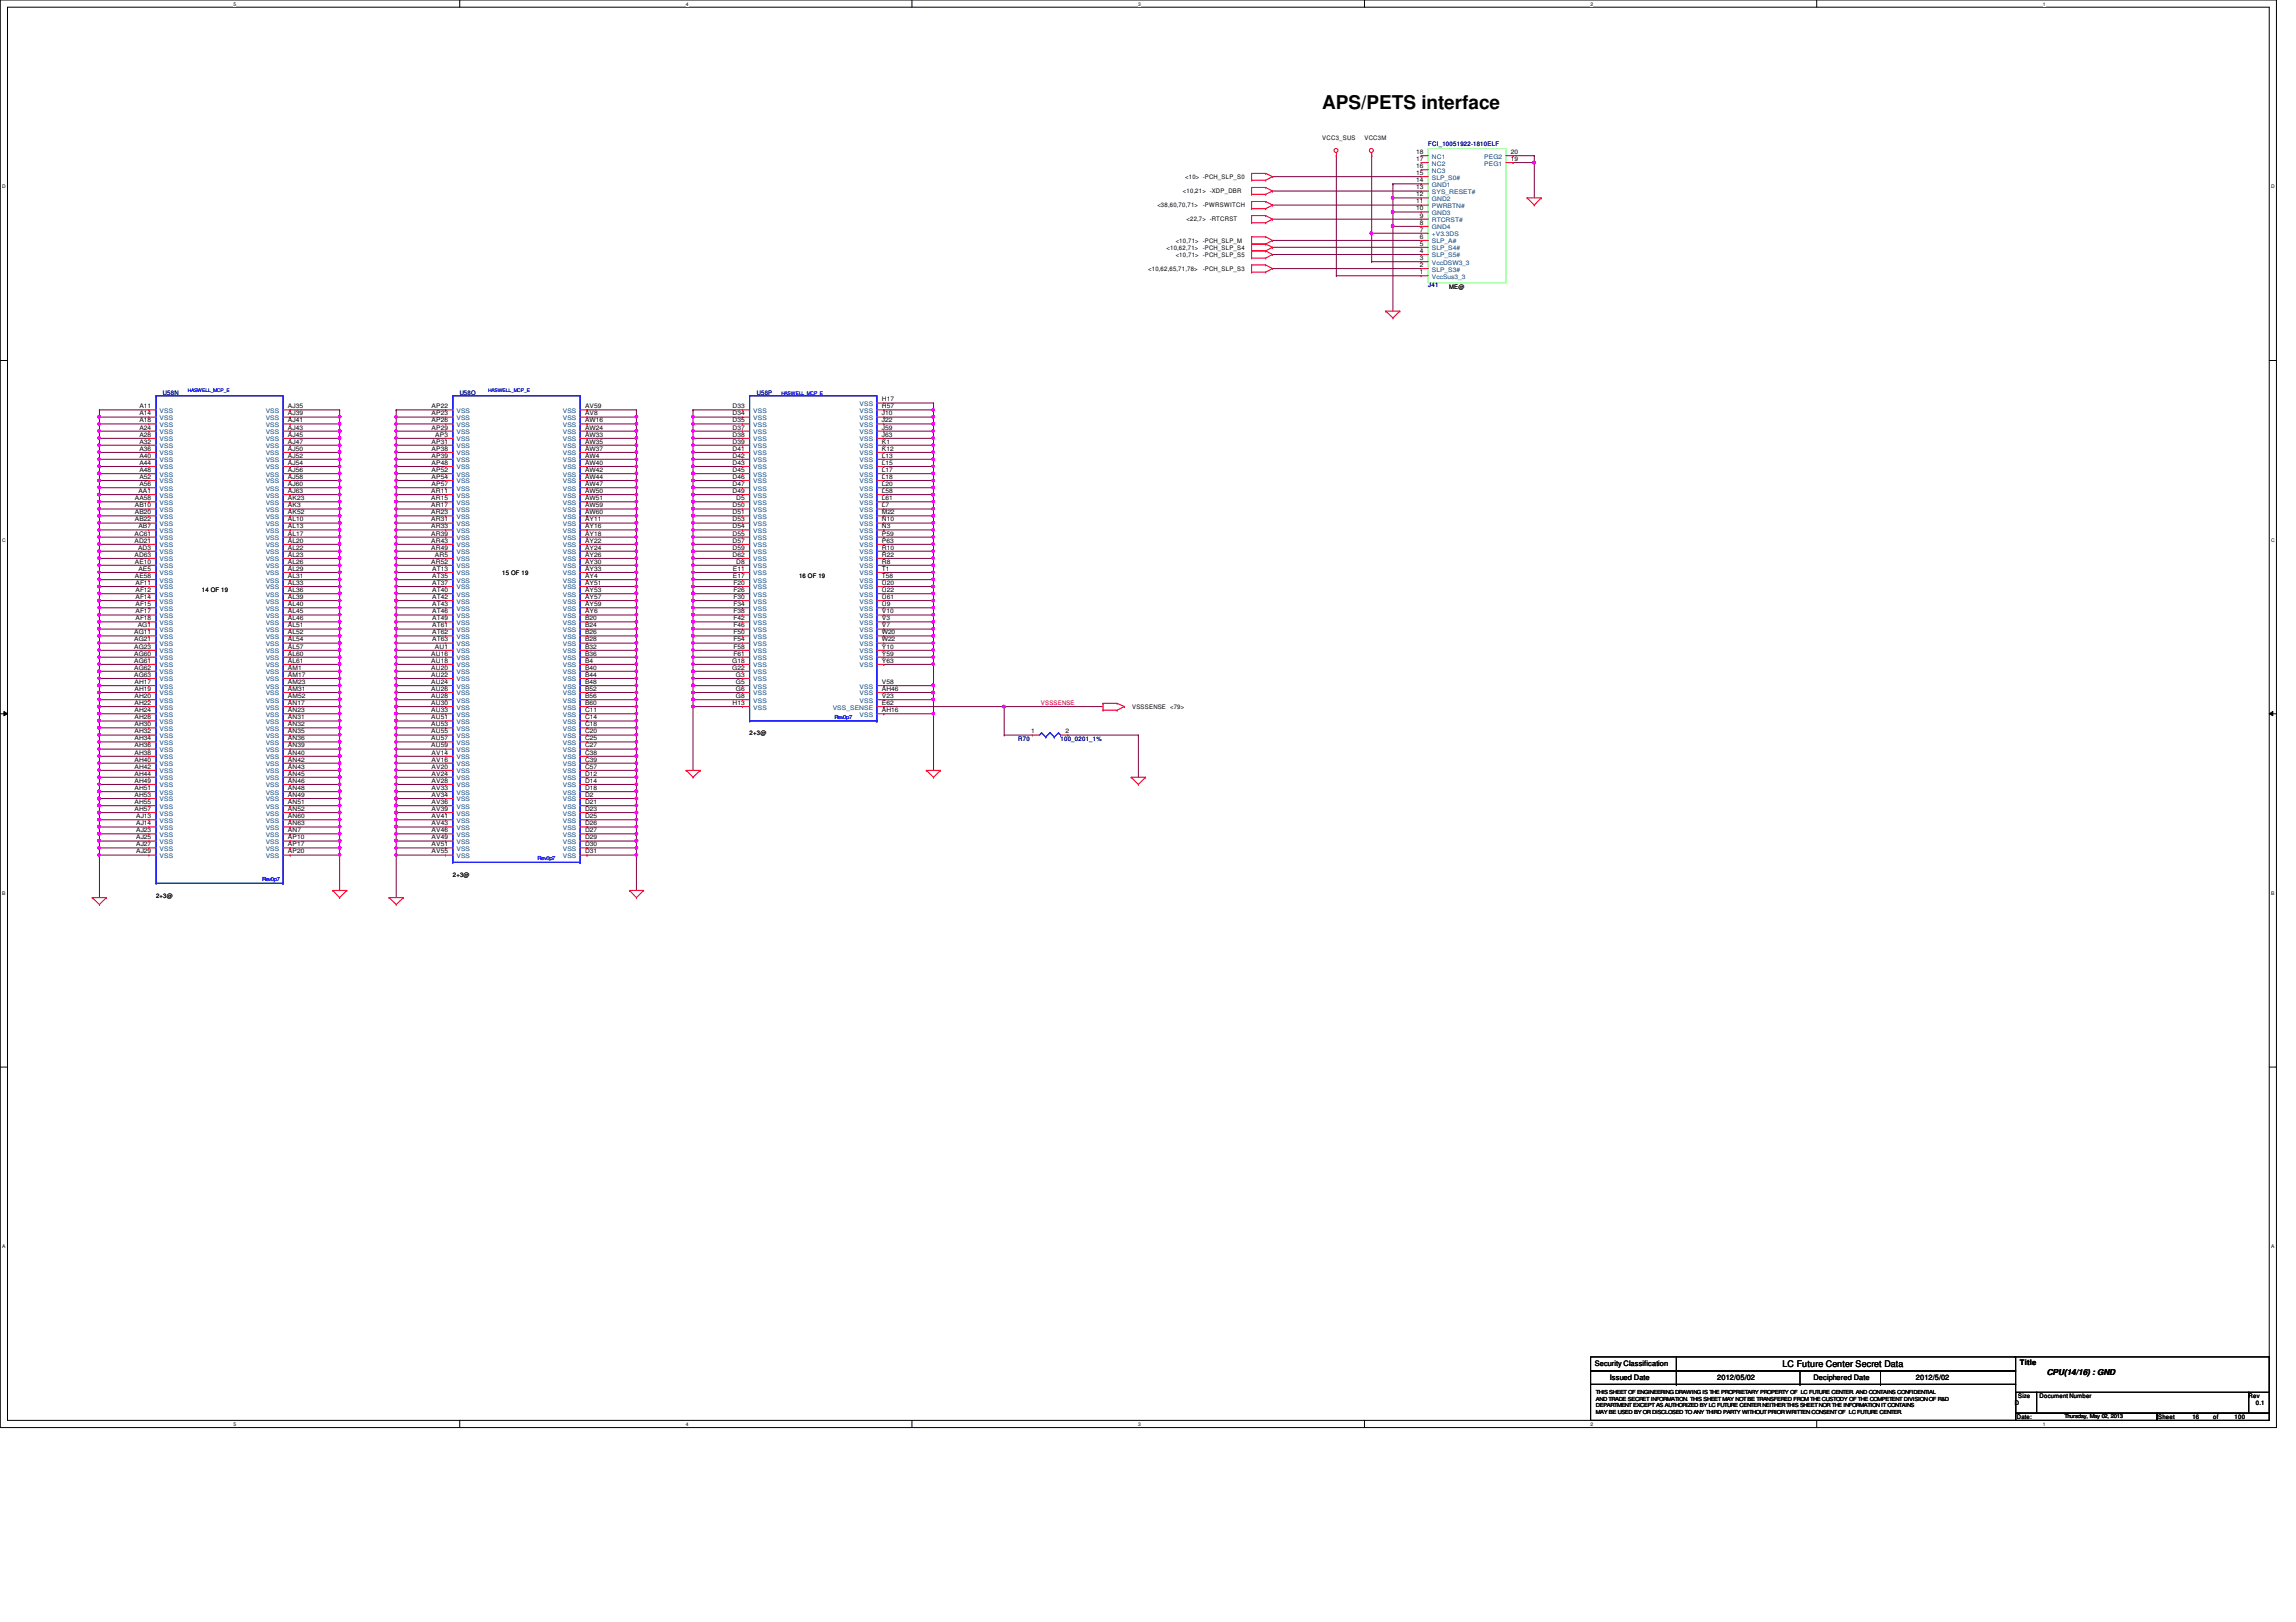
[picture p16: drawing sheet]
<svg xmlns="http://www.w3.org/2000/svg" width="297mm" height="210mm" viewBox="0 0 297 210" stroke-linecap="round" stroke-linejoin="round" font-family="sans-serif">
<defs><g id="words">
<text font-size="2.5" x="171.1" y="14.1">APS/PETS interface</text>
<text font-size="1.2" x="230.6" y="177">LC Future Center Secret Data</text>
<text font-size="1.1" x="264.8" y="177.9">CPU(14/16) : GND</text>
<g font-size="1">
<text x="206.3" y="176.8">Security Classification</text>
<text x="208.3" y="178.6">Issued Date</text>
<text x="222.2" y="178.6">2012/05/02</text>
<text x="234.6" y="178.6">Deciphered Date</text>
<text x="247.9" y="178.6">2012/5/02</text>
<text x="261.3" y="176.6">Title</text>
</g>
<g font-size=".8">
<text x="153.3" y="23.2">&lt;10&gt; -PCH_SLP_S0</text>
<text x="171.1" y="18.2">VCC3_SUS</text>
<text x="176.5" y="18.2">VCC3M</text>
<text x="183.2" y="23.6">14</text>
<text x="183.2" y="22.6">15</text>
<text x="183.2" y="21.8">16</text>
<text x="183.2" y="20.8">17</text>
<text x="183.2" y="19.9">18</text>
<text x="195.4" y="20.8">19</text>
<text x="195.4" y="19.9">20</text>
<text x="149.7" y="26.8">&lt;38,60,70,71&gt;</text>
<text x="153" y="25">&lt;10,21&gt; -XDP_DBR</text>
<text x="153.5" y="28.7">&lt;22,7&gt; -RTCRST</text>
<text x="155.6" y="26.8">-PWRSWITCH</text>
<text x="183.2" y="24.5">13</text>
<text x="183.2" y="25.4">12</text>
<text x="183.2" y="26.3">11</text>
<text x="183.2" y="27.2">10</text>
<text x="183.7" y="28.2">9</text>
<text x="183.7" y="29.1">8</text>
<text x="183.7" y="30">7</text>
<text x="148.5" y="35.1">&lt;10,62,65,71,78&gt;</text>
<text x="150.9" y="32.3">&lt;10,62,71&gt;</text>
<text x="152.1" y="31.4">&lt;10,71&gt; -PCH_SLP_M</text>
<text x="152.1" y="33.2">&lt;10,71&gt; -PCH_SLP_S5</text>
<text x="155.6" y="32.3">-PCH_SLP_S4</text>
<text x="155.6" y="35.1">-PCH_SLP_S3</text>
<text x="183.7" y="30.9">6</text>
<text x="183.7" y="31.8">5</text>
<text x="183.7" y="32.7">4</text>
<text x="183.7" y="33.7">3</text>
<text x="183.7" y="34.5">2</text>
<text x="183.7" y="35.5">1</text>
<text x="187.5" y="37.3">ME@</text>
<text x="18" y="53.8">A14</text>
<text x="18" y="52.8">A11</text>
<text x="37.2" y="53.8">AJ39</text>
<text x="37.2" y="52.8">AJ35</text>
<text x="55.8" y="52.8">AP22</text>
<text x="55.8" y="53.8">AP23</text>
<text x="75.7" y="53.8">AV8</text>
<text x="75.7" y="52.8">AV59</text>
<text x="94.8" y="52.8">D33</text>
<text x="94.8" y="53.8">D34</text>
<text x="114.1" y="53.8">J10</text>
<text x="114.1" y="52.8">H57</text>
<text x="114.1" y="51.9">H17</text>
<text x="18" y="59.2">A40</text>
<text x="18" y="58.3">A36</text>
<text x="18" y="57.4">A32</text>
<text x="18" y="55.6">A24</text>
<text x="18" y="54.7">A18</text>
<text x="18" y="56.5">A28</text>
<text x="37.2" y="54.7">AJ41</text>
<text x="37.2" y="57.4">AJ47</text>
<text x="37.2" y="59.2">AJ52</text>
<text x="37.2" y="58.3">AJ50</text>
<text x="37.2" y="56.5">AJ45</text>
<text x="37.2" y="55.6">AJ43</text>
<text x="55.8" y="59.2">AP39</text>
<text x="55.8" y="57.4">AP31</text>
<text x="55.8" y="55.6">AP29</text>
<text x="55.8" y="54.7">AP26</text>
<text x="55.8" y="58.3">AP38</text>
<text x="56.3" y="56.5">AP3</text>
<text x="75.7" y="54.7">AW16</text>
<text x="75.7" y="59.2">AW4</text>
<text x="75.7" y="58.3">AW37</text>
<text x="75.7" y="57.4">AW35</text>
<text x="75.7" y="56.5">AW33</text>
<text x="75.7" y="55.6">AW24</text>
<text x="94.8" y="58.3">D41</text>
<text x="94.8" y="59.2">D42</text>
<text x="94.8" y="54.7">D35</text>
<text x="94.8" y="55.6">D37</text>
<text x="94.8" y="56.5">D38</text>
<text x="94.8" y="57.4">D39</text>
<text x="114.1" y="54.7">J22</text>
<text x="114.1" y="55.6">J59</text>
<text x="114.1" y="56.5">J63</text>
<text x="114.1" y="57.4">K1</text>
<text x="114.1" y="58.3">K12</text>
<text x="114.1" y="59.2">L13</text>
<text x="17.4" y="65.7">AB10</text>
<text x="17.4" y="64.7">AA58</text>
<text x="17.9" y="63.8">AA1</text>
<text x="18" y="62.9">A56</text>
<text x="18" y="62">A52</text>
<text x="18" y="61.1">A48</text>
<text x="18" y="60.2">A44</text>
<text x="37.2" y="60.2">AJ54</text>
<text x="37.2" y="65.7">AK3</text>
<text x="37.2" y="64.7">AK23</text>
<text x="37.2" y="63.8">AJ63</text>
<text x="37.2" y="62.9">AJ60</text>
<text x="37.2" y="62">AJ58</text>
<text x="37.2" y="61.1">AJ56</text>
<text x="55.8" y="65.7">AR17</text>
<text x="55.8" y="64.7">AR15</text>
<text x="55.8" y="63.8">AR11</text>
<text x="55.8" y="62.9">AP57</text>
<text x="55.8" y="62">AP54</text>
<text x="55.8" y="61.1">AP52</text>
<text x="55.8" y="60.2">AP48</text>
<text x="75.7" y="60.2">AW40</text>
<text x="75.7" y="65.7">AW59</text>
<text x="75.7" y="64.7">AW51</text>
<text x="75.7" y="63.8">AW50</text>
<text x="75.7" y="62.9">AW47</text>
<text x="75.7" y="62">AW44</text>
<text x="75.7" y="61.1">AW42</text>
<text x="94.8" y="63.8">D49</text>
<text x="94.8" y="65.7">D50</text>
<text x="94.8" y="62.9">D47</text>
<text x="94.8" y="62">D46</text>
<text x="94.8" y="61.1">D45</text>
<text x="94.8" y="60.2">D43</text>
<text x="95.2" y="64.7">D5</text>
<text x="114.1" y="65.7">L7</text>
<text x="114.1" y="60.2">L15</text>
<text x="114.1" y="61.1">L17</text>
<text x="114.1" y="62">L18</text>
<text x="114.1" y="62.9">L20</text>
<text x="114.1" y="63.8">L58</text>
<text x="114.1" y="64.7">L61</text>
<text x="17.4" y="70.2">AD21</text>
<text x="17.4" y="69.3">AC61</text>
<text x="17.4" y="67.5">AB22</text>
<text x="17.4" y="66.5">AB20</text>
<text x="17.9" y="71.1">AD3</text>
<text x="17.9" y="68.4">AB7</text>
<text x="37.2" y="71.1">AL22</text>
<text x="37.2" y="70.2">AL20</text>
<text x="37.2" y="69.3">AL17</text>
<text x="37.2" y="68.4">AL13</text>
<text x="37.2" y="67.5">AL10</text>
<text x="37.2" y="66.5">AK52</text>
<text x="55.8" y="71.1">AR49</text>
<text x="55.8" y="70.2">AR43</text>
<text x="55.8" y="69.3">AR39</text>
<text x="55.8" y="68.4">AR33</text>
<text x="55.8" y="67.5">AR31</text>
<text x="55.8" y="66.5">AR23</text>
<text x="75.7" y="66.5">AW60</text>
<text x="75.7" y="71.1">AY24</text>
<text x="75.7" y="70.2">AY22</text>
<text x="75.7" y="69.3">AY18</text>
<text x="75.7" y="68.4">AY16</text>
<text x="75.7" y="67.5">AY11</text>
<text x="94.8" y="70.2">D57</text>
<text x="94.8" y="69.3">D55</text>
<text x="94.8" y="68.4">D54</text>
<text x="94.8" y="67.5">D53</text>
<text x="94.8" y="66.5">D51</text>
<text x="94.8" y="71.1">D59</text>
<text x="114.1" y="66.5">M22</text>
<text x="114.1" y="67.5">N10</text>
<text x="114.1" y="68.4">N3</text>
<text x="114.1" y="69.3">P59</text>
<text x="114.1" y="70.2">P63</text>
<text x="114.1" y="71.1">R10</text>
<text x="17.4" y="72.1">AD63</text>
<text x="17.4" y="74.8">AE58</text>
<text x="17.4" y="72.9">AE10</text>
<text x="17.5" y="77.5">AF14</text>
<text x="17.5" y="76.6">AF12</text>
<text x="17.5" y="75.7">AF11</text>
<text x="17.9" y="73.9">AE5</text>
<text x="26.1" y="76.7">14 OF 19</text>
<text x="37.2" y="77.5">AL39</text>
<text x="37.2" y="76.6">AL36</text>
<text x="37.2" y="75.7">AL33</text>
<text x="37.2" y="74.8">AL31</text>
<text x="37.2" y="73.9">AL29</text>
<text x="37.2" y="72.9">AL26</text>
<text x="37.2" y="72.1">AL23</text>
<text x="55.8" y="72.9">AR52</text>
<text x="55.9" y="77.5">AT42</text>
<text x="55.9" y="76.6">AT40</text>
<text x="55.9" y="75.7">AT37</text>
<text x="55.9" y="74.8">AT35</text>
<text x="55.9" y="73.9">AT13</text>
<text x="56.3" y="72.1">AR5</text>
<text x="65" y="74.4">15 OF 19</text>
<text x="75.7" y="77.5">AY57</text>
<text x="75.7" y="76.6">AY53</text>
<text x="75.7" y="75.7">AY51</text>
<text x="75.7" y="74.8">AY4</text>
<text x="75.7" y="73.9">AY33</text>
<text x="75.7" y="72.9">AY30</text>
<text x="75.7" y="72.1">AY26</text>
<text x="94.8" y="72.1">D62</text>
<text x="94.8" y="73.9">E11</text>
<text x="94.8" y="74.8">E17</text>
<text x="94.9" y="76.6">F26</text>
<text x="94.9" y="75.7">F20</text>
<text x="94.9" y="77.5">F30</text>
<text x="95.2" y="72.9">D8</text>
<text x="103.4" y="74.8">16 OF 19</text>
<text x="114.1" y="72.9">R8</text>
<text x="114.1" y="72.1">R22</text>
<text x="114.1" y="73.9">T1</text>
<text x="114.1" y="74.8">T58</text>
<text x="114.1" y="75.7">U20</text>
<text x="114.1" y="77.5">U61</text>
<text x="114.1" y="76.6">U22</text>
<text x="17.4" y="83.9">AG23</text>
<text x="17.4" y="83">AG21</text>
<text x="17.4" y="82.1">AG11</text>
<text x="17.5" y="78.4">AF15</text>
<text x="17.5" y="80.3">AF18</text>
<text x="17.5" y="79.4">AF17</text>
<text x="17.8" y="81.2">AG1</text>
<text x="37.2" y="83.9">AL57</text>
<text x="37.2" y="83">AL54</text>
<text x="37.2" y="82.1">AL52</text>
<text x="37.2" y="80.3">AL46</text>
<text x="37.2" y="79.4">AL45</text>
<text x="37.2" y="78.4">AL40</text>
<text x="37.2" y="81.2">AL51</text>
<text x="55.9" y="83">AT63</text>
<text x="55.9" y="82.1">AT62</text>
<text x="55.9" y="81.2">AT61</text>
<text x="55.9" y="80.3">AT49</text>
<text x="55.9" y="79.4">AT46</text>
<text x="55.9" y="78.4">AT43</text>
<text x="56.3" y="83.9">AU1</text>
<text x="75.7" y="83.9">B32</text>
<text x="75.7" y="83">B28</text>
<text x="75.7" y="82.1">B26</text>
<text x="75.7" y="81.2">B24</text>
<text x="75.7" y="80.3">B20</text>
<text x="75.7" y="79.4">AY6</text>
<text x="75.7" y="78.4">AY59</text>
<text x="94.9" y="83.9">F58</text>
<text x="94.9" y="83">F54</text>
<text x="94.9" y="81.2">F46</text>
<text x="94.9" y="78.4">F34</text>
<text x="94.9" y="80.3">F42</text>
<text x="94.9" y="82.1">F50</text>
<text x="94.9" y="79.4">F38</text>
<text x="114.1" y="80.3">V3</text>
<text x="114.1" y="81.2">V7</text>
<text x="114.1" y="82.1">W20</text>
<text x="114.1" y="83">W22</text>
<text x="114.1" y="78.4">U9</text>
<text x="114.1" y="79.4">V10</text>
<text x="114.1" y="83.9">Y10</text>
<text x="17.4" y="87.6">AG63</text>
<text x="17.4" y="86.7">AG62</text>
<text x="17.4" y="85.8">AG61</text>
<text x="17.4" y="84.8">AG60</text>
<text x="17.4" y="89.4">AH19</text>
<text x="17.4" y="88.5">AH17</text>
<text x="37.2" y="89.4">AM31</text>
<text x="37.2" y="88.5">AM23</text>
<text x="37.2" y="87.6">AM17</text>
<text x="37.2" y="85.8">AL61</text>
<text x="37.2" y="84.8">AL60</text>
<text x="37.2" y="86.7">AM1</text>
<text x="55.8" y="89.4">AU26</text>
<text x="55.8" y="88.5">AU24</text>
<text x="55.8" y="87.6">AU22</text>
<text x="55.8" y="86.7">AU20</text>
<text x="55.8" y="85.8">AU18</text>
<text x="55.8" y="84.8">AU16</text>
<text x="75.7" y="89.4">B52</text>
<text x="75.7" y="88.5">B48</text>
<text x="75.7" y="87.6">B44</text>
<text x="75.7" y="86.7">B40</text>
<text x="75.7" y="85.8">B4</text>
<text x="75.7" y="84.8">B36</text>
<text x="94.7" y="85.8">G18</text>
<text x="94.7" y="86.7">G22</text>
<text x="94.9" y="84.8">F61</text>
<text x="95.2" y="88.5">G5</text>
<text x="95.2" y="87.6">G3</text>
<text x="95.2" y="89.4">G6</text>
<text x="114.1" y="89.4">AH46</text>
<text x="114.1" y="88.5">V58</text>
<text x="114.1" y="84.8">Y59</text>
<text x="114.1" y="85.8">Y63</text>
<text x="17.4" y="95.8">AH34</text>
<text x="17.4" y="94.9">AH32</text>
<text x="17.4" y="94">AH30</text>
<text x="17.4" y="93.1">AH28</text>
<text x="17.4" y="92.2">AH24</text>
<text x="17.4" y="91.2">AH22</text>
<text x="17.4" y="90.3">AH20</text>
<text x="37.2" y="95.8">AN36</text>
<text x="37.2" y="94.9">AN35</text>
<text x="37.2" y="94">AN32</text>
<text x="37.2" y="93.1">AN31</text>
<text x="37.2" y="91.2">AN17</text>
<text x="37.2" y="90.3">AM52</text>
<text x="37.2" y="92.2">AN23</text>
<text x="55.8" y="90.3">AU28</text>
<text x="55.8" y="95.8">AU57</text>
<text x="55.8" y="94">AU53</text>
<text x="55.8" y="93.1">AU51</text>
<text x="55.8" y="91.2">AU30</text>
<text x="55.8" y="94.9">AU55</text>
<text x="55.8" y="92.2">AU33</text>
<text x="75.7" y="93.1">C14</text>
<text x="75.7" y="92.2">C11</text>
<text x="75.7" y="95.8">C25</text>
<text x="75.7" y="94.9">C20</text>
<text x="75.7" y="94">C18</text>
<text x="75.7" y="91.2">B60</text>
<text x="75.7" y="90.3">B56</text>
<text x="94.8" y="91.2">H13</text>
<text x="95.2" y="90.3">G8</text>
<text x="97" y="95.2">2+3@</text>
<text x="114.1" y="91.2">E62</text>
<text x="114.1" y="90.3">V23</text>
<text x="114.1" y="92.2">AH16</text>
<text x="133.4" y="94.9">1</text>
<text x="137.8" y="94.9">2</text>
<text x="146.5" y="91.8">VSSSENSE &lt;79&gt;</text>
<text x="17.4" y="96.7">AH36</text>
<text x="17.4" y="99.5">AH42</text>
<text x="17.4" y="98.6">AH40</text>
<text x="17.4" y="97.7">AH38</text>
<text x="17.4" y="101.3">AH49</text>
<text x="17.4" y="100.4">AH44</text>
<text x="37.2" y="101.3">AN46</text>
<text x="37.2" y="100.4">AN45</text>
<text x="37.2" y="99.5">AN43</text>
<text x="37.2" y="98.6">AN42</text>
<text x="37.2" y="96.7">AN39</text>
<text x="37.2" y="97.7">AN40</text>
<text x="55.8" y="96.7">AU59</text>
<text x="55.8" y="97.7">AV14</text>
<text x="55.8" y="99.5">AV20</text>
<text x="55.8" y="101.3">AV28</text>
<text x="55.8" y="100.4">AV24</text>
<text x="55.8" y="98.6">AV16</text>
<text x="75.7" y="101.3">D14</text>
<text x="75.7" y="100.4">D12</text>
<text x="75.7" y="99.5">C57</text>
<text x="75.7" y="98.6">C39</text>
<text x="75.7" y="97.7">C38</text>
<text x="75.7" y="96.7">C27</text>
<text x="17.4" y="104.9">AH57</text>
<text x="17.4" y="104.1">AH55</text>
<text x="17.4" y="103.1">AH53</text>
<text x="17.4" y="102.2">AH51</text>
<text x="17.6" y="107.7">AJ23</text>
<text x="17.6" y="106.8">AJ14</text>
<text x="17.6" y="105.9">AJ13</text>
<text x="37.2" y="107.7">AN7</text>
<text x="37.2" y="106.8">AN63</text>
<text x="37.2" y="105.9">AN60</text>
<text x="37.2" y="104.9">AN52</text>
<text x="37.2" y="104.1">AN51</text>
<text x="37.2" y="102.2">AN48</text>
<text x="37.2" y="103.1">AN49</text>
<text x="55.8" y="103.1">AV34</text>
<text x="55.8" y="107.7">AV46</text>
<text x="55.8" y="106.8">AV43</text>
<text x="55.8" y="105.9">AV41</text>
<text x="55.8" y="104.9">AV39</text>
<text x="55.8" y="104.1">AV36</text>
<text x="55.8" y="102.2">AV33</text>
<text x="75.7" y="104.1">D21</text>
<text x="75.7" y="103.1">D2</text>
<text x="75.7" y="102.2">D18</text>
<text x="75.7" y="104.9">D23</text>
<text x="75.7" y="105.9">D25</text>
<text x="75.7" y="107.7">D27</text>
<text x="75.7" y="106.8">D26</text>
<text x="17.6" y="110.4">AJ29</text>
<text x="17.6" y="109.5">AJ27</text>
<text x="17.6" y="108.6">AJ25</text>
<text x="37.2" y="110.4">AP20</text>
<text x="37.2" y="109.5">AP17</text>
<text x="37.2" y="108.6">AP10</text>
<text x="55.8" y="109.5">AV51</text>
<text x="55.8" y="108.6">AV49</text>
<text x="55.8" y="110.4">AV55</text>
<text x="58.6" y="113.5">2+3@</text>
<text x="75.7" y="110.4">D31</text>
<text x="75.7" y="109.5">D30</text>
<text x="75.7" y="108.6">D29</text>
<text x="20.2" y="116.2">2+3@</text>
<text x="260.6" y="181.8">D</text>
<text x="260.9" y="183.6">Date:</text>
<text x="261.1" y="180.9">Size</text>
<text x="263.9" y="180.9">Document Number</text>
<text x="279.2" y="183.6">Sheet</text>
<text x="283.6" y="183.6">16</text>
<text x="286.3" y="183.6">of</text>
<text x="289.1" y="183.6">100</text>
<text x="290.9" y="180.9">Rev</text>
<text x="291.8" y="181.8">0.1</text>
</g>
<g font-size=".8" fill="#000080">
<text x="184.8" y="18.9">FCI_10051922-1810ELF</text>
<text x="184.8" y="37.2">J41</text>
<text x="21.1" y="51.1">U58N</text>
<text x="59.5" y="51.1">U58O</text>
<text x="97.9" y="51.1">U58P</text>
<text x="131.7" y="95.9">R70</text>
<text x="137.2" y="95.9">100_0201_1%</text>
</g>
<g font-size=".8" fill="#004080">
<text x="185.2" y="23.2">SLP_S0#</text>
<text x="185.2" y="22.4">NC3</text>
<text x="185.2" y="21.4">NC2</text>
<text x="185.2" y="20.5">NC1</text>
<text x="192" y="21.4">PEG1</text>
<text x="192" y="20.5">PEG2</text>
<text x="185.2" y="24.2">GND1</text>
<text x="185.2" y="25.1">SYS_RESET#</text>
<text x="185.2" y="26">GND2</text>
<text x="185.2" y="26.9">PWRBTN#</text>
<text x="185.2" y="27.8">GND3</text>
<text x="185.2" y="28.7">RTCRST#</text>
<text x="185.2" y="29.7">GND4</text>
<text x="185.2" y="30.6">+V3.3DS</text>
<text x="185.2" y="31.5">SLP_A#</text>
<text x="185.2" y="32.4">SLP_S4#</text>
<text x="185.2" y="33.3">SLP_S5#</text>
<text x="185.2" y="34.2">VccDSW3_3</text>
<text x="185.2" y="35.1">SLP_S3#</text>
<text x="185.2" y="36.1">VccSus3_3</text>
<text x="20.7" y="53.4">VSS</text>
<text x="34.4" y="53.4">VSS</text>
<text x="59.1" y="53.4">VSS</text>
<text x="72.8" y="53.4">VSS</text>
<text x="97.4" y="53.4">VSS</text>
<text x="111.2" y="53.4">VSS</text>
<text x="111.2" y="52.5">VSS</text>
<text x="20.7" y="59.8">VSS</text>
<text x="20.7" y="58.9">VSS</text>
<text x="20.7" y="58">VSS</text>
<text x="20.7" y="56.2">VSS</text>
<text x="20.7" y="55.2">VSS</text>
<text x="20.7" y="54.4">VSS</text>
<text x="20.7" y="57.1">VSS</text>
<text x="34.4" y="54.4">VSS</text>
<text x="34.4" y="55.2">VSS</text>
<text x="34.4" y="58">VSS</text>
<text x="34.4" y="59.8">VSS</text>
<text x="34.4" y="58.9">VSS</text>
<text x="34.4" y="57.1">VSS</text>
<text x="34.4" y="56.2">VSS</text>
<text x="59.1" y="59.8">VSS</text>
<text x="59.1" y="58">VSS</text>
<text x="59.1" y="56.2">VSS</text>
<text x="59.1" y="55.2">VSS</text>
<text x="59.1" y="54.4">VSS</text>
<text x="59.1" y="58.9">VSS</text>
<text x="59.1" y="57.1">VSS</text>
<text x="72.8" y="55.2">VSS</text>
<text x="72.8" y="54.4">VSS</text>
<text x="72.8" y="59.8">VSS</text>
<text x="72.8" y="58.9">VSS</text>
<text x="72.8" y="58">VSS</text>
<text x="72.8" y="57.1">VSS</text>
<text x="72.8" y="56.2">VSS</text>
<text x="97.4" y="58.9">VSS</text>
<text x="97.4" y="59.8">VSS</text>
<text x="97.4" y="54.4">VSS</text>
<text x="97.4" y="55.2">VSS</text>
<text x="97.4" y="56.2">VSS</text>
<text x="97.4" y="57.1">VSS</text>
<text x="97.4" y="58">VSS</text>
<text x="111.2" y="54.4">VSS</text>
<text x="111.2" y="55.2">VSS</text>
<text x="111.2" y="56.2">VSS</text>
<text x="111.2" y="57.1">VSS</text>
<text x="111.2" y="58">VSS</text>
<text x="111.2" y="58.9">VSS</text>
<text x="111.2" y="59.8">VSS</text>
<text x="20.7" y="65.3">VSS</text>
<text x="20.7" y="64.4">VSS</text>
<text x="20.7" y="63.5">VSS</text>
<text x="20.7" y="62.6">VSS</text>
<text x="20.7" y="61.7">VSS</text>
<text x="20.7" y="60.7">VSS</text>
<text x="34.4" y="60.7">VSS</text>
<text x="34.4" y="65.3">VSS</text>
<text x="34.4" y="64.4">VSS</text>
<text x="34.4" y="63.5">VSS</text>
<text x="34.4" y="62.6">VSS</text>
<text x="34.4" y="61.7">VSS</text>
<text x="59.1" y="65.3">VSS</text>
<text x="59.1" y="63.5">VSS</text>
<text x="59.1" y="62.6">VSS</text>
<text x="59.1" y="61.7">VSS</text>
<text x="59.1" y="60.7">VSS</text>
<text x="59.1" y="64.4">VSS</text>
<text x="72.8" y="60.7">VSS</text>
<text x="72.8" y="65.3">VSS</text>
<text x="72.8" y="64.4">VSS</text>
<text x="72.8" y="63.5">VSS</text>
<text x="72.8" y="62.6">VSS</text>
<text x="72.8" y="61.7">VSS</text>
<text x="97.4" y="64.4">VSS</text>
<text x="97.4" y="65.3">VSS</text>
<text x="97.4" y="63.5">VSS</text>
<text x="97.4" y="62.6">VSS</text>
<text x="97.4" y="61.7">VSS</text>
<text x="97.4" y="60.7">VSS</text>
<text x="111.2" y="60.7">VSS</text>
<text x="111.2" y="61.7">VSS</text>
<text x="111.2" y="62.6">VSS</text>
<text x="111.2" y="63.5">VSS</text>
<text x="111.2" y="64.4">VSS</text>
<text x="111.2" y="65.3">VSS</text>
<text x="20.7" y="71.7">VSS</text>
<text x="20.7" y="70.8">VSS</text>
<text x="20.7" y="69.9">VSS</text>
<text x="20.7" y="69">VSS</text>
<text x="20.7" y="68.1">VSS</text>
<text x="20.7" y="67.1">VSS</text>
<text x="20.7" y="66.3">VSS</text>
<text x="34.4" y="71.7">VSS</text>
<text x="34.4" y="70.8">VSS</text>
<text x="34.4" y="69.9">VSS</text>
<text x="34.4" y="69">VSS</text>
<text x="34.4" y="68.1">VSS</text>
<text x="34.4" y="67.1">VSS</text>
<text x="34.4" y="66.3">VSS</text>
<text x="59.1" y="71.7">VSS</text>
<text x="59.1" y="70.8">VSS</text>
<text x="59.1" y="69.9">VSS</text>
<text x="59.1" y="69">VSS</text>
<text x="59.1" y="68.1">VSS</text>
<text x="59.1" y="67.1">VSS</text>
<text x="59.1" y="66.3">VSS</text>
<text x="72.8" y="67.1">VSS</text>
<text x="72.8" y="71.7">VSS</text>
<text x="72.8" y="70.8">VSS</text>
<text x="72.8" y="69.9">VSS</text>
<text x="72.8" y="69">VSS</text>
<text x="72.8" y="68.1">VSS</text>
<text x="72.8" y="66.3">VSS</text>
<text x="97.4" y="70.8">VSS</text>
<text x="97.4" y="69.9">VSS</text>
<text x="97.4" y="69">VSS</text>
<text x="97.4" y="68.1">VSS</text>
<text x="97.4" y="67.1">VSS</text>
<text x="97.4" y="66.3">VSS</text>
<text x="97.4" y="71.7">VSS</text>
<text x="111.2" y="66.3">VSS</text>
<text x="111.2" y="67.1">VSS</text>
<text x="111.2" y="68.1">VSS</text>
<text x="111.2" y="69">VSS</text>
<text x="111.2" y="69.9">VSS</text>
<text x="111.2" y="70.8">VSS</text>
<text x="111.2" y="71.7">VSS</text>
<text x="20.7" y="77.2">VSS</text>
<text x="20.7" y="76.3">VSS</text>
<text x="20.7" y="75.4">VSS</text>
<text x="20.7" y="74.5">VSS</text>
<text x="20.7" y="73.5">VSS</text>
<text x="20.7" y="72.6">VSS</text>
<text x="34.4" y="77.2">VSS</text>
<text x="34.4" y="76.3">VSS</text>
<text x="34.4" y="75.4">VSS</text>
<text x="34.4" y="74.5">VSS</text>
<text x="34.4" y="73.5">VSS</text>
<text x="34.4" y="72.6">VSS</text>
<text x="59.1" y="77.2">VSS</text>
<text x="59.1" y="76.3">VSS</text>
<text x="59.1" y="75.4">VSS</text>
<text x="59.1" y="74.5">VSS</text>
<text x="59.1" y="73.5">VSS</text>
<text x="59.1" y="72.6">VSS</text>
<text x="72.8" y="77.2">VSS</text>
<text x="72.8" y="76.3">VSS</text>
<text x="72.8" y="75.4">VSS</text>
<text x="72.8" y="74.5">VSS</text>
<text x="72.8" y="73.5">VSS</text>
<text x="72.8" y="72.6">VSS</text>
<text x="97.4" y="77.2">VSS</text>
<text x="97.4" y="76.3">VSS</text>
<text x="97.4" y="74.5">VSS</text>
<text x="97.4" y="73.5">VSS</text>
<text x="97.4" y="72.6">VSS</text>
<text x="97.4" y="75.4">VSS</text>
<text x="111.2" y="73.5">VSS</text>
<text x="111.2" y="72.6">VSS</text>
<text x="111.2" y="74.5">VSS</text>
<text x="111.2" y="75.4">VSS</text>
<text x="111.2" y="76.3">VSS</text>
<text x="111.2" y="77.2">VSS</text>
<text x="20.7" y="79">VSS</text>
<text x="20.7" y="80.9">VSS</text>
<text x="20.7" y="83.6">VSS</text>
<text x="20.7" y="82.7">VSS</text>
<text x="20.7" y="81.8">VSS</text>
<text x="20.7" y="80">VSS</text>
<text x="20.7" y="78.1">VSS</text>
<text x="34.4" y="83.6">VSS</text>
<text x="34.4" y="82.7">VSS</text>
<text x="34.4" y="80.9">VSS</text>
<text x="34.4" y="80">VSS</text>
<text x="34.4" y="79">VSS</text>
<text x="34.4" y="78.1">VSS</text>
<text x="34.4" y="81.8">VSS</text>
<text x="59.1" y="83.6">VSS</text>
<text x="59.1" y="82.7">VSS</text>
<text x="59.1" y="81.8">VSS</text>
<text x="59.1" y="80.9">VSS</text>
<text x="59.1" y="80">VSS</text>
<text x="59.1" y="79">VSS</text>
<text x="59.1" y="78.1">VSS</text>
<text x="72.8" y="83.6">VSS</text>
<text x="72.8" y="82.7">VSS</text>
<text x="72.8" y="81.8">VSS</text>
<text x="72.8" y="80.9">VSS</text>
<text x="72.8" y="80">VSS</text>
<text x="72.8" y="79">VSS</text>
<text x="72.8" y="78.1">VSS</text>
<text x="97.4" y="83.6">VSS</text>
<text x="97.4" y="81.8">VSS</text>
<text x="97.4" y="78.1">VSS</text>
<text x="97.4" y="79">VSS</text>
<text x="97.4" y="80.9">VSS</text>
<text x="97.4" y="82.7">VSS</text>
<text x="97.4" y="80">VSS</text>
<text x="111.2" y="80.9">VSS</text>
<text x="111.2" y="81.8">VSS</text>
<text x="111.2" y="82.7">VSS</text>
<text x="111.2" y="83.6">VSS</text>
<text x="111.2" y="78.1">VSS</text>
<text x="111.2" y="79">VSS</text>
<text x="111.2" y="80">VSS</text>
<text x="20.7" y="89.1">VSS</text>
<text x="20.7" y="88.2">VSS</text>
<text x="20.7" y="87.2">VSS</text>
<text x="20.7" y="86.4">VSS</text>
<text x="20.7" y="85.4">VSS</text>
<text x="20.7" y="84.5">VSS</text>
<text x="34.4" y="89.1">VSS</text>
<text x="34.4" y="88.2">VSS</text>
<text x="34.4" y="86.4">VSS</text>
<text x="34.4" y="85.4">VSS</text>
<text x="34.4" y="84.5">VSS</text>
<text x="34.4" y="87.2">VSS</text>
<text x="59.1" y="89.1">VSS</text>
<text x="59.1" y="88.2">VSS</text>
<text x="59.1" y="87.2">VSS</text>
<text x="59.1" y="86.4">VSS</text>
<text x="59.1" y="85.4">VSS</text>
<text x="59.1" y="84.5">VSS</text>
<text x="72.8" y="89.1">VSS</text>
<text x="72.8" y="88.2">VSS</text>
<text x="72.8" y="87.2">VSS</text>
<text x="72.8" y="86.4">VSS</text>
<text x="72.8" y="85.4">VSS</text>
<text x="72.8" y="84.5">VSS</text>
<text x="97.4" y="89.1">VSS</text>
<text x="97.4" y="88.2">VSS</text>
<text x="97.4" y="86.4">VSS</text>
<text x="97.4" y="85.4">VSS</text>
<text x="97.4" y="84.5">VSS</text>
<text x="97.4" y="87.2">VSS</text>
<text x="111.2" y="89.1">VSS</text>
<text x="111.2" y="84.5">VSS</text>
<text x="111.2" y="85.4">VSS</text>
<text x="111.2" y="86.4">VSS</text>
<text x="20.7" y="95.5">VSS</text>
<text x="20.7" y="94.6">VSS</text>
<text x="20.7" y="93.7">VSS</text>
<text x="20.7" y="92.8">VSS</text>
<text x="20.7" y="91.8">VSS</text>
<text x="20.7" y="90.9">VSS</text>
<text x="20.7" y="90">VSS</text>
<text x="34.4" y="95.5">VSS</text>
<text x="34.4" y="94.6">VSS</text>
<text x="34.4" y="93.7">VSS</text>
<text x="34.4" y="91.8">VSS</text>
<text x="34.4" y="90.9">VSS</text>
<text x="34.4" y="90">VSS</text>
<text x="34.4" y="92.8">VSS</text>
<text x="59.1" y="90.9">VSS</text>
<text x="59.1" y="94.6">VSS</text>
<text x="59.1" y="93.7">VSS</text>
<text x="59.1" y="91.8">VSS</text>
<text x="59.1" y="90">VSS</text>
<text x="59.1" y="95.5">VSS</text>
<text x="59.1" y="92.8">VSS</text>
<text x="72.8" y="93.7">VSS</text>
<text x="72.8" y="92.8">VSS</text>
<text x="72.8" y="95.5">VSS</text>
<text x="72.8" y="94.6">VSS</text>
<text x="72.8" y="91.8">VSS</text>
<text x="72.8" y="90.9">VSS</text>
<text x="72.8" y="90">VSS</text>
<text x="97.4" y="91.8">VSS</text>
<text x="97.4" y="90.9">VSS</text>
<text x="97.4" y="90">VSS</text>
<text x="107.7" y="91.8">VSS_SENSE</text>
<text x="111.2" y="90.9">VSS</text>
<text x="111.2" y="90">VSS</text>
<text x="111.2" y="92.8">VSS</text>
<text x="20.7" y="96.4">VSS</text>
<text x="20.7" y="97.3">VSS</text>
<text x="20.7" y="100.1">VSS</text>
<text x="20.7" y="99.1">VSS</text>
<text x="20.7" y="98.3">VSS</text>
<text x="20.7" y="101.9">VSS</text>
<text x="20.7" y="101">VSS</text>
<text x="34.4" y="101.9">VSS</text>
<text x="34.4" y="101">VSS</text>
<text x="34.4" y="100.1">VSS</text>
<text x="34.4" y="99.1">VSS</text>
<text x="34.4" y="97.3">VSS</text>
<text x="34.4" y="96.4">VSS</text>
<text x="34.4" y="98.3">VSS</text>
<text x="59.1" y="98.3">VSS</text>
<text x="59.1" y="97.3">VSS</text>
<text x="59.1" y="96.4">VSS</text>
<text x="59.1" y="100.1">VSS</text>
<text x="59.1" y="101.9">VSS</text>
<text x="59.1" y="101">VSS</text>
<text x="59.1" y="99.1">VSS</text>
<text x="72.8" y="101.9">VSS</text>
<text x="72.8" y="101">VSS</text>
<text x="72.8" y="100.1">VSS</text>
<text x="72.8" y="99.1">VSS</text>
<text x="72.8" y="98.3">VSS</text>
<text x="72.8" y="97.3">VSS</text>
<text x="72.8" y="96.4">VSS</text>
<text x="20.7" y="107.4">VSS</text>
<text x="20.7" y="106.5">VSS</text>
<text x="20.7" y="105.5">VSS</text>
<text x="20.7" y="104.6">VSS</text>
<text x="20.7" y="103.7">VSS</text>
<text x="20.7" y="102.8">VSS</text>
<text x="34.4" y="107.4">VSS</text>
<text x="34.4" y="106.5">VSS</text>
<text x="34.4" y="105.5">VSS</text>
<text x="34.4" y="104.6">VSS</text>
<text x="34.4" y="102.8">VSS</text>
<text x="34.4" y="103.7">VSS</text>
<text x="59.1" y="103.7">VSS</text>
<text x="59.1" y="107.4">VSS</text>
<text x="59.1" y="106.5">VSS</text>
<text x="59.1" y="105.5">VSS</text>
<text x="59.1" y="104.6">VSS</text>
<text x="59.1" y="102.8">VSS</text>
<text x="72.8" y="104.6">VSS</text>
<text x="72.8" y="103.7">VSS</text>
<text x="72.8" y="102.8">VSS</text>
<text x="72.8" y="105.5">VSS</text>
<text x="72.8" y="106.5">VSS</text>
<text x="72.8" y="107.4">VSS</text>
<text x="20.7" y="111">VSS</text>
<text x="20.7" y="110.1">VSS</text>
<text x="20.7" y="109.2">VSS</text>
<text x="20.7" y="108.3">VSS</text>
<text x="34.4" y="111">VSS</text>
<text x="34.4" y="110.1">VSS</text>
<text x="34.4" y="108.3">VSS</text>
<text x="34.4" y="109.2">VSS</text>
<text x="59.1" y="110.1">VSS</text>
<text x="59.1" y="109.2">VSS</text>
<text x="59.1" y="108.3">VSS</text>
<text x="59.1" y="111">VSS</text>
<text x="72.8" y="111">VSS</text>
<text x="72.8" y="110.1">VSS</text>
<text x="72.8" y="109.2">VSS</text>
<text x="72.8" y="108.3">VSS</text>
</g>
<text font-size=".8" fill="#f00" x="134.7" y="91.3">VSSSENSE</text>
<g font-size=".7" fill="#00f">
<text x="107.9" y="93">Rev0p7</text>
<text x="69.6" y="111.3">Rev0p7</text>
<text x="33.9" y="114">Rev0p7</text>
</g>
<g font-size=".7">
<text x="206.5" y="182.1">DEPARTMENT EXCEPT AS AUTHORIZED BY LC FUTURE CENTER NEITHER THIS SHEET NOR THE INFORMATION IT CONTAINS</text>
<text x="206.5" y="183">MAY BE USED BY OR DISCLOSED TO ANY THIRD PARTY WITHOUT PRIOR WRITTEN CONSENT OF LC FUTURE CENTER.</text>
<text x="206.5" y="181.3">AND TRADE SECRET INFORMATION. THIS SHEET MAY NOT BE TRANSFERED FROM THE CUSTODY OF THE COMPETENT DIVISION OF R&amp;D</text>
<text x="206.5" y="180.4">THIS SHEET OF ENGINEERING DRAWING IS THE PROPRIETARY PROPERTY OF LC FUTURE CENTER. AND CONTAINS CONFIDENTIAL</text>
<text x="267.1" y="183.5">Thursday, May 02, 2013</text>
</g>
<g font-size=".6">
<text x="30.2" y=".7">5</text>
<text x="88.7" y=".7">4</text>
<text x="147.2" y=".7">3</text>
<text x="205.8" y=".7">2</text>
<text x="264.3" y=".7">1</text>
<text x=".3" y="24.4">D</text>
<text x="293.8" y="24.4">D</text>
<text x=".3" y="70.1">C</text>
<text x="293.8" y="70.1">C</text>
<text x=".3" y="115.8">B</text>
<text x="293.8" y="115.8">B</text>
<text x=".3" y="161.5">A</text>
<text x="293.8" y="161.5">A</text>
<text x="30.2" y="184.5">5</text>
<text x="88.7" y="184.5">4</text>
<text x="147.2" y="184.5">3</text>
<text x="205.8" y="184.5">2</text>
<text x="264.3" y="184.5">1</text>
</g>
<g font-size=".6" fill="#00f">
<text x="24.3" y="50.7">HASWELL_MCP_E</text>
<text x="63.2" y="50.7">HASWELL_MCP_E</text>
<text x="101.1" y="51.2">HASWELL_MCP_E</text>
</g>
</g></defs>
<path d="M0 0h294.5v184.7h-294.5zM1 .9h292.6v182.9h-292.6z" fill="none" stroke="#000" stroke-width=".13"/>
<g fill="#fff">
<path d="M30.2 .1h.4v.7h-.4z"/>
<path d="M30.2 183.9h.4v.8h-.4z"/>
</g>
<path d="M59.5 0v.9M59.5 183.8v.9" fill="none" stroke="#000" stroke-width=".13"/>
<g fill="#fff">
<path d="M88.7 .1h.4v.7h-.4z"/>
<path d="M88.7 183.9h.4v.8h-.4z"/>
</g>
<path d="M118 0v.9M118 183.8v.9" fill="none" stroke="#000" stroke-width=".13"/>
<g fill="#fff">
<path d="M147.2 .1h.4v.7h-.4z"/>
<path d="M147.2 183.9h.4v.8h-.4z"/>
</g>
<path d="M176.5 0v.9M176.5 183.8v.9" fill="none" stroke="#000" stroke-width=".13"/>
<g fill="#fff">
<path d="M205.8 .1h.3v.7h-.3z"/>
<path d="M205.8 183.9h.3v.8h-.3z"/>
</g>
<path d="M235 0v.9M235 183.8v.9" fill="none" stroke="#000" stroke-width=".13"/>
<g fill="#fff">
<path d="M264.3 .1h.3v.7h-.3z"/>
<path d="M264.3 183.9h.3v.8h-.3z"/>
<path d="M.3 23.8h.5v.7h-.5z"/>
<path d="M293.8 23.8h.5v.7h-.5z"/>
<path d="M.3 69.5h.5v.7h-.5z"/>
<path d="M293.8 69.5h.5v.7h-.5z"/>
</g>
<path d="M0 46.7h1M293.6 46.7h.9" fill="none" stroke="#000" stroke-width=".13"/>
<g fill="#fff">
<path d="M.3 115.2h.4v.8h-.4z"/>
<path d="M293.8 115.2h.5v.8h-.5z"/>
</g>
<path d="M0 92.4h1M.5 92.1l.5 .3-.5 .2zM293.6 92.4l.4-.3v.5zM293.6 92.4h.9" fill="none" stroke="#000" stroke-width=".13"/>
<path d="M.5 92.1l.5 .3-.5 .2zM293.6 92.4l.4-.3v.5z" fill="#000"/>
<g fill="#fff">
<path d="M.3 161h.4v.7h-.4z"/>
<path d="M293.8 161h.4v.7h-.4z"/>
</g>
<path d="M0 138.1h1M293.6 138.1h.9" fill="none" stroke="#000" stroke-width=".13"/>
<path d="M129.9 91.4h.1M129.9 91.4h12.8M147.3 95.1h.1M147.3 95.1v5.5" fill="none" stroke="#800040" stroke-width=".13"/>
<path d="M129.7 91.3h.3v.3h-.3z" fill-rule="evenodd" fill="#f0f"/>
<path d="M129.7 91.3h.3v.3h-.3z" fill="none" stroke="#f0f" stroke-width=".13"/>
<g fill="none" stroke="#800040" stroke-width=".13">
<path d="M12.9 53h.1M12.9 54h.1M12.9 54.9h.1M12.9 53h6.4M12.9 53v1M12.9 54.9v.9M12.9 54h6.4M12.9 54.9h6.4M114.3 91.4h.1M114.3 91.4h15.6M129.9 91.4h.1M129.9 95.1h.1"/>
<path d="M129.9 91.4v3.7M129.9 95.1h3.7M138.1 95.1h.1M138.1 95.1h9.2"/>
</g>
<path d="M12.7 54.7h.2v.3h-.2z" fill-rule="evenodd" fill="#f0f"/>
<path d="M12.7 54.7h.2v.3h-.2z" fill="none" stroke="#f0f" stroke-width=".13"/>
<path d="M12.9 55.8h.1M12.9 55.8h6.4" fill="none" stroke="#800040" stroke-width=".13"/>
<path d="M12.7 55.7h.2v.2h-.2z" fill-rule="evenodd" fill="#f0f"/>
<path d="M12.7 55.7h.2v.2h-.2z" fill="none" stroke="#f0f" stroke-width=".13"/>
<path d="M12.9 56.7h.1M12.9 57.6h.1M12.9 56.7h6.4M12.9 57.6h6.4M12.9 57.6v.9" fill="none" stroke="#800040" stroke-width=".13"/>
<path d="M12.7 57.5h.2v.2h-.2z" fill-rule="evenodd" fill="#f0f"/>
<path d="M12.7 57.5h.2v.2h-.2z" fill="none" stroke="#f0f" stroke-width=".13"/>
<path d="M12.9 55.8h.1M12.9 55.8v.9" fill="none" stroke="#800040" stroke-width=".13"/>
<path d="M12.7 55.7h.2v.2h-.2z" fill-rule="evenodd" fill="#f0f"/>
<path d="M12.7 55.7h.2v.2h-.2z" fill="none" stroke="#f0f" stroke-width=".13"/>
<path d="M12.9 58.5h.1M12.9 58.5h6.4" fill="none" stroke="#800040" stroke-width=".13"/>
<path d="M12.7 58.4h.2v.2h-.2z" fill-rule="evenodd" fill="#f0f"/>
<path d="M12.7 58.4h.2v.2h-.2z" fill="none" stroke="#f0f" stroke-width=".13"/>
<path d="M12.9 59.4h.1M12.9 59.4h6.4" fill="none" stroke="#800040" stroke-width=".13"/>
<path d="M12.7 59.3h.2v.3h-.2z" fill-rule="evenodd" fill="#f0f"/>
<path d="M12.7 59.3h.2v.3h-.2z" fill="none" stroke="#f0f" stroke-width=".13"/>
<path d="M12.9 60.4h.1M12.9 60.4h6.4" fill="none" stroke="#800040" stroke-width=".13"/>
<path d="M12.7 60.2h.2v.2h-.2z" fill-rule="evenodd" fill="#f0f"/>
<path d="M12.7 60.2h.2v.2h-.2z" fill="none" stroke="#f0f" stroke-width=".13"/>
<path d="M12.9 61.3h.1M12.9 61.3h6.4" fill="none" stroke="#800040" stroke-width=".13"/>
<path d="M12.7 61.1h.2v.3h-.2z" fill-rule="evenodd" fill="#f0f"/>
<path d="M12.7 61.1h.2v.3h-.2z" fill="none" stroke="#f0f" stroke-width=".13"/>
<path d="M12.9 62.2h.1M12.9 63.1h.1M12.9 62.2h6.4M12.9 63.1h6.4M12.9 62.2v.9" fill="none" stroke="#800040" stroke-width=".13"/>
<path d="M12.7 62.1h.2v.2h-.2z" fill-rule="evenodd" fill="#f0f"/>
<path d="M12.7 62.1h.2v.2h-.2z" fill="none" stroke="#f0f" stroke-width=".13"/>
<path d="M12.9 60.4h.1M12.9 60.4v.9" fill="none" stroke="#800040" stroke-width=".13"/>
<path d="M12.7 60.2h.2v.2h-.2z" fill-rule="evenodd" fill="#f0f"/>
<path d="M12.7 60.2h.2v.2h-.2z" fill="none" stroke="#f0f" stroke-width=".13"/>
<path d="M12.9 59.4h.1M12.9 58.5h.1M12.9 58.5v1.9M12.9 64h.1M12.9 61.3h.1M12.9 61.3v.9M12.9 64v.9" fill="none" stroke="#800040" stroke-width=".13"/>
<path d="M12.7 61.1h.2v.3h-.2z" fill-rule="evenodd" fill="#f0f"/>
<path d="M12.7 61.1h.2v.3h-.2z" fill="none" stroke="#f0f" stroke-width=".13"/>
<path d="M12.9 64h.1M12.9 64h6.4" fill="none" stroke="#800040" stroke-width=".13"/>
<path d="M12.7 63.9h.2v.2h-.2z" fill-rule="evenodd" fill="#f0f"/>
<path d="M12.7 63.9h.2v.2h-.2z" fill="none" stroke="#f0f" stroke-width=".13"/>
<path d="M12.9 64.9h.1M12.9 64.9h6.4" fill="none" stroke="#800040" stroke-width=".13"/>
<path d="M12.7 64.8h.2v.2h-.2z" fill-rule="evenodd" fill="#f0f"/>
<path d="M12.7 64.8h.2v.2h-.2z" fill="none" stroke="#f0f" stroke-width=".13"/>
<path d="M12.9 65.9h.1M12.9 66.8h.1M12.9 65.9h6.4M12.9 66.8h6.4" fill="none" stroke="#800040" stroke-width=".13"/>
<path d="M12.7 66.6h.2v.3h-.2z" fill-rule="evenodd" fill="#f0f"/>
<path d="M12.7 66.6h.2v.3h-.2z" fill="none" stroke="#f0f" stroke-width=".13"/>
<path d="M12.9 67.7h.1M12.9 68.6h.1M12.9 69.5h.1M12.9 67.7h6.4M12.9 68.6h6.4M12.9 69.5h6.4" fill="none" stroke="#800040" stroke-width=".13"/>
<path d="M12.7 69.4h.2v.2h-.2z" fill-rule="evenodd" fill="#f0f"/>
<path d="M12.7 69.4h.2v.2h-.2z" fill="none" stroke="#f0f" stroke-width=".13"/>
<path d="M12.9 70.4h.1M12.9 70.4h6.4" fill="none" stroke="#800040" stroke-width=".13"/>
<path d="M12.7 70.3h.2v.2h-.2z" fill-rule="evenodd" fill="#f0f"/>
<path d="M12.7 70.3h.2v.2h-.2z" fill="none" stroke="#f0f" stroke-width=".13"/>
<path d="M12.9 71.3h.1M12.9 71.3h6.4" fill="none" stroke="#800040" stroke-width=".13"/>
<path d="M12.7 71.2h.2v.2h-.2z" fill-rule="evenodd" fill="#f0f"/>
<path d="M12.7 71.2h.2v.2h-.2z" fill="none" stroke="#f0f" stroke-width=".13"/>
<path d="M12.9 72.3h.1M12.9 72.3h6.4" fill="none" stroke="#800040" stroke-width=".13"/>
<path d="M12.7 72.1h.2v.2h-.2z" fill-rule="evenodd" fill="#f0f"/>
<path d="M12.7 72.1h.2v.2h-.2z" fill="none" stroke="#f0f" stroke-width=".13"/>
<path d="M12.9 73.2h.1M12.9 74.1h.1M12.9 73.2h6.4M12.9 74.1h6.4M12.9 73.2v.9" fill="none" stroke="#800040" stroke-width=".13"/>
<path d="M12.7 73h.2v.3h-.2z" fill-rule="evenodd" fill="#f0f"/>
<path d="M12.7 73h.2v.3h-.2z" fill="none" stroke="#f0f" stroke-width=".13"/>
<path d="M12.9 68.6h.1M12.9 68.6v.9" fill="none" stroke="#800040" stroke-width=".13"/>
<path d="M12.7 68.4h.2v.3h-.2z" fill-rule="evenodd" fill="#f0f"/>
<path d="M12.7 68.4h.2v.3h-.2z" fill="none" stroke="#f0f" stroke-width=".13"/>
<path d="M12.9 67.7h.1M12.9 67.7v.9" fill="none" stroke="#800040" stroke-width=".13"/>
<path d="M12.7 67.5h.2v.3h-.2z" fill-rule="evenodd" fill="#f0f"/>
<path d="M12.7 67.5h.2v.3h-.2z" fill="none" stroke="#f0f" stroke-width=".13"/>
<path d="M12.9 65.9h.1M12.9 65.9v.9" fill="none" stroke="#800040" stroke-width=".13"/>
<path d="M12.7 65.7h.2v.2h-.2z" fill-rule="evenodd" fill="#f0f"/>
<path d="M12.7 65.7h.2v.2h-.2z" fill="none" stroke="#f0f" stroke-width=".13"/>
<path d="M12.9 64.9h.1M12.9 64.9v1" fill="none" stroke="#800040" stroke-width=".13"/>
<path d="M12.7 64.8h.2v.2h-.2z" fill-rule="evenodd" fill="#f0f"/>
<path d="M12.7 64.8h.2v.2h-.2z" fill="none" stroke="#f0f" stroke-width=".13"/>
<path d="M12.9 74.1h.1M12.9 74.1v.9" fill="none" stroke="#800040" stroke-width=".13"/>
<path d="M12.7 73.9h.2v.3h-.2z" fill-rule="evenodd" fill="#f0f"/>
<path d="M12.7 73.9h.2v.3h-.2z" fill="none" stroke="#f0f" stroke-width=".13"/>
<path d="M12.9 66.8h.1M12.9 66.8v.9" fill="none" stroke="#800040" stroke-width=".13"/>
<path d="M12.7 66.6h.2v.3h-.2z" fill-rule="evenodd" fill="#f0f"/>
<path d="M12.7 66.6h.2v.3h-.2z" fill="none" stroke="#f0f" stroke-width=".13"/>
<path d="M12.9 70.4h.1M12.9 70.4v.9" fill="none" stroke="#800040" stroke-width=".13"/>
<path d="M12.7 70.3h.2v.2h-.2z" fill-rule="evenodd" fill="#f0f"/>
<path d="M12.7 70.3h.2v.2h-.2z" fill="none" stroke="#f0f" stroke-width=".13"/>
<path d="M12.9 72.3h.1M12.9 72.3v.9" fill="none" stroke="#800040" stroke-width=".13"/>
<path d="M12.7 72.1h.2v.2h-.2z" fill-rule="evenodd" fill="#f0f"/>
<path d="M12.7 72.1h.2v.2h-.2z" fill="none" stroke="#f0f" stroke-width=".13"/>
<path d="M12.9 71.3h.1M12.9 71.3v1" fill="none" stroke="#800040" stroke-width=".13"/>
<path d="M12.7 71.2h.2v.2h-.2z" fill-rule="evenodd" fill="#f0f"/>
<path d="M12.7 71.2h.2v.2h-.2z" fill="none" stroke="#f0f" stroke-width=".13"/>
<path d="M12.9 69.5h.1M12.9 69.5v.9" fill="none" stroke="#800040" stroke-width=".13"/>
<path d="M12.7 69.4h.2v.2h-.2z" fill-rule="evenodd" fill="#f0f"/>
<path d="M12.7 69.4h.2v.2h-.2z" fill="none" stroke="#f0f" stroke-width=".13"/>
<path d="M12.9 75h.1M12.9 75.9h.1M12.9 76.8h.1M12.9 77.7h.1M12.9 75h6.4M12.9 75.9h6.4M12.9 76.8h6.4M12.9 77.7h6.4" fill="none" stroke="#800040" stroke-width=".13"/>
<path d="M12.7 77.6h.2v.2h-.2z" fill-rule="evenodd" fill="#f0f"/>
<path d="M12.7 77.6h.2v.2h-.2z" fill="none" stroke="#f0f" stroke-width=".13"/>
<path d="M12.9 78.7h.1M12.9 79.6h.1M12.9 78.7h6.4M12.9 79.6h6.4M12.9 80.5h.1M12.9 80.5h6.4" fill="none" stroke="#800040" stroke-width=".13"/>
<path d="M12.7 80.3h.2v.3h-.2z" fill-rule="evenodd" fill="#f0f"/>
<path d="M12.7 80.3h.2v.3h-.2z" fill="none" stroke="#f0f" stroke-width=".13"/>
<path d="M12.9 81.4h.1M12.9 81.4h6.4" fill="none" stroke="#800040" stroke-width=".13"/>
<path d="M12.7 81.2h.2v.3h-.2z" fill-rule="evenodd" fill="#f0f"/>
<path d="M12.7 81.2h.2v.3h-.2z" fill="none" stroke="#f0f" stroke-width=".13"/>
<path d="M12.9 82.3h.1M12.9 82.3h6.4" fill="none" stroke="#800040" stroke-width=".13"/>
<path d="M12.7 82.2h.2v.2h-.2z" fill-rule="evenodd" fill="#f0f"/>
<path d="M12.7 82.2h.2v.2h-.2z" fill="none" stroke="#f0f" stroke-width=".13"/>
<path d="M12.9 83.2h.1M12.9 83.2h6.4" fill="none" stroke="#800040" stroke-width=".13"/>
<path d="M12.7 83.1h.2v.2h-.2z" fill-rule="evenodd" fill="#f0f"/>
<path d="M12.7 83.1h.2v.2h-.2z" fill="none" stroke="#f0f" stroke-width=".13"/>
<path d="M12.9 84.2h.1M12.9 85h.1M12.9 84.2h6.4M12.9 85h6.4M12.9 84.2v.8" fill="none" stroke="#800040" stroke-width=".13"/>
<path d="M12.7 84h.2v.2h-.2z" fill-rule="evenodd" fill="#f0f"/>
<path d="M12.7 84h.2v.2h-.2z" fill="none" stroke="#f0f" stroke-width=".13"/>
<path d="M12.9 75h.1M12.9 75v.9" fill="none" stroke="#800040" stroke-width=".13"/>
<path d="M12.7 74.8h.2v.3h-.2z" fill-rule="evenodd" fill="#f0f"/>
<path d="M12.7 74.8h.2v.3h-.2z" fill="none" stroke="#f0f" stroke-width=".13"/>
<path d="M12.9 79.6h.1M12.9 79.6v.9M12.9 86h.1M12.9 86v.9" fill="none" stroke="#800040" stroke-width=".13"/>
<path d="M12.7 79.4h.2v.3h-.2z" fill-rule="evenodd" fill="#f0f"/>
<path d="M12.7 79.4h.2v.3h-.2z" fill="none" stroke="#f0f" stroke-width=".13"/>
<path d="M12.9 78.7h.1M12.9 78.7v.9" fill="none" stroke="#800040" stroke-width=".13"/>
<path d="M12.7 78.5h.2v.2h-.2z" fill-rule="evenodd" fill="#f0f"/>
<path d="M12.7 78.5h.2v.2h-.2z" fill="none" stroke="#f0f" stroke-width=".13"/>
<path d="M12.9 76.8h.1M12.9 76.8v.9" fill="none" stroke="#800040" stroke-width=".13"/>
<path d="M12.7 76.7h.2v.2h-.2z" fill-rule="evenodd" fill="#f0f"/>
<path d="M12.7 76.7h.2v.2h-.2z" fill="none" stroke="#f0f" stroke-width=".13"/>
<path d="M12.9 75.9h.1M12.9 75.9v.9" fill="none" stroke="#800040" stroke-width=".13"/>
<path d="M12.7 75.8h.2v.2h-.2z" fill-rule="evenodd" fill="#f0f"/>
<path d="M12.7 75.8h.2v.2h-.2z" fill="none" stroke="#f0f" stroke-width=".13"/>
<path d="M12.9 77.7h.1M12.9 77.7v1" fill="none" stroke="#800040" stroke-width=".13"/>
<path d="M12.7 77.6h.2v.2h-.2z" fill-rule="evenodd" fill="#f0f"/>
<path d="M12.7 77.6h.2v.2h-.2z" fill="none" stroke="#f0f" stroke-width=".13"/>
<path d="M12.9 81.4h.1M12.9 81.4v.9" fill="none" stroke="#800040" stroke-width=".13"/>
<path d="M12.7 81.2h.2v.3h-.2z" fill-rule="evenodd" fill="#f0f"/>
<path d="M12.7 81.2h.2v.3h-.2z" fill="none" stroke="#f0f" stroke-width=".13"/>
<path d="M12.9 83.2h.1M12.9 83.2v1" fill="none" stroke="#800040" stroke-width=".13"/>
<path d="M12.7 83.1h.2v.2h-.2z" fill-rule="evenodd" fill="#f0f"/>
<path d="M12.7 83.1h.2v.2h-.2z" fill="none" stroke="#f0f" stroke-width=".13"/>
<path d="M12.9 82.3h.1M12.9 82.3v.9" fill="none" stroke="#800040" stroke-width=".13"/>
<path d="M12.7 82.2h.2v.2h-.2z" fill-rule="evenodd" fill="#f0f"/>
<path d="M12.7 82.2h.2v.2h-.2z" fill="none" stroke="#f0f" stroke-width=".13"/>
<path d="M12.9 80.5h.1M12.9 80.5v.9" fill="none" stroke="#800040" stroke-width=".13"/>
<path d="M12.7 80.3h.2v.3h-.2z" fill-rule="evenodd" fill="#f0f"/>
<path d="M12.7 80.3h.2v.3h-.2z" fill="none" stroke="#f0f" stroke-width=".13"/>
<path d="M12.9 86h.1M12.9 86h6.4" fill="none" stroke="#800040" stroke-width=".13"/>
<path d="M12.7 85.8h.2v.3h-.2z" fill-rule="evenodd" fill="#f0f"/>
<path d="M12.7 85.8h.2v.3h-.2z" fill="none" stroke="#f0f" stroke-width=".13"/>
<path d="M12.9 86.9h.1M12.9 86.9h6.4" fill="none" stroke="#800040" stroke-width=".13"/>
<path d="M12.7 86.7h.2v.3h-.2z" fill-rule="evenodd" fill="#f0f"/>
<path d="M12.7 86.7h.2v.3h-.2z" fill="none" stroke="#f0f" stroke-width=".13"/>
<path d="M12.9 87.8h.1M12.9 88.7h.1M12.9 87.8h6.4M12.9 88.7h6.4" fill="none" stroke="#800040" stroke-width=".13"/>
<path d="M12.7 88.6h.2v.2h-.2z" fill-rule="evenodd" fill="#f0f"/>
<path d="M12.7 88.6h.2v.2h-.2z" fill="none" stroke="#f0f" stroke-width=".13"/>
<path d="M12.9 89.6h.1M12.9 90.6h.1M12.9 91.4h.1M12.9 89.6h6.4M12.9 90.6h6.4M12.9 91.4h6.4" fill="none" stroke="#800040" stroke-width=".13"/>
<path d="M12.7 91.3h.2v.3h-.2z" fill-rule="evenodd" fill="#f0f"/>
<path d="M12.7 91.3h.2v.3h-.2z" fill="none" stroke="#f0f" stroke-width=".13"/>
<path d="M12.9 92.4h.1M12.9 92.4h6.4" fill="none" stroke="#800040" stroke-width=".13"/>
<path d="M12.7 92.2h.2v.2h-.2z" fill-rule="evenodd" fill="#f0f"/>
<path d="M12.7 92.2h.2v.2h-.2z" fill="none" stroke="#f0f" stroke-width=".13"/>
<path d="M12.9 93.3h.1M12.9 93.3h6.4" fill="none" stroke="#800040" stroke-width=".13"/>
<path d="M12.7 93.1h.2v.3h-.2z" fill-rule="evenodd" fill="#f0f"/>
<path d="M12.7 93.1h.2v.3h-.2z" fill="none" stroke="#f0f" stroke-width=".13"/>
<path d="M12.9 94.2h.1M12.9 94.2h6.4" fill="none" stroke="#800040" stroke-width=".13"/>
<path d="M12.7 94.1h.2v.2h-.2z" fill-rule="evenodd" fill="#f0f"/>
<path d="M12.7 94.1h.2v.2h-.2z" fill="none" stroke="#f0f" stroke-width=".13"/>
<path d="M12.9 95.1h.1M12.9 96h.1M12.9 89.6h.1M12.9 95.1h6.4M12.9 96h6.4M12.9 89.6v1" fill="none" stroke="#800040" stroke-width=".13"/>
<path d="M12.7 89.5h.2v.2h-.2z" fill-rule="evenodd" fill="#f0f"/>
<path d="M12.7 89.5h.2v.2h-.2z" fill="none" stroke="#f0f" stroke-width=".13"/>
<path d="M12.9 87.8h.1M12.9 87.8v.9" fill="none" stroke="#800040" stroke-width=".13"/>
<path d="M12.7 87.7h.2v.2h-.2z" fill-rule="evenodd" fill="#f0f"/>
<path d="M12.7 87.7h.2v.2h-.2z" fill="none" stroke="#f0f" stroke-width=".13"/>
<path d="M12.9 86.9h.1M12.9 86.9v.9" fill="none" stroke="#800040" stroke-width=".13"/>
<path d="M12.7 86.7h.2v.3h-.2z" fill-rule="evenodd" fill="#f0f"/>
<path d="M12.7 86.7h.2v.3h-.2z" fill="none" stroke="#f0f" stroke-width=".13"/>
<path d="M12.9 95.1h.1M12.9 95.1v.9" fill="none" stroke="#800040" stroke-width=".13"/>
<path d="M12.7 94.9h.2v.3h-.2z" fill-rule="evenodd" fill="#f0f"/>
<path d="M12.7 94.9h.2v.3h-.2z" fill="none" stroke="#f0f" stroke-width=".13"/>
<path d="M12.9 90.6h.1M12.9 90.6v.8" fill="none" stroke="#800040" stroke-width=".13"/>
<path d="M12.7 90.4h.2v.2h-.2z" fill-rule="evenodd" fill="#f0f"/>
<path d="M12.7 90.4h.2v.2h-.2z" fill="none" stroke="#f0f" stroke-width=".13"/>
<path d="M12.9 96.9h.1M12.9 88.7h.1M12.9 88.7v.9M12.9 96.9v1" fill="none" stroke="#800040" stroke-width=".13"/>
<path d="M12.7 88.6h.2v.2h-.2z" fill-rule="evenodd" fill="#f0f"/>
<path d="M12.7 88.6h.2v.2h-.2z" fill="none" stroke="#f0f" stroke-width=".13"/>
<path d="M12.9 92.4h.1M12.9 92.4v.9" fill="none" stroke="#800040" stroke-width=".13"/>
<path d="M12.7 92.2h.2v.2h-.2z" fill-rule="evenodd" fill="#f0f"/>
<path d="M12.7 92.2h.2v.2h-.2z" fill="none" stroke="#f0f" stroke-width=".13"/>
<path d="M12.9 93.3h.1M12.9 93.3v.9" fill="none" stroke="#800040" stroke-width=".13"/>
<path d="M12.7 93.1h.2v.3h-.2z" fill-rule="evenodd" fill="#f0f"/>
<path d="M12.7 93.1h.2v.3h-.2z" fill="none" stroke="#f0f" stroke-width=".13"/>
<path d="M12.9 94.2h.1M12.9 94.2v.9" fill="none" stroke="#800040" stroke-width=".13"/>
<path d="M12.7 94.1h.2v.2h-.2z" fill-rule="evenodd" fill="#f0f"/>
<path d="M12.7 94.1h.2v.2h-.2z" fill="none" stroke="#f0f" stroke-width=".13"/>
<path d="M12.9 91.4h.1M12.9 91.4v1" fill="none" stroke="#800040" stroke-width=".13"/>
<path d="M12.7 91.3h.2v.3h-.2z" fill-rule="evenodd" fill="#f0f"/>
<path d="M12.7 91.3h.2v.3h-.2z" fill="none" stroke="#f0f" stroke-width=".13"/>
<path d="M12.9 96.9h.1M12.9 96.9h6.4" fill="none" stroke="#800040" stroke-width=".13"/>
<path d="M12.7 96.8h.2v.2h-.2z" fill-rule="evenodd" fill="#f0f"/>
<path d="M12.7 96.8h.2v.2h-.2z" fill="none" stroke="#f0f" stroke-width=".13"/>
<path d="M12.9 97.9h.1M12.9 97.9h6.4" fill="none" stroke="#800040" stroke-width=".13"/>
<path d="M12.7 97.7h.2v.2h-.2z" fill-rule="evenodd" fill="#f0f"/>
<path d="M12.7 97.7h.2v.2h-.2z" fill="none" stroke="#f0f" stroke-width=".13"/>
<path d="M12.9 98.8h.1M12.9 98.8h6.4" fill="none" stroke="#800040" stroke-width=".13"/>
<path d="M12.7 98.6h.2v.3h-.2z" fill-rule="evenodd" fill="#f0f"/>
<path d="M12.7 98.6h.2v.3h-.2z" fill="none" stroke="#f0f" stroke-width=".13"/>
<path d="M12.9 99.7h.1M12.9 99.7h6.4" fill="none" stroke="#800040" stroke-width=".13"/>
<path d="M12.7 99.5h.2v.3h-.2z" fill-rule="evenodd" fill="#f0f"/>
<path d="M12.7 99.5h.2v.3h-.2z" fill="none" stroke="#f0f" stroke-width=".13"/>
<path d="M12.9 100.6h.1M12.9 100.6h6.4" fill="none" stroke="#800040" stroke-width=".13"/>
<path d="M12.7 100.5h.2v.2h-.2z" fill-rule="evenodd" fill="#f0f"/>
<path d="M12.7 100.5h.2v.2h-.2z" fill="none" stroke="#f0f" stroke-width=".13"/>
<path d="M12.9 101.5h.1M12.9 102.4h.1M12.9 101.5h6.4M12.9 102.4h6.4" fill="none" stroke="#800040" stroke-width=".13"/>
<path d="M12.7 102.3h.2v.2h-.2z" fill-rule="evenodd" fill="#f0f"/>
<path d="M12.7 102.3h.2v.2h-.2z" fill="none" stroke="#f0f" stroke-width=".13"/>
<path d="M12.9 103.3h.1M12.9 103.3h6.4" fill="none" stroke="#800040" stroke-width=".13"/>
<path d="M12.7 103.2h.2v.3h-.2z" fill-rule="evenodd" fill="#f0f"/>
<path d="M12.7 103.2h.2v.3h-.2z" fill="none" stroke="#f0f" stroke-width=".13"/>
<path d="M12.9 104.3h.1M12.9 104.3h6.4" fill="none" stroke="#800040" stroke-width=".13"/>
<path d="M12.7 104.1h.2v.2h-.2z" fill-rule="evenodd" fill="#f0f"/>
<path d="M12.7 104.1h.2v.2h-.2z" fill="none" stroke="#f0f" stroke-width=".13"/>
<path d="M12.9 105.2h.1M12.9 105.2h6.4" fill="none" stroke="#800040" stroke-width=".13"/>
<path d="M12.7 105h.2v.3h-.2z" fill-rule="evenodd" fill="#f0f"/>
<path d="M12.7 105h.2v.3h-.2z" fill="none" stroke="#f0f" stroke-width=".13"/>
<path d="M12.9 106.1h.1M12.9 106.1h6.4" fill="none" stroke="#800040" stroke-width=".13"/>
<path d="M12.7 105.9h.2v.3h-.2z" fill-rule="evenodd" fill="#f0f"/>
<path d="M12.7 105.9h.2v.3h-.2z" fill="none" stroke="#f0f" stroke-width=".13"/>
<path d="M12.9 107h.1M12.9 107h6.4" fill="none" stroke="#800040" stroke-width=".13"/>
<path d="M12.7 106.8h.2v.3h-.2z" fill-rule="evenodd" fill="#f0f"/>
<path d="M12.7 106.8h.2v.3h-.2z" fill="none" stroke="#f0f" stroke-width=".13"/>
<path d="M12.9 101.5h.1M12.9 101.5v.9" fill="none" stroke="#800040" stroke-width=".13"/>
<path d="M12.7 101.4h.2v.2h-.2z" fill-rule="evenodd" fill="#f0f"/>
<path d="M12.7 101.4h.2v.2h-.2z" fill="none" stroke="#f0f" stroke-width=".13"/>
<path d="M12.9 100.6h.1M12.9 100.6v.9" fill="none" stroke="#800040" stroke-width=".13"/>
<path d="M12.7 100.5h.2v.2h-.2z" fill-rule="evenodd" fill="#f0f"/>
<path d="M12.7 100.5h.2v.2h-.2z" fill="none" stroke="#f0f" stroke-width=".13"/>
<path d="M12.9 98.8h.1M12.9 97.9h.1M12.9 97.9v1.8M12.9 107h.1M12.9 107v.9" fill="none" stroke="#800040" stroke-width=".13"/>
<path d="M12.7 106.8h.2v.3h-.2z" fill-rule="evenodd" fill="#f0f"/>
<path d="M12.7 106.8h.2v.3h-.2z" fill="none" stroke="#f0f" stroke-width=".13"/>
<path d="M12.9 106.1h.1M12.9 106.1v.9" fill="none" stroke="#800040" stroke-width=".13"/>
<path d="M12.7 105.9h.2v.3h-.2z" fill-rule="evenodd" fill="#f0f"/>
<path d="M12.7 105.9h.2v.3h-.2z" fill="none" stroke="#f0f" stroke-width=".13"/>
<path d="M12.9 99.7h.1M12.9 99.7v.9M12.9 103.3h.1M12.9 103.3v1" fill="none" stroke="#800040" stroke-width=".13"/>
<path d="M12.7 103.2h.2v.3h-.2z" fill-rule="evenodd" fill="#f0f"/>
<path d="M12.7 103.2h.2v.3h-.2z" fill="none" stroke="#f0f" stroke-width=".13"/>
<path d="M12.9 105.2h.1M12.9 105.2v.9" fill="none" stroke="#800040" stroke-width=".13"/>
<path d="M12.7 105h.2v.3h-.2z" fill-rule="evenodd" fill="#f0f"/>
<path d="M12.7 105h.2v.3h-.2z" fill="none" stroke="#f0f" stroke-width=".13"/>
<path d="M12.9 104.3h.1M12.9 104.3v.9" fill="none" stroke="#800040" stroke-width=".13"/>
<path d="M12.7 104.1h.2v.2h-.2z" fill-rule="evenodd" fill="#f0f"/>
<path d="M12.7 104.1h.2v.2h-.2z" fill="none" stroke="#f0f" stroke-width=".13"/>
<path d="M12.9 102.4h.1M12.9 102.4v.9" fill="none" stroke="#800040" stroke-width=".13"/>
<path d="M12.7 102.3h.2v.2h-.2z" fill-rule="evenodd" fill="#f0f"/>
<path d="M12.7 102.3h.2v.2h-.2z" fill="none" stroke="#f0f" stroke-width=".13"/>
<path d="M12.9 107.9h.1M12.9 107.9h6.4" fill="none" stroke="#800040" stroke-width=".13"/>
<path d="M12.7 107.8h.2v.2h-.2z" fill-rule="evenodd" fill="#f0f"/>
<path d="M12.7 107.8h.2v.2h-.2z" fill="none" stroke="#f0f" stroke-width=".13"/>
<path d="M12.9 108.8h.1M12.9 108.8h6.4" fill="none" stroke="#800040" stroke-width=".13"/>
<path d="M12.7 108.7h.2v.2h-.2z" fill-rule="evenodd" fill="#f0f"/>
<path d="M12.7 108.7h.2v.2h-.2z" fill="none" stroke="#f0f" stroke-width=".13"/>
<path d="M12.9 109.7h.1M12.9 110.7h.1M12.9 109.7h6.4M12.9 110.7h6.4M12.9 110.7v5.5" fill="none" stroke="#800040" stroke-width=".13"/>
<path d="M12.7 110.5h.2v.2h-.2z" fill-rule="evenodd" fill="#f0f"/>
<path d="M12.7 110.5h.2v.2h-.2z" fill="none" stroke="#f0f" stroke-width=".13"/>
<path d="M12.9 107.9h.1M12.9 107.9v.9" fill="none" stroke="#800040" stroke-width=".13"/>
<path d="M12.7 107.8h.2v.2h-.2z" fill-rule="evenodd" fill="#f0f"/>
<path d="M12.7 107.8h.2v.2h-.2z" fill="none" stroke="#f0f" stroke-width=".13"/>
<path d="M12.9 108.8h.1M12.9 108.8v.9" fill="none" stroke="#800040" stroke-width=".13"/>
<path d="M12.7 108.7h.2v.2h-.2z" fill-rule="evenodd" fill="#f0f"/>
<path d="M12.7 108.7h.2v.2h-.2z" fill="none" stroke="#f0f" stroke-width=".13"/>
<path d="M12.9 109.7h.1M12.9 109.7v1" fill="none" stroke="#800040" stroke-width=".13"/>
<path d="M12.7 109.6h.2v.2h-.2z" fill-rule="evenodd" fill="#f0f"/>
<path d="M12.7 109.6h.2v.2h-.2z" fill="none" stroke="#f0f" stroke-width=".13"/>
<path d="M12.9 63.1h.1M12.9 63.1v.9" fill="none" stroke="#800040" stroke-width=".13"/>
<path d="M12.7 62.9h.2v.3h-.2z" fill-rule="evenodd" fill="#f0f"/>
<path d="M12.7 62.9h.2v.3h-.2z" fill="none" stroke="#f0f" stroke-width=".13"/>
<path d="M12.9 96h.1M12.9 96v.9" fill="none" stroke="#800040" stroke-width=".13"/>
<path d="M12.7 95.9h.2v.2h-.2z" fill-rule="evenodd" fill="#f0f"/>
<path d="M12.7 95.9h.2v.2h-.2z" fill="none" stroke="#f0f" stroke-width=".13"/>
<path d="M12.9 54h.1M12.9 54v.9" fill="none" stroke="#800040" stroke-width=".13"/>
<path d="M12.7 53.8h.2v.2h-.2z" fill-rule="evenodd" fill="#f0f"/>
<path d="M12.7 53.8h.2v.2h-.2z" fill="none" stroke="#f0f" stroke-width=".13"/>
<path d="M12.9 85h.1M12.9 85v1" fill="none" stroke="#800040" stroke-width=".13"/>
<path d="M12.7 84.9h.2v.3h-.2z" fill-rule="evenodd" fill="#f0f"/>
<path d="M12.7 84.9h.2v.3h-.2z" fill="none" stroke="#f0f" stroke-width=".13"/>
<path d="M12.9 56.7h.1M12.9 56.7v.9" fill="none" stroke="#800040" stroke-width=".13"/>
<path d="M12.7 56.6h.2v.2h-.2z" fill-rule="evenodd" fill="#f0f"/>
<path d="M12.7 56.6h.2v.2h-.2z" fill="none" stroke="#f0f" stroke-width=".13"/>
<path d="M37.5 53h.1M37.5 54h.1M37.5 53h6.4M37.5 54h6.4" fill="none" stroke="#800040" stroke-width=".13"/>
<path d="M43.8 53.8h.3v.2h-.3z" fill-rule="evenodd" fill="#f0f"/>
<path d="M43.8 53.8h.3v.2h-.3z" fill="none" stroke="#f0f" stroke-width=".13"/>
<path d="M37.5 54.9h.1M37.5 54.9h6.4" fill="none" stroke="#800040" stroke-width=".13"/>
<path d="M43.8 54.7h.3v.3h-.3z" fill-rule="evenodd" fill="#f0f"/>
<path d="M43.8 54.7h.3v.3h-.3z" fill="none" stroke="#f0f" stroke-width=".13"/>
<path d="M37.5 55.8h.1M37.5 55.8h6.4" fill="none" stroke="#800040" stroke-width=".13"/>
<path d="M43.8 55.7h.3v.2h-.3z" fill-rule="evenodd" fill="#f0f"/>
<path d="M43.8 55.7h.3v.2h-.3z" fill="none" stroke="#f0f" stroke-width=".13"/>
<path d="M37.5 56.7h.1M37.5 57.6h.1M37.5 58.5h.1M37.5 59.4h.1M37.5 56.7h6.4M37.5 57.6h6.4M37.5 58.5h6.4M37.5 59.4h6.4M37.5 60.4h.1M37.5 60.4h6.4" fill="none" stroke="#800040" stroke-width=".13"/>
<path d="M43.8 60.2h.3v.2h-.3z" fill-rule="evenodd" fill="#f0f"/>
<path d="M43.8 60.2h.3v.2h-.3z" fill="none" stroke="#f0f" stroke-width=".13"/>
<path d="M37.5 61.3h.1M37.5 61.3h6.4" fill="none" stroke="#800040" stroke-width=".13"/>
<path d="M43.8 61.1h.3v.3h-.3z" fill-rule="evenodd" fill="#f0f"/>
<path d="M43.8 61.1h.3v.3h-.3z" fill="none" stroke="#f0f" stroke-width=".13"/>
<path d="M37.5 62.2h.1M37.5 62.2h6.4" fill="none" stroke="#800040" stroke-width=".13"/>
<path d="M43.8 62.1h.3v.2h-.3z" fill-rule="evenodd" fill="#f0f"/>
<path d="M43.8 62.1h.3v.2h-.3z" fill="none" stroke="#f0f" stroke-width=".13"/>
<path d="M37.5 63.1h.1M37.5 63.1h6.4" fill="none" stroke="#800040" stroke-width=".13"/>
<path d="M43.8 62.9h.3v.3h-.3z" fill-rule="evenodd" fill="#f0f"/>
<path d="M43.8 62.9h.3v.3h-.3z" fill="none" stroke="#f0f" stroke-width=".13"/>
<path d="M37.5 64h.1M37.5 64h6.4" fill="none" stroke="#800040" stroke-width=".13"/>
<path d="M43.8 63.9h.3v.2h-.3z" fill-rule="evenodd" fill="#f0f"/>
<path d="M43.8 63.9h.3v.2h-.3z" fill="none" stroke="#f0f" stroke-width=".13"/>
<path d="M37.5 64.9h.1M37.5 64.9h6.4" fill="none" stroke="#800040" stroke-width=".13"/>
<path d="M43.8 64.8h.3v.2h-.3z" fill-rule="evenodd" fill="#f0f"/>
<path d="M43.8 64.8h.3v.2h-.3z" fill="none" stroke="#f0f" stroke-width=".13"/>
<path d="M37.5 65.9h.1M37.5 66.8h.1M37.5 67.7h.1M37.5 65.9h6.4M37.5 66.8h6.4M37.5 67.7h6.4" fill="none" stroke="#800040" stroke-width=".13"/>
<path d="M43.8 67.5h.3v.3h-.3z" fill-rule="evenodd" fill="#f0f"/>
<path d="M43.8 67.5h.3v.3h-.3z" fill="none" stroke="#f0f" stroke-width=".13"/>
<path d="M37.5 68.6h.1M37.5 69.5h.1M37.5 70.4h.1M37.5 68.6h6.4M37.5 69.5h6.4M37.5 70.4h6.4" fill="none" stroke="#800040" stroke-width=".13"/>
<path d="M43.8 70.3h.3v.2h-.3z" fill-rule="evenodd" fill="#f0f"/>
<path d="M43.8 70.3h.3v.2h-.3z" fill="none" stroke="#f0f" stroke-width=".13"/>
<path d="M37.5 71.3h.1M37.5 71.3h6.4" fill="none" stroke="#800040" stroke-width=".13"/>
<path d="M43.8 71.2h.3v.2h-.3z" fill-rule="evenodd" fill="#f0f"/>
<path d="M43.8 71.2h.3v.2h-.3z" fill="none" stroke="#f0f" stroke-width=".13"/>
<path d="M37.5 72.3h.1M37.5 72.3h6.4" fill="none" stroke="#800040" stroke-width=".13"/>
<path d="M43.8 72.1h.3v.2h-.3z" fill-rule="evenodd" fill="#f0f"/>
<path d="M43.8 72.1h.3v.2h-.3z" fill="none" stroke="#f0f" stroke-width=".13"/>
<path d="M37.5 73.2h.1M37.5 73.2h6.4" fill="none" stroke="#800040" stroke-width=".13"/>
<path d="M43.8 73h.3v.3h-.3z" fill-rule="evenodd" fill="#f0f"/>
<path d="M43.8 73h.3v.3h-.3z" fill="none" stroke="#f0f" stroke-width=".13"/>
<path d="M37.5 74.1h.1M37.5 74.1h6.4" fill="none" stroke="#800040" stroke-width=".13"/>
<path d="M43.8 73.9h.3v.3h-.3z" fill-rule="evenodd" fill="#f0f"/>
<path d="M43.8 73.9h.3v.3h-.3z" fill="none" stroke="#f0f" stroke-width=".13"/>
<path d="M37.5 75h.1M37.5 75.9h.1M37.5 76.8h.1M37.5 75h6.4M37.5 75.9h6.4M37.5 76.8h6.4" fill="none" stroke="#800040" stroke-width=".13"/>
<path d="M43.8 76.7h.3v.2h-.3z" fill-rule="evenodd" fill="#f0f"/>
<path d="M43.8 76.7h.3v.2h-.3z" fill="none" stroke="#f0f" stroke-width=".13"/>
<path d="M37.5 77.7h.1M37.5 78.7h.1M37.5 77.7h6.4M37.5 78.7h6.4" fill="none" stroke="#800040" stroke-width=".13"/>
<path d="M43.8 78.5h.3v.2h-.3z" fill-rule="evenodd" fill="#f0f"/>
<path d="M43.8 78.5h.3v.2h-.3z" fill="none" stroke="#f0f" stroke-width=".13"/>
<path d="M37.5 79.6h.1M37.5 79.6h6.4" fill="none" stroke="#800040" stroke-width=".13"/>
<path d="M43.8 79.4h.3v.3h-.3z" fill-rule="evenodd" fill="#f0f"/>
<path d="M43.8 79.4h.3v.3h-.3z" fill="none" stroke="#f0f" stroke-width=".13"/>
<path d="M37.5 80.5h.1M37.5 80.5h6.4" fill="none" stroke="#800040" stroke-width=".13"/>
<path d="M43.8 80.3h.3v.3h-.3z" fill-rule="evenodd" fill="#f0f"/>
<path d="M43.8 80.3h.3v.3h-.3z" fill="none" stroke="#f0f" stroke-width=".13"/>
<path d="M37.5 81.4h.1M37.5 81.4h6.4" fill="none" stroke="#800040" stroke-width=".13"/>
<path d="M43.8 81.2h.3v.3h-.3z" fill-rule="evenodd" fill="#f0f"/>
<path d="M43.8 81.2h.3v.3h-.3z" fill="none" stroke="#f0f" stroke-width=".13"/>
<path d="M37.5 82.3h.1M37.5 82.3h6.4" fill="none" stroke="#800040" stroke-width=".13"/>
<path d="M43.8 82.2h.3v.2h-.3z" fill-rule="evenodd" fill="#f0f"/>
<path d="M43.8 82.2h.3v.2h-.3z" fill="none" stroke="#f0f" stroke-width=".13"/>
<path d="M37.5 83.2h.1M37.5 83.2h6.4" fill="none" stroke="#800040" stroke-width=".13"/>
<path d="M43.8 83.1h.3v.2h-.3z" fill-rule="evenodd" fill="#f0f"/>
<path d="M43.8 83.1h.3v.2h-.3z" fill="none" stroke="#f0f" stroke-width=".13"/>
<path d="M37.5 84.2h.1M37.5 85h.1M37.5 86h.1M37.5 86.9h.1M37.5 84.2h6.4M37.5 85h6.4M37.5 86h6.4M37.5 86.9h6.4" fill="none" stroke="#800040" stroke-width=".13"/>
<path d="M43.8 86.7h.3v.3h-.3z" fill-rule="evenodd" fill="#f0f"/>
<path d="M43.8 86.7h.3v.3h-.3z" fill="none" stroke="#f0f" stroke-width=".13"/>
<path d="M37.5 87.8h.1M37.5 87.8h6.4" fill="none" stroke="#800040" stroke-width=".13"/>
<path d="M43.8 87.7h.3v.2h-.3z" fill-rule="evenodd" fill="#f0f"/>
<path d="M43.8 87.7h.3v.2h-.3z" fill="none" stroke="#f0f" stroke-width=".13"/>
<path d="M37.5 88.7h.1M37.5 88.7h6.4" fill="none" stroke="#800040" stroke-width=".13"/>
<path d="M43.8 88.6h.3v.2h-.3z" fill-rule="evenodd" fill="#f0f"/>
<path d="M43.8 88.6h.3v.2h-.3z" fill="none" stroke="#f0f" stroke-width=".13"/>
<path d="M37.5 89.6h.1M37.5 89.6h6.4" fill="none" stroke="#800040" stroke-width=".13"/>
<path d="M43.8 89.5h.3v.2h-.3z" fill-rule="evenodd" fill="#f0f"/>
<path d="M43.8 89.5h.3v.2h-.3z" fill="none" stroke="#f0f" stroke-width=".13"/>
<path d="M37.5 90.6h.1M37.5 90.6h6.4" fill="none" stroke="#800040" stroke-width=".13"/>
<path d="M43.8 90.4h.3v.2h-.3z" fill-rule="evenodd" fill="#f0f"/>
<path d="M43.8 90.4h.3v.2h-.3z" fill="none" stroke="#f0f" stroke-width=".13"/>
<path d="M37.5 91.4h.1M37.5 92.4h.1M37.5 93.3h.1M37.5 94.2h.1M37.5 95.1h.1M37.5 91.4h6.4M37.5 92.4h6.4M37.5 93.3h6.4M37.5 94.2h6.4M37.5 95.1h6.4" fill="none" stroke="#800040" stroke-width=".13"/>
<path d="M43.8 94.9h.3v.3h-.3z" fill-rule="evenodd" fill="#f0f"/>
<path d="M43.8 94.9h.3v.3h-.3z" fill="none" stroke="#f0f" stroke-width=".13"/>
<path d="M37.5 96h.1M37.5 96h6.4" fill="none" stroke="#800040" stroke-width=".13"/>
<path d="M43.8 95.9h.3v.2h-.3z" fill-rule="evenodd" fill="#f0f"/>
<path d="M43.8 95.9h.3v.2h-.3z" fill="none" stroke="#f0f" stroke-width=".13"/>
<path d="M37.5 96.9h.1M37.5 96.9h6.4" fill="none" stroke="#800040" stroke-width=".13"/>
<path d="M43.8 96.8h.3v.2h-.3z" fill-rule="evenodd" fill="#f0f"/>
<path d="M43.8 96.8h.3v.2h-.3z" fill="none" stroke="#f0f" stroke-width=".13"/>
<path d="M37.5 97.9h.1M37.5 97.9h6.4" fill="none" stroke="#800040" stroke-width=".13"/>
<path d="M43.8 97.7h.3v.2h-.3z" fill-rule="evenodd" fill="#f0f"/>
<path d="M43.8 97.7h.3v.2h-.3z" fill="none" stroke="#f0f" stroke-width=".13"/>
<path d="M37.5 98.8h.1M37.5 99.7h.1M37.5 98.8h6.4M37.5 99.7h6.4" fill="none" stroke="#800040" stroke-width=".13"/>
<path d="M43.8 99.5h.3v.3h-.3z" fill-rule="evenodd" fill="#f0f"/>
<path d="M43.8 99.5h.3v.3h-.3z" fill="none" stroke="#f0f" stroke-width=".13"/>
<path d="M37.5 100.6h.1M37.5 100.6h6.4" fill="none" stroke="#800040" stroke-width=".13"/>
<path d="M43.8 100.5h.3v.2h-.3z" fill-rule="evenodd" fill="#f0f"/>
<path d="M43.8 100.5h.3v.2h-.3z" fill="none" stroke="#f0f" stroke-width=".13"/>
<path d="M37.5 101.5h.1M37.5 102.4h.1M37.5 101.5h6.4M37.5 102.4h6.4" fill="none" stroke="#800040" stroke-width=".13"/>
<path d="M43.8 102.3h.3v.2h-.3z" fill-rule="evenodd" fill="#f0f"/>
<path d="M43.8 102.3h.3v.2h-.3z" fill="none" stroke="#f0f" stroke-width=".13"/>
<path d="M37.5 103.3h.1M37.5 104.3h.1M37.5 105.2h.1M37.5 103.3h6.4M37.5 104.3h6.4M37.5 105.2h6.4" fill="none" stroke="#800040" stroke-width=".13"/>
<path d="M43.8 105h.3v.3h-.3z" fill-rule="evenodd" fill="#f0f"/>
<path d="M43.8 105h.3v.3h-.3z" fill="none" stroke="#f0f" stroke-width=".13"/>
<path d="M37.5 106.1h.1M37.5 107h.1M37.5 106.1h6.4M37.5 107h6.4" fill="none" stroke="#800040" stroke-width=".13"/>
<path d="M43.8 106.8h.3v.3h-.3z" fill-rule="evenodd" fill="#f0f"/>
<path d="M43.8 106.8h.3v.3h-.3z" fill="none" stroke="#f0f" stroke-width=".13"/>
<path d="M37.5 107.9h.1M37.5 107.9h6.4" fill="none" stroke="#800040" stroke-width=".13"/>
<path d="M43.8 107.8h.3v.2h-.3z" fill-rule="evenodd" fill="#f0f"/>
<path d="M43.8 107.8h.3v.2h-.3z" fill="none" stroke="#f0f" stroke-width=".13"/>
<path d="M37.5 108.8h.1M37.5 108.8h6.4" fill="none" stroke="#800040" stroke-width=".13"/>
<path d="M43.8 108.7h.3v.2h-.3z" fill-rule="evenodd" fill="#f0f"/>
<path d="M43.8 108.7h.3v.2h-.3z" fill="none" stroke="#f0f" stroke-width=".13"/>
<g fill="none" stroke="#800040" stroke-width=".13">
<path d="M43.9 53h.1M43.9 53v1M43.9 78.7h.1M43.9 60.4h.1M43.9 60.4v.9M43.9 78.7v.9M43.9 99.7h.1M43.9 94.2h.1M43.9 94.2v.9M43.9 99.7v.9M37.5 109.7h.1M37.5 110.7h.1"/>
<path d="M37.5 109.7h6.4M37.5 110.7h6.4"/>
</g>
<path d="M43.8 94.1h.3v.2h-.3z" fill-rule="evenodd" fill="#f0f"/>
<path d="M43.8 94.1h.3v.2h-.3z" fill="none" stroke="#f0f" stroke-width=".13"/>
<path d="M43.9 86h.1M43.9 86v.9" fill="none" stroke="#800040" stroke-width=".13"/>
<path d="M43.8 85.8h.3v.3h-.3z" fill-rule="evenodd" fill="#f0f"/>
<path d="M43.8 85.8h.3v.3h-.3z" fill="none" stroke="#f0f" stroke-width=".13"/>
<path d="M43.9 84.2h.1M43.9 84.2v.8" fill="none" stroke="#800040" stroke-width=".13"/>
<path d="M43.8 84h.3v.2h-.3z" fill-rule="evenodd" fill="#f0f"/>
<path d="M43.8 84h.3v.2h-.3z" fill="none" stroke="#f0f" stroke-width=".13"/>
<path d="M43.9 83.2h.1M43.9 83.2v1" fill="none" stroke="#800040" stroke-width=".13"/>
<path d="M43.8 83.1h.3v.2h-.3z" fill-rule="evenodd" fill="#f0f"/>
<path d="M43.8 83.1h.3v.2h-.3z" fill="none" stroke="#f0f" stroke-width=".13"/>
<path d="M43.9 69.5h.1M43.9 69.5v.9M43.9 81.4h.1M43.9 81.4v.9" fill="none" stroke="#800040" stroke-width=".13"/>
<path d="M43.8 69.4h.3v.2h-.3z" fill-rule="evenodd" fill="#f0f"/>
<path d="M43.8 69.4h.3v.2h-.3z" fill="none" stroke="#f0f" stroke-width=".13"/>
<path d="M43.9 91.4h.1M43.9 91.4v1" fill="none" stroke="#800040" stroke-width=".13"/>
<path d="M43.8 91.3h.3v.3h-.3z" fill-rule="evenodd" fill="#f0f"/>
<path d="M43.8 91.3h.3v.3h-.3z" fill="none" stroke="#f0f" stroke-width=".13"/>
<path d="M43.9 90.6h.1M43.9 90.6v.8" fill="none" stroke="#800040" stroke-width=".13"/>
<path d="M43.8 90.4h.3v.2h-.3z" fill-rule="evenodd" fill="#f0f"/>
<path d="M43.8 90.4h.3v.2h-.3z" fill="none" stroke="#f0f" stroke-width=".13"/>
<path d="M43.9 89.6h.1M43.9 88.7h.1M43.9 88.7v1.9M43.9 106.1h.1M43.9 106.1v.9" fill="none" stroke="#800040" stroke-width=".13"/>
<path d="M43.8 105.9h.3v.3h-.3z" fill-rule="evenodd" fill="#f0f"/>
<path d="M43.8 105.9h.3v.3h-.3z" fill="none" stroke="#f0f" stroke-width=".13"/>
<path d="M43.9 79.6h.1M43.9 79.6v1.8M43.9 80.5h.1M43.9 97.9h.1M43.9 97.9v.9" fill="none" stroke="#800040" stroke-width=".13"/>
<path d="M43.8 97.7h.3v.2h-.3z" fill-rule="evenodd" fill="#f0f"/>
<path d="M43.8 97.7h.3v.2h-.3z" fill="none" stroke="#f0f" stroke-width=".13"/>
<path d="M43.9 95.1h.1M43.9 92.4h.1M43.9 92.4v.9M43.9 95.1v.9" fill="none" stroke="#800040" stroke-width=".13"/>
<path d="M43.8 92.2h.3v.2h-.3z" fill-rule="evenodd" fill="#f0f"/>
<path d="M43.8 92.2h.3v.2h-.3z" fill="none" stroke="#f0f" stroke-width=".13"/>
<path d="M43.9 75.9h.1M43.9 75.9v.9M43.9 96h.1M43.9 82.3h.1M43.9 82.3v.9M43.9 96v.9" fill="none" stroke="#800040" stroke-width=".13"/>
<path d="M43.8 75.8h.3v.2h-.3z" fill-rule="evenodd" fill="#f0f"/>
<path d="M43.8 75.8h.3v.2h-.3z" fill="none" stroke="#f0f" stroke-width=".13"/>
<path d="M43.9 74.1h.1M43.9 74.1v.9" fill="none" stroke="#800040" stroke-width=".13"/>
<path d="M43.8 73.9h.3v.3h-.3z" fill-rule="evenodd" fill="#f0f"/>
<path d="M43.8 73.9h.3v.3h-.3z" fill="none" stroke="#f0f" stroke-width=".13"/>
<path d="M43.9 58.5h.1M43.9 58.5v.9M43.9 73.2h.1M43.9 72.3h.1M43.9 71.3h.1M43.9 70.4h.1M43.9 70.4v3.7" fill="none" stroke="#800040" stroke-width=".13"/>
<path d="M43.8 58.4h.3v.2h-.3z" fill-rule="evenodd" fill="#f0f"/>
<path d="M43.8 58.4h.3v.2h-.3z" fill="none" stroke="#f0f" stroke-width=".13"/>
<path d="M43.9 57.6h.1M43.9 57.6v.9" fill="none" stroke="#800040" stroke-width=".13"/>
<path d="M43.8 57.5h.3v.2h-.3z" fill-rule="evenodd" fill="#f0f"/>
<path d="M43.8 57.5h.3v.2h-.3z" fill="none" stroke="#f0f" stroke-width=".13"/>
<path d="M43.9 56.7h.1M43.9 56.7v.9" fill="none" stroke="#800040" stroke-width=".13"/>
<path d="M43.8 56.6h.3v.2h-.3z" fill-rule="evenodd" fill="#f0f"/>
<path d="M43.8 56.6h.3v.2h-.3z" fill="none" stroke="#f0f" stroke-width=".13"/>
<path d="M43.9 55.8h.1M43.9 55.8v.9" fill="none" stroke="#800040" stroke-width=".13"/>
<path d="M43.8 55.7h.3v.2h-.3z" fill-rule="evenodd" fill="#f0f"/>
<path d="M43.8 55.7h.3v.2h-.3z" fill="none" stroke="#f0f" stroke-width=".13"/>
<path d="M43.9 54.9h.1M43.9 54h.1M43.9 54v1.8M43.9 110.7h.1M43.9 110.7v4.5" fill="none" stroke="#800040" stroke-width=".13"/>
<path d="M43.8 110.5h.3v.2h-.3z" fill-rule="evenodd" fill="#f0f"/>
<path d="M43.8 110.5h.3v.2h-.3z" fill="none" stroke="#f0f" stroke-width=".13"/>
<path d="M43.9 108.8h.1M43.9 108.8v.9" fill="none" stroke="#800040" stroke-width=".13"/>
<path d="M43.8 108.7h.3v.2h-.3z" fill-rule="evenodd" fill="#f0f"/>
<path d="M43.8 108.7h.3v.2h-.3z" fill="none" stroke="#f0f" stroke-width=".13"/>
<path d="M43.9 107.9h.1M43.9 107h.1M43.9 101.5h.1M43.9 101.5v.9M43.9 107v1.8" fill="none" stroke="#800040" stroke-width=".13"/>
<path d="M43.8 101.4h.3v.2h-.3z" fill-rule="evenodd" fill="#f0f"/>
<path d="M43.8 101.4h.3v.2h-.3z" fill="none" stroke="#f0f" stroke-width=".13"/>
<path d="M43.9 96.9h.1M43.9 96.9v1M43.9 104.3h.1M43.9 104.3v.9" fill="none" stroke="#800040" stroke-width=".13"/>
<path d="M43.8 104.1h.3v.2h-.3z" fill-rule="evenodd" fill="#f0f"/>
<path d="M43.8 104.1h.3v.2h-.3z" fill="none" stroke="#f0f" stroke-width=".13"/>
<path d="M43.9 102.4h.1M43.9 102.4v.9" fill="none" stroke="#800040" stroke-width=".13"/>
<path d="M43.8 102.3h.3v.2h-.3z" fill-rule="evenodd" fill="#f0f"/>
<path d="M43.8 102.3h.3v.2h-.3z" fill="none" stroke="#f0f" stroke-width=".13"/>
<path d="M43.9 67.7h.1M43.9 67.7v.9" fill="none" stroke="#800040" stroke-width=".13"/>
<path d="M43.8 67.5h.3v.3h-.3z" fill-rule="evenodd" fill="#f0f"/>
<path d="M43.8 67.5h.3v.3h-.3z" fill="none" stroke="#f0f" stroke-width=".13"/>
<path d="M43.9 66.8h.1M43.9 66.8v.9" fill="none" stroke="#800040" stroke-width=".13"/>
<path d="M43.8 66.6h.3v.3h-.3z" fill-rule="evenodd" fill="#f0f"/>
<path d="M43.8 66.6h.3v.3h-.3z" fill="none" stroke="#f0f" stroke-width=".13"/>
<path d="M43.9 64.9h.1M43.9 64.9v1" fill="none" stroke="#800040" stroke-width=".13"/>
<path d="M43.8 64.8h.3v.2h-.3z" fill-rule="evenodd" fill="#f0f"/>
<path d="M43.8 64.8h.3v.2h-.3z" fill="none" stroke="#f0f" stroke-width=".13"/>
<path d="M43.9 64h.1M43.9 63.1h.1M43.9 62.2h.1M43.9 61.3h.1M43.9 76.8h.1M43.9 61.3v3.6M43.9 76.8v.9M43.9 87.8h.1M43.9 86.9h.1M43.9 86.9v1.8" fill="none" stroke="#800040" stroke-width=".13"/>
<path d="M43.8 76.7h.3v.2h-.3z" fill-rule="evenodd" fill="#f0f"/>
<path d="M43.8 76.7h.3v.2h-.3z" fill="none" stroke="#f0f" stroke-width=".13"/>
<path d="M51.3 53h.1M51.3 54h.1M51.3 54.9h.1M51.3 53h6.4M51.3 53v1M51.3 54.9v.9M51.3 54h6.4M51.3 54.9h6.4" fill="none" stroke="#800040" stroke-width=".13"/>
<path d="M51.1 54.7h.2v.3h-.2z" fill-rule="evenodd" fill="#f0f"/>
<path d="M51.1 54.7h.2v.3h-.2z" fill="none" stroke="#f0f" stroke-width=".13"/>
<path d="M51.3 55.8h.1M51.3 55.8h6.4" fill="none" stroke="#800040" stroke-width=".13"/>
<path d="M51.1 55.7h.2v.2h-.2z" fill-rule="evenodd" fill="#f0f"/>
<path d="M51.1 55.7h.2v.2h-.2z" fill="none" stroke="#f0f" stroke-width=".13"/>
<path d="M51.3 56.7h.1M51.3 57.6h.1M51.3 56.7h6.4M51.3 57.6h6.4M51.3 57.6v.9" fill="none" stroke="#800040" stroke-width=".13"/>
<path d="M51.1 57.5h.2v.2h-.2z" fill-rule="evenodd" fill="#f0f"/>
<path d="M51.1 57.5h.2v.2h-.2z" fill="none" stroke="#f0f" stroke-width=".13"/>
<path d="M51.3 55.8h.1M51.3 55.8v.9" fill="none" stroke="#800040" stroke-width=".13"/>
<path d="M51.1 55.7h.2v.2h-.2z" fill-rule="evenodd" fill="#f0f"/>
<path d="M51.1 55.7h.2v.2h-.2z" fill="none" stroke="#f0f" stroke-width=".13"/>
<path d="M51.3 58.5h.1M51.3 58.5h6.4" fill="none" stroke="#800040" stroke-width=".13"/>
<path d="M51.1 58.4h.2v.2h-.2z" fill-rule="evenodd" fill="#f0f"/>
<path d="M51.1 58.4h.2v.2h-.2z" fill="none" stroke="#f0f" stroke-width=".13"/>
<path d="M51.3 59.4h.1M51.3 59.4h6.4" fill="none" stroke="#800040" stroke-width=".13"/>
<path d="M51.1 59.3h.2v.3h-.2z" fill-rule="evenodd" fill="#f0f"/>
<path d="M51.1 59.3h.2v.3h-.2z" fill="none" stroke="#f0f" stroke-width=".13"/>
<path d="M51.3 60.4h.1M51.3 60.4h6.4" fill="none" stroke="#800040" stroke-width=".13"/>
<path d="M51.1 60.2h.2v.2h-.2z" fill-rule="evenodd" fill="#f0f"/>
<path d="M51.1 60.2h.2v.2h-.2z" fill="none" stroke="#f0f" stroke-width=".13"/>
<path d="M51.3 61.3h.1M51.3 61.3h6.4" fill="none" stroke="#800040" stroke-width=".13"/>
<path d="M51.1 61.1h.2v.3h-.2z" fill-rule="evenodd" fill="#f0f"/>
<path d="M51.1 61.1h.2v.3h-.2z" fill="none" stroke="#f0f" stroke-width=".13"/>
<path d="M51.3 62.2h.1M51.3 63.1h.1M51.3 62.2h6.4M51.3 63.1h6.4M51.3 62.2v.9" fill="none" stroke="#800040" stroke-width=".13"/>
<path d="M51.1 62.1h.2v.2h-.2z" fill-rule="evenodd" fill="#f0f"/>
<path d="M51.1 62.1h.2v.2h-.2z" fill="none" stroke="#f0f" stroke-width=".13"/>
<path d="M51.3 60.4h.1M51.3 60.4v.9" fill="none" stroke="#800040" stroke-width=".13"/>
<path d="M51.1 60.2h.2v.2h-.2z" fill-rule="evenodd" fill="#f0f"/>
<path d="M51.1 60.2h.2v.2h-.2z" fill="none" stroke="#f0f" stroke-width=".13"/>
<path d="M51.3 59.4h.1M51.3 58.5h.1M51.3 58.5v1.9M51.3 64h.1M51.3 61.3h.1M51.3 61.3v.9M51.3 64v.9" fill="none" stroke="#800040" stroke-width=".13"/>
<path d="M51.1 61.1h.2v.3h-.2z" fill-rule="evenodd" fill="#f0f"/>
<path d="M51.1 61.1h.2v.3h-.2z" fill="none" stroke="#f0f" stroke-width=".13"/>
<path d="M51.3 64h.1M51.3 64h6.4" fill="none" stroke="#800040" stroke-width=".13"/>
<path d="M51.1 63.9h.2v.2h-.2z" fill-rule="evenodd" fill="#f0f"/>
<path d="M51.1 63.9h.2v.2h-.2z" fill="none" stroke="#f0f" stroke-width=".13"/>
<path d="M51.3 64.9h.1M51.3 64.9h6.4" fill="none" stroke="#800040" stroke-width=".13"/>
<path d="M51.1 64.8h.2v.2h-.2z" fill-rule="evenodd" fill="#f0f"/>
<path d="M51.1 64.8h.2v.2h-.2z" fill="none" stroke="#f0f" stroke-width=".13"/>
<path d="M51.3 65.9h.1M51.3 66.8h.1M51.3 65.9h6.4M51.3 66.8h6.4" fill="none" stroke="#800040" stroke-width=".13"/>
<path d="M51.1 66.6h.2v.3h-.2z" fill-rule="evenodd" fill="#f0f"/>
<path d="M51.1 66.6h.2v.3h-.2z" fill="none" stroke="#f0f" stroke-width=".13"/>
<path d="M51.3 67.7h.1M51.3 68.6h.1M51.3 69.5h.1M51.3 67.7h6.4M51.3 68.6h6.4M51.3 69.5h6.4" fill="none" stroke="#800040" stroke-width=".13"/>
<path d="M51.1 69.4h.2v.2h-.2z" fill-rule="evenodd" fill="#f0f"/>
<path d="M51.1 69.4h.2v.2h-.2z" fill="none" stroke="#f0f" stroke-width=".13"/>
<path d="M51.3 70.4h.1M51.3 70.4h6.4" fill="none" stroke="#800040" stroke-width=".13"/>
<path d="M51.1 70.3h.2v.2h-.2z" fill-rule="evenodd" fill="#f0f"/>
<path d="M51.1 70.3h.2v.2h-.2z" fill="none" stroke="#f0f" stroke-width=".13"/>
<path d="M51.3 71.3h.1M51.3 71.3h6.4" fill="none" stroke="#800040" stroke-width=".13"/>
<path d="M51.1 71.2h.2v.2h-.2z" fill-rule="evenodd" fill="#f0f"/>
<path d="M51.1 71.2h.2v.2h-.2z" fill="none" stroke="#f0f" stroke-width=".13"/>
<path d="M51.3 72.3h.1M51.3 72.3h6.4" fill="none" stroke="#800040" stroke-width=".13"/>
<path d="M51.1 72.1h.2v.2h-.2z" fill-rule="evenodd" fill="#f0f"/>
<path d="M51.1 72.1h.2v.2h-.2z" fill="none" stroke="#f0f" stroke-width=".13"/>
<path d="M51.3 73.2h.1M51.3 74.1h.1M51.3 73.2h6.4M51.3 74.1h6.4M51.3 73.2v.9" fill="none" stroke="#800040" stroke-width=".13"/>
<path d="M51.1 73h.2v.3h-.2z" fill-rule="evenodd" fill="#f0f"/>
<path d="M51.1 73h.2v.3h-.2z" fill="none" stroke="#f0f" stroke-width=".13"/>
<path d="M51.3 68.6h.1M51.3 68.6v.9" fill="none" stroke="#800040" stroke-width=".13"/>
<path d="M51.1 68.4h.2v.3h-.2z" fill-rule="evenodd" fill="#f0f"/>
<path d="M51.1 68.4h.2v.3h-.2z" fill="none" stroke="#f0f" stroke-width=".13"/>
<path d="M51.3 67.7h.1M51.3 67.7v.9" fill="none" stroke="#800040" stroke-width=".13"/>
<path d="M51.1 67.5h.2v.3h-.2z" fill-rule="evenodd" fill="#f0f"/>
<path d="M51.1 67.5h.2v.3h-.2z" fill="none" stroke="#f0f" stroke-width=".13"/>
<path d="M51.3 65.9h.1M51.3 65.9v.9" fill="none" stroke="#800040" stroke-width=".13"/>
<path d="M51.1 65.7h.2v.2h-.2z" fill-rule="evenodd" fill="#f0f"/>
<path d="M51.1 65.7h.2v.2h-.2z" fill="none" stroke="#f0f" stroke-width=".13"/>
<path d="M51.3 64.9h.1M51.3 64.9v1" fill="none" stroke="#800040" stroke-width=".13"/>
<path d="M51.1 64.8h.2v.2h-.2z" fill-rule="evenodd" fill="#f0f"/>
<path d="M51.1 64.8h.2v.2h-.2z" fill="none" stroke="#f0f" stroke-width=".13"/>
<path d="M51.3 74.1h.1M51.3 74.1v.9" fill="none" stroke="#800040" stroke-width=".13"/>
<path d="M51.1 73.9h.2v.3h-.2z" fill-rule="evenodd" fill="#f0f"/>
<path d="M51.1 73.9h.2v.3h-.2z" fill="none" stroke="#f0f" stroke-width=".13"/>
<path d="M51.3 66.8h.1M51.3 66.8v.9" fill="none" stroke="#800040" stroke-width=".13"/>
<path d="M51.1 66.6h.2v.3h-.2z" fill-rule="evenodd" fill="#f0f"/>
<path d="M51.1 66.6h.2v.3h-.2z" fill="none" stroke="#f0f" stroke-width=".13"/>
<path d="M51.3 70.4h.1M51.3 70.4v.9" fill="none" stroke="#800040" stroke-width=".13"/>
<path d="M51.1 70.3h.2v.2h-.2z" fill-rule="evenodd" fill="#f0f"/>
<path d="M51.1 70.3h.2v.2h-.2z" fill="none" stroke="#f0f" stroke-width=".13"/>
<path d="M51.3 72.3h.1M51.3 72.3v.9" fill="none" stroke="#800040" stroke-width=".13"/>
<path d="M51.1 72.1h.2v.2h-.2z" fill-rule="evenodd" fill="#f0f"/>
<path d="M51.1 72.1h.2v.2h-.2z" fill="none" stroke="#f0f" stroke-width=".13"/>
<path d="M51.3 71.3h.1M51.3 71.3v1" fill="none" stroke="#800040" stroke-width=".13"/>
<path d="M51.1 71.2h.2v.2h-.2z" fill-rule="evenodd" fill="#f0f"/>
<path d="M51.1 71.2h.2v.2h-.2z" fill="none" stroke="#f0f" stroke-width=".13"/>
<path d="M51.3 69.5h.1M51.3 69.5v.9" fill="none" stroke="#800040" stroke-width=".13"/>
<path d="M51.1 69.4h.2v.2h-.2z" fill-rule="evenodd" fill="#f0f"/>
<path d="M51.1 69.4h.2v.2h-.2z" fill="none" stroke="#f0f" stroke-width=".13"/>
<path d="M51.3 75h.1M51.3 75.9h.1M51.3 76.8h.1M51.3 77.7h.1M51.3 75h6.4M51.3 75.9h6.4M51.3 76.8h6.4M51.3 77.7h6.4" fill="none" stroke="#800040" stroke-width=".13"/>
<path d="M51.1 77.6h.2v.2h-.2z" fill-rule="evenodd" fill="#f0f"/>
<path d="M51.1 77.6h.2v.2h-.2z" fill="none" stroke="#f0f" stroke-width=".13"/>
<path d="M51.3 78.7h.1M51.3 79.6h.1M51.3 78.7h6.4M51.3 79.6h6.4M51.3 80.5h.1M51.3 80.5h6.4" fill="none" stroke="#800040" stroke-width=".13"/>
<path d="M51.1 80.3h.2v.3h-.2z" fill-rule="evenodd" fill="#f0f"/>
<path d="M51.1 80.3h.2v.3h-.2z" fill="none" stroke="#f0f" stroke-width=".13"/>
<path d="M51.3 81.4h.1M51.3 81.4h6.4" fill="none" stroke="#800040" stroke-width=".13"/>
<path d="M51.1 81.2h.2v.3h-.2z" fill-rule="evenodd" fill="#f0f"/>
<path d="M51.1 81.2h.2v.3h-.2z" fill="none" stroke="#f0f" stroke-width=".13"/>
<path d="M51.3 82.3h.1M51.3 82.3h6.4" fill="none" stroke="#800040" stroke-width=".13"/>
<path d="M51.1 82.2h.2v.2h-.2z" fill-rule="evenodd" fill="#f0f"/>
<path d="M51.1 82.2h.2v.2h-.2z" fill="none" stroke="#f0f" stroke-width=".13"/>
<path d="M51.3 83.2h.1M51.3 83.2h6.4" fill="none" stroke="#800040" stroke-width=".13"/>
<path d="M51.1 83.1h.2v.2h-.2z" fill-rule="evenodd" fill="#f0f"/>
<path d="M51.1 83.1h.2v.2h-.2z" fill="none" stroke="#f0f" stroke-width=".13"/>
<path d="M51.3 84.2h.1M51.3 85h.1M51.3 84.2h6.4M51.3 85h6.4M51.3 84.2v.8" fill="none" stroke="#800040" stroke-width=".13"/>
<path d="M51.1 84h.2v.2h-.2z" fill-rule="evenodd" fill="#f0f"/>
<path d="M51.1 84h.2v.2h-.2z" fill="none" stroke="#f0f" stroke-width=".13"/>
<path d="M51.3 75h.1M51.3 75v.9" fill="none" stroke="#800040" stroke-width=".13"/>
<path d="M51.1 74.8h.2v.3h-.2z" fill-rule="evenodd" fill="#f0f"/>
<path d="M51.1 74.8h.2v.3h-.2z" fill="none" stroke="#f0f" stroke-width=".13"/>
<path d="M51.3 79.6h.1M51.3 79.6v.9M51.3 86h.1M51.3 86v.9" fill="none" stroke="#800040" stroke-width=".13"/>
<path d="M51.1 79.4h.2v.3h-.2z" fill-rule="evenodd" fill="#f0f"/>
<path d="M51.1 79.4h.2v.3h-.2z" fill="none" stroke="#f0f" stroke-width=".13"/>
<path d="M51.3 78.7h.1M51.3 78.7v.9" fill="none" stroke="#800040" stroke-width=".13"/>
<path d="M51.1 78.5h.2v.2h-.2z" fill-rule="evenodd" fill="#f0f"/>
<path d="M51.1 78.5h.2v.2h-.2z" fill="none" stroke="#f0f" stroke-width=".13"/>
<path d="M51.3 76.8h.1M51.3 76.8v.9" fill="none" stroke="#800040" stroke-width=".13"/>
<path d="M51.1 76.7h.2v.2h-.2z" fill-rule="evenodd" fill="#f0f"/>
<path d="M51.1 76.7h.2v.2h-.2z" fill="none" stroke="#f0f" stroke-width=".13"/>
<path d="M51.3 75.9h.1M51.3 75.9v.9" fill="none" stroke="#800040" stroke-width=".13"/>
<path d="M51.1 75.8h.2v.2h-.2z" fill-rule="evenodd" fill="#f0f"/>
<path d="M51.1 75.8h.2v.2h-.2z" fill="none" stroke="#f0f" stroke-width=".13"/>
<path d="M51.3 77.7h.1M51.3 77.7v1" fill="none" stroke="#800040" stroke-width=".13"/>
<path d="M51.1 77.6h.2v.2h-.2z" fill-rule="evenodd" fill="#f0f"/>
<path d="M51.1 77.6h.2v.2h-.2z" fill="none" stroke="#f0f" stroke-width=".13"/>
<path d="M51.3 81.4h.1M51.3 81.4v.9" fill="none" stroke="#800040" stroke-width=".13"/>
<path d="M51.1 81.2h.2v.3h-.2z" fill-rule="evenodd" fill="#f0f"/>
<path d="M51.1 81.2h.2v.3h-.2z" fill="none" stroke="#f0f" stroke-width=".13"/>
<path d="M51.3 83.2h.1M51.3 83.2v1" fill="none" stroke="#800040" stroke-width=".13"/>
<path d="M51.1 83.1h.2v.2h-.2z" fill-rule="evenodd" fill="#f0f"/>
<path d="M51.1 83.1h.2v.2h-.2z" fill="none" stroke="#f0f" stroke-width=".13"/>
<path d="M51.3 82.3h.1M51.3 82.3v.9" fill="none" stroke="#800040" stroke-width=".13"/>
<path d="M51.1 82.2h.2v.2h-.2z" fill-rule="evenodd" fill="#f0f"/>
<path d="M51.1 82.2h.2v.2h-.2z" fill="none" stroke="#f0f" stroke-width=".13"/>
<path d="M51.3 80.5h.1M51.3 80.5v.9" fill="none" stroke="#800040" stroke-width=".13"/>
<path d="M51.1 80.3h.2v.3h-.2z" fill-rule="evenodd" fill="#f0f"/>
<path d="M51.1 80.3h.2v.3h-.2z" fill="none" stroke="#f0f" stroke-width=".13"/>
<path d="M51.3 86h.1M51.3 86h6.4" fill="none" stroke="#800040" stroke-width=".13"/>
<path d="M51.1 85.8h.2v.3h-.2z" fill-rule="evenodd" fill="#f0f"/>
<path d="M51.1 85.8h.2v.3h-.2z" fill="none" stroke="#f0f" stroke-width=".13"/>
<path d="M51.3 86.9h.1M51.3 86.9h6.4" fill="none" stroke="#800040" stroke-width=".13"/>
<path d="M51.1 86.7h.2v.3h-.2z" fill-rule="evenodd" fill="#f0f"/>
<path d="M51.1 86.7h.2v.3h-.2z" fill="none" stroke="#f0f" stroke-width=".13"/>
<path d="M51.3 87.8h.1M51.3 88.7h.1M51.3 87.8h6.4M51.3 88.7h6.4" fill="none" stroke="#800040" stroke-width=".13"/>
<path d="M51.1 88.6h.2v.2h-.2z" fill-rule="evenodd" fill="#f0f"/>
<path d="M51.1 88.6h.2v.2h-.2z" fill="none" stroke="#f0f" stroke-width=".13"/>
<path d="M51.3 89.6h.1M51.3 90.6h.1M51.3 91.4h.1M51.3 89.6h6.4M51.3 90.6h6.4M51.3 91.4h6.4" fill="none" stroke="#800040" stroke-width=".13"/>
<path d="M51.1 91.3h.2v.3h-.2z" fill-rule="evenodd" fill="#f0f"/>
<path d="M51.1 91.3h.2v.3h-.2z" fill="none" stroke="#f0f" stroke-width=".13"/>
<path d="M51.3 92.4h.1M51.3 92.4h6.4" fill="none" stroke="#800040" stroke-width=".13"/>
<path d="M51.1 92.2h.2v.2h-.2z" fill-rule="evenodd" fill="#f0f"/>
<path d="M51.1 92.2h.2v.2h-.2z" fill="none" stroke="#f0f" stroke-width=".13"/>
<path d="M51.3 93.3h.1M51.3 93.3h6.4" fill="none" stroke="#800040" stroke-width=".13"/>
<path d="M51.1 93.1h.2v.3h-.2z" fill-rule="evenodd" fill="#f0f"/>
<path d="M51.1 93.1h.2v.3h-.2z" fill="none" stroke="#f0f" stroke-width=".13"/>
<path d="M51.3 94.2h.1M51.3 94.2h6.4" fill="none" stroke="#800040" stroke-width=".13"/>
<path d="M51.1 94.1h.2v.2h-.2z" fill-rule="evenodd" fill="#f0f"/>
<path d="M51.1 94.1h.2v.2h-.2z" fill="none" stroke="#f0f" stroke-width=".13"/>
<path d="M51.3 95.1h.1M51.3 96h.1M51.3 89.6h.1M51.3 95.1h6.4M51.3 96h6.4M51.3 89.6v1" fill="none" stroke="#800040" stroke-width=".13"/>
<path d="M51.1 89.5h.2v.2h-.2z" fill-rule="evenodd" fill="#f0f"/>
<path d="M51.1 89.5h.2v.2h-.2z" fill="none" stroke="#f0f" stroke-width=".13"/>
<path d="M51.3 87.8h.1M51.3 87.8v.9" fill="none" stroke="#800040" stroke-width=".13"/>
<path d="M51.1 87.7h.2v.2h-.2z" fill-rule="evenodd" fill="#f0f"/>
<path d="M51.1 87.7h.2v.2h-.2z" fill="none" stroke="#f0f" stroke-width=".13"/>
<path d="M51.3 86.9h.1M51.3 86.9v.9" fill="none" stroke="#800040" stroke-width=".13"/>
<path d="M51.1 86.7h.2v.3h-.2z" fill-rule="evenodd" fill="#f0f"/>
<path d="M51.1 86.7h.2v.3h-.2z" fill="none" stroke="#f0f" stroke-width=".13"/>
<path d="M51.3 95.1h.1M51.3 95.1v.9" fill="none" stroke="#800040" stroke-width=".13"/>
<path d="M51.1 94.9h.2v.3h-.2z" fill-rule="evenodd" fill="#f0f"/>
<path d="M51.1 94.9h.2v.3h-.2z" fill="none" stroke="#f0f" stroke-width=".13"/>
<path d="M51.3 90.6h.1M51.3 90.6v.8" fill="none" stroke="#800040" stroke-width=".13"/>
<path d="M51.1 90.4h.2v.2h-.2z" fill-rule="evenodd" fill="#f0f"/>
<path d="M51.1 90.4h.2v.2h-.2z" fill="none" stroke="#f0f" stroke-width=".13"/>
<path d="M51.3 96.9h.1M51.3 88.7h.1M51.3 88.7v.9M51.3 96.9v1" fill="none" stroke="#800040" stroke-width=".13"/>
<path d="M51.1 88.6h.2v.2h-.2z" fill-rule="evenodd" fill="#f0f"/>
<path d="M51.1 88.6h.2v.2h-.2z" fill="none" stroke="#f0f" stroke-width=".13"/>
<path d="M51.3 92.4h.1M51.3 92.4v.9" fill="none" stroke="#800040" stroke-width=".13"/>
<path d="M51.1 92.2h.2v.2h-.2z" fill-rule="evenodd" fill="#f0f"/>
<path d="M51.1 92.2h.2v.2h-.2z" fill="none" stroke="#f0f" stroke-width=".13"/>
<path d="M51.3 93.3h.1M51.3 93.3v.9" fill="none" stroke="#800040" stroke-width=".13"/>
<path d="M51.1 93.1h.2v.3h-.2z" fill-rule="evenodd" fill="#f0f"/>
<path d="M51.1 93.1h.2v.3h-.2z" fill="none" stroke="#f0f" stroke-width=".13"/>
<path d="M51.3 94.2h.1M51.3 94.2v.9" fill="none" stroke="#800040" stroke-width=".13"/>
<path d="M51.1 94.1h.2v.2h-.2z" fill-rule="evenodd" fill="#f0f"/>
<path d="M51.1 94.1h.2v.2h-.2z" fill="none" stroke="#f0f" stroke-width=".13"/>
<path d="M51.3 91.4h.1M51.3 91.4v1" fill="none" stroke="#800040" stroke-width=".13"/>
<path d="M51.1 91.3h.2v.3h-.2z" fill-rule="evenodd" fill="#f0f"/>
<path d="M51.1 91.3h.2v.3h-.2z" fill="none" stroke="#f0f" stroke-width=".13"/>
<path d="M51.3 96.9h.1M51.3 96.9h6.4" fill="none" stroke="#800040" stroke-width=".13"/>
<path d="M51.1 96.8h.2v.2h-.2z" fill-rule="evenodd" fill="#f0f"/>
<path d="M51.1 96.8h.2v.2h-.2z" fill="none" stroke="#f0f" stroke-width=".13"/>
<path d="M51.3 97.9h.1M51.3 97.9h6.4" fill="none" stroke="#800040" stroke-width=".13"/>
<path d="M51.1 97.7h.2v.2h-.2z" fill-rule="evenodd" fill="#f0f"/>
<path d="M51.1 97.7h.2v.2h-.2z" fill="none" stroke="#f0f" stroke-width=".13"/>
<path d="M51.3 98.8h.1M51.3 98.8h6.4" fill="none" stroke="#800040" stroke-width=".13"/>
<path d="M51.1 98.6h.2v.3h-.2z" fill-rule="evenodd" fill="#f0f"/>
<path d="M51.1 98.6h.2v.3h-.2z" fill="none" stroke="#f0f" stroke-width=".13"/>
<path d="M51.3 99.7h.1M51.3 99.7h6.4" fill="none" stroke="#800040" stroke-width=".13"/>
<path d="M51.1 99.5h.2v.3h-.2z" fill-rule="evenodd" fill="#f0f"/>
<path d="M51.1 99.5h.2v.3h-.2z" fill="none" stroke="#f0f" stroke-width=".13"/>
<path d="M51.3 100.6h.1M51.3 100.6h6.4" fill="none" stroke="#800040" stroke-width=".13"/>
<path d="M51.1 100.5h.2v.2h-.2z" fill-rule="evenodd" fill="#f0f"/>
<path d="M51.1 100.5h.2v.2h-.2z" fill="none" stroke="#f0f" stroke-width=".13"/>
<path d="M51.3 101.5h.1M51.3 102.4h.1M51.3 101.5h6.4M51.3 102.4h6.4" fill="none" stroke="#800040" stroke-width=".13"/>
<path d="M51.1 102.3h.2v.2h-.2z" fill-rule="evenodd" fill="#f0f"/>
<path d="M51.1 102.3h.2v.2h-.2z" fill="none" stroke="#f0f" stroke-width=".13"/>
<path d="M51.3 103.3h.1M51.3 103.3h6.4" fill="none" stroke="#800040" stroke-width=".13"/>
<path d="M51.1 103.2h.2v.3h-.2z" fill-rule="evenodd" fill="#f0f"/>
<path d="M51.1 103.2h.2v.3h-.2z" fill="none" stroke="#f0f" stroke-width=".13"/>
<path d="M51.3 104.3h.1M51.3 104.3h6.4" fill="none" stroke="#800040" stroke-width=".13"/>
<path d="M51.1 104.1h.2v.2h-.2z" fill-rule="evenodd" fill="#f0f"/>
<path d="M51.1 104.1h.2v.2h-.2z" fill="none" stroke="#f0f" stroke-width=".13"/>
<path d="M51.3 105.2h.1M51.3 105.2h6.4" fill="none" stroke="#800040" stroke-width=".13"/>
<path d="M51.1 105h.2v.3h-.2z" fill-rule="evenodd" fill="#f0f"/>
<path d="M51.1 105h.2v.3h-.2z" fill="none" stroke="#f0f" stroke-width=".13"/>
<path d="M51.3 106.1h.1M51.3 106.1h6.4" fill="none" stroke="#800040" stroke-width=".13"/>
<path d="M51.1 105.9h.2v.3h-.2z" fill-rule="evenodd" fill="#f0f"/>
<path d="M51.1 105.9h.2v.3h-.2z" fill="none" stroke="#f0f" stroke-width=".13"/>
<path d="M51.3 107h.1M51.3 107h6.4" fill="none" stroke="#800040" stroke-width=".13"/>
<path d="M51.1 106.8h.2v.3h-.2z" fill-rule="evenodd" fill="#f0f"/>
<path d="M51.1 106.8h.2v.3h-.2z" fill="none" stroke="#f0f" stroke-width=".13"/>
<path d="M51.3 101.5h.1M51.3 101.5v.9" fill="none" stroke="#800040" stroke-width=".13"/>
<path d="M51.1 101.4h.2v.2h-.2z" fill-rule="evenodd" fill="#f0f"/>
<path d="M51.1 101.4h.2v.2h-.2z" fill="none" stroke="#f0f" stroke-width=".13"/>
<path d="M51.3 100.6h.1M51.3 100.6v.9" fill="none" stroke="#800040" stroke-width=".13"/>
<path d="M51.1 100.5h.2v.2h-.2z" fill-rule="evenodd" fill="#f0f"/>
<path d="M51.1 100.5h.2v.2h-.2z" fill="none" stroke="#f0f" stroke-width=".13"/>
<path d="M51.3 98.8h.1M51.3 97.9h.1M51.3 97.9v1.8M51.3 107h.1M51.3 107v.9" fill="none" stroke="#800040" stroke-width=".13"/>
<path d="M51.1 106.8h.2v.3h-.2z" fill-rule="evenodd" fill="#f0f"/>
<path d="M51.1 106.8h.2v.3h-.2z" fill="none" stroke="#f0f" stroke-width=".13"/>
<path d="M51.3 106.1h.1M51.3 106.1v.9" fill="none" stroke="#800040" stroke-width=".13"/>
<path d="M51.1 105.9h.2v.3h-.2z" fill-rule="evenodd" fill="#f0f"/>
<path d="M51.1 105.9h.2v.3h-.2z" fill="none" stroke="#f0f" stroke-width=".13"/>
<path d="M51.3 99.7h.1M51.3 99.7v.9M51.3 103.3h.1M51.3 103.3v1" fill="none" stroke="#800040" stroke-width=".13"/>
<path d="M51.1 103.2h.2v.3h-.2z" fill-rule="evenodd" fill="#f0f"/>
<path d="M51.1 103.2h.2v.3h-.2z" fill="none" stroke="#f0f" stroke-width=".13"/>
<path d="M51.3 105.2h.1M51.3 105.2v.9" fill="none" stroke="#800040" stroke-width=".13"/>
<path d="M51.1 105h.2v.3h-.2z" fill-rule="evenodd" fill="#f0f"/>
<path d="M51.1 105h.2v.3h-.2z" fill="none" stroke="#f0f" stroke-width=".13"/>
<path d="M51.3 104.3h.1M51.3 104.3v.9" fill="none" stroke="#800040" stroke-width=".13"/>
<path d="M51.1 104.1h.2v.2h-.2z" fill-rule="evenodd" fill="#f0f"/>
<path d="M51.1 104.1h.2v.2h-.2z" fill="none" stroke="#f0f" stroke-width=".13"/>
<path d="M51.3 102.4h.1M51.3 102.4v.9" fill="none" stroke="#800040" stroke-width=".13"/>
<path d="M51.1 102.3h.2v.2h-.2z" fill-rule="evenodd" fill="#f0f"/>
<path d="M51.1 102.3h.2v.2h-.2z" fill="none" stroke="#f0f" stroke-width=".13"/>
<path d="M51.3 107.9h.1M51.3 107.9h6.4" fill="none" stroke="#800040" stroke-width=".13"/>
<path d="M51.1 107.8h.2v.2h-.2z" fill-rule="evenodd" fill="#f0f"/>
<path d="M51.1 107.8h.2v.2h-.2z" fill="none" stroke="#f0f" stroke-width=".13"/>
<path d="M51.3 108.8h.1M51.3 108.8h6.4" fill="none" stroke="#800040" stroke-width=".13"/>
<path d="M51.1 108.7h.2v.2h-.2z" fill-rule="evenodd" fill="#f0f"/>
<path d="M51.1 108.7h.2v.2h-.2z" fill="none" stroke="#f0f" stroke-width=".13"/>
<path d="M51.3 109.7h.1M51.3 110.7h.1M51.3 109.7h6.4M51.3 110.7h6.4M51.3 110.7v5.5" fill="none" stroke="#800040" stroke-width=".13"/>
<path d="M51.1 110.5h.2v.2h-.2z" fill-rule="evenodd" fill="#f0f"/>
<path d="M51.1 110.5h.2v.2h-.2z" fill="none" stroke="#f0f" stroke-width=".13"/>
<path d="M51.3 107.9h.1M51.3 107.9v.9" fill="none" stroke="#800040" stroke-width=".13"/>
<path d="M51.1 107.8h.2v.2h-.2z" fill-rule="evenodd" fill="#f0f"/>
<path d="M51.1 107.8h.2v.2h-.2z" fill="none" stroke="#f0f" stroke-width=".13"/>
<path d="M51.3 108.8h.1M51.3 108.8v.9" fill="none" stroke="#800040" stroke-width=".13"/>
<path d="M51.1 108.7h.2v.2h-.2z" fill-rule="evenodd" fill="#f0f"/>
<path d="M51.1 108.7h.2v.2h-.2z" fill="none" stroke="#f0f" stroke-width=".13"/>
<path d="M51.3 109.7h.1M51.3 109.7v1" fill="none" stroke="#800040" stroke-width=".13"/>
<path d="M51.1 109.6h.2v.2h-.2z" fill-rule="evenodd" fill="#f0f"/>
<path d="M51.1 109.6h.2v.2h-.2z" fill="none" stroke="#f0f" stroke-width=".13"/>
<path d="M51.3 63.1h.1M51.3 63.1v.9" fill="none" stroke="#800040" stroke-width=".13"/>
<path d="M51.1 62.9h.2v.3h-.2z" fill-rule="evenodd" fill="#f0f"/>
<path d="M51.1 62.9h.2v.3h-.2z" fill="none" stroke="#f0f" stroke-width=".13"/>
<path d="M51.3 96h.1M51.3 96v.9" fill="none" stroke="#800040" stroke-width=".13"/>
<path d="M51.1 95.9h.2v.2h-.2z" fill-rule="evenodd" fill="#f0f"/>
<path d="M51.1 95.9h.2v.2h-.2z" fill="none" stroke="#f0f" stroke-width=".13"/>
<path d="M51.3 54h.1M51.3 54v.9" fill="none" stroke="#800040" stroke-width=".13"/>
<path d="M51.1 53.8h.2v.2h-.2z" fill-rule="evenodd" fill="#f0f"/>
<path d="M51.1 53.8h.2v.2h-.2z" fill="none" stroke="#f0f" stroke-width=".13"/>
<path d="M51.3 85h.1M51.3 85v1" fill="none" stroke="#800040" stroke-width=".13"/>
<path d="M51.1 84.9h.2v.3h-.2z" fill-rule="evenodd" fill="#f0f"/>
<path d="M51.1 84.9h.2v.3h-.2z" fill="none" stroke="#f0f" stroke-width=".13"/>
<path d="M51.3 56.7h.1M51.3 56.7v.9" fill="none" stroke="#800040" stroke-width=".13"/>
<path d="M51.1 56.6h.2v.2h-.2z" fill-rule="evenodd" fill="#f0f"/>
<path d="M51.1 56.6h.2v.2h-.2z" fill="none" stroke="#f0f" stroke-width=".13"/>
<path d="M75.9 53h.1M75.9 54h.1M75.9 53h6.4M75.9 54h6.4" fill="none" stroke="#800040" stroke-width=".13"/>
<path d="M82.2 53.8h.3v.2h-.3z" fill-rule="evenodd" fill="#f0f"/>
<path d="M82.2 53.8h.3v.2h-.3z" fill="none" stroke="#f0f" stroke-width=".13"/>
<path d="M75.9 54.9h.1M75.9 54.9h6.4" fill="none" stroke="#800040" stroke-width=".13"/>
<path d="M82.2 54.7h.3v.3h-.3z" fill-rule="evenodd" fill="#f0f"/>
<path d="M82.2 54.7h.3v.3h-.3z" fill="none" stroke="#f0f" stroke-width=".13"/>
<path d="M75.9 55.8h.1M75.9 55.8h6.4" fill="none" stroke="#800040" stroke-width=".13"/>
<path d="M82.2 55.7h.3v.2h-.3z" fill-rule="evenodd" fill="#f0f"/>
<path d="M82.2 55.7h.3v.2h-.3z" fill="none" stroke="#f0f" stroke-width=".13"/>
<path d="M75.9 56.7h.1M75.9 57.6h.1M75.9 58.5h.1M75.9 59.4h.1M75.9 56.7h6.4M75.9 57.6h6.4M75.9 58.5h6.4M75.9 59.4h6.4M75.9 60.4h.1M75.9 60.4h6.4" fill="none" stroke="#800040" stroke-width=".13"/>
<path d="M82.2 60.2h.3v.2h-.3z" fill-rule="evenodd" fill="#f0f"/>
<path d="M82.2 60.2h.3v.2h-.3z" fill="none" stroke="#f0f" stroke-width=".13"/>
<path d="M75.9 61.3h.1M75.9 61.3h6.4" fill="none" stroke="#800040" stroke-width=".13"/>
<path d="M82.2 61.1h.3v.3h-.3z" fill-rule="evenodd" fill="#f0f"/>
<path d="M82.2 61.1h.3v.3h-.3z" fill="none" stroke="#f0f" stroke-width=".13"/>
<path d="M75.9 62.2h.1M75.9 62.2h6.4" fill="none" stroke="#800040" stroke-width=".13"/>
<path d="M82.2 62.1h.3v.2h-.3z" fill-rule="evenodd" fill="#f0f"/>
<path d="M82.2 62.1h.3v.2h-.3z" fill="none" stroke="#f0f" stroke-width=".13"/>
<path d="M75.9 63.1h.1M75.9 63.1h6.4" fill="none" stroke="#800040" stroke-width=".13"/>
<path d="M82.2 62.9h.3v.3h-.3z" fill-rule="evenodd" fill="#f0f"/>
<path d="M82.2 62.9h.3v.3h-.3z" fill="none" stroke="#f0f" stroke-width=".13"/>
<path d="M75.9 64h.1M75.9 64h6.4" fill="none" stroke="#800040" stroke-width=".13"/>
<path d="M82.2 63.9h.3v.2h-.3z" fill-rule="evenodd" fill="#f0f"/>
<path d="M82.2 63.9h.3v.2h-.3z" fill="none" stroke="#f0f" stroke-width=".13"/>
<path d="M75.9 64.9h.1M75.9 64.9h6.4" fill="none" stroke="#800040" stroke-width=".13"/>
<path d="M82.2 64.8h.3v.2h-.3z" fill-rule="evenodd" fill="#f0f"/>
<path d="M82.2 64.8h.3v.2h-.3z" fill="none" stroke="#f0f" stroke-width=".13"/>
<path d="M75.9 65.9h.1M75.9 66.8h.1M75.9 67.7h.1M75.9 65.9h6.4M75.9 66.8h6.4M75.9 67.7h6.4" fill="none" stroke="#800040" stroke-width=".13"/>
<path d="M82.2 67.5h.3v.3h-.3z" fill-rule="evenodd" fill="#f0f"/>
<path d="M82.2 67.5h.3v.3h-.3z" fill="none" stroke="#f0f" stroke-width=".13"/>
<path d="M75.9 68.6h.1M75.9 69.5h.1M75.9 70.4h.1M75.9 68.6h6.4M75.9 69.5h6.4M75.9 70.4h6.4" fill="none" stroke="#800040" stroke-width=".13"/>
<path d="M82.2 70.3h.3v.2h-.3z" fill-rule="evenodd" fill="#f0f"/>
<path d="M82.2 70.3h.3v.2h-.3z" fill="none" stroke="#f0f" stroke-width=".13"/>
<path d="M75.9 71.3h.1M75.9 71.3h6.4" fill="none" stroke="#800040" stroke-width=".13"/>
<path d="M82.2 71.2h.3v.2h-.3z" fill-rule="evenodd" fill="#f0f"/>
<path d="M82.2 71.2h.3v.2h-.3z" fill="none" stroke="#f0f" stroke-width=".13"/>
<path d="M75.9 72.3h.1M75.9 72.3h6.4" fill="none" stroke="#800040" stroke-width=".13"/>
<path d="M82.2 72.1h.3v.2h-.3z" fill-rule="evenodd" fill="#f0f"/>
<path d="M82.2 72.1h.3v.2h-.3z" fill="none" stroke="#f0f" stroke-width=".13"/>
<path d="M75.9 73.2h.1M75.9 73.2h6.4" fill="none" stroke="#800040" stroke-width=".13"/>
<path d="M82.2 73h.3v.3h-.3z" fill-rule="evenodd" fill="#f0f"/>
<path d="M82.2 73h.3v.3h-.3z" fill="none" stroke="#f0f" stroke-width=".13"/>
<path d="M75.9 74.1h.1M75.9 74.1h6.4" fill="none" stroke="#800040" stroke-width=".13"/>
<path d="M82.2 73.9h.3v.3h-.3z" fill-rule="evenodd" fill="#f0f"/>
<path d="M82.2 73.9h.3v.3h-.3z" fill="none" stroke="#f0f" stroke-width=".13"/>
<path d="M75.9 75h.1M75.9 75.9h.1M75.9 76.8h.1M75.9 75h6.4M75.9 75.9h6.4M75.9 76.8h6.4" fill="none" stroke="#800040" stroke-width=".13"/>
<path d="M82.2 76.7h.3v.2h-.3z" fill-rule="evenodd" fill="#f0f"/>
<path d="M82.2 76.7h.3v.2h-.3z" fill="none" stroke="#f0f" stroke-width=".13"/>
<path d="M75.9 77.7h.1M75.9 78.7h.1M75.9 77.7h6.4M75.9 78.7h6.4" fill="none" stroke="#800040" stroke-width=".13"/>
<path d="M82.2 78.5h.3v.2h-.3z" fill-rule="evenodd" fill="#f0f"/>
<path d="M82.2 78.5h.3v.2h-.3z" fill="none" stroke="#f0f" stroke-width=".13"/>
<path d="M75.9 79.6h.1M75.9 79.6h6.4" fill="none" stroke="#800040" stroke-width=".13"/>
<path d="M82.2 79.4h.3v.3h-.3z" fill-rule="evenodd" fill="#f0f"/>
<path d="M82.2 79.4h.3v.3h-.3z" fill="none" stroke="#f0f" stroke-width=".13"/>
<path d="M75.9 80.5h.1M75.9 80.5h6.4" fill="none" stroke="#800040" stroke-width=".13"/>
<path d="M82.2 80.3h.3v.3h-.3z" fill-rule="evenodd" fill="#f0f"/>
<path d="M82.2 80.3h.3v.3h-.3z" fill="none" stroke="#f0f" stroke-width=".13"/>
<path d="M75.9 81.4h.1M75.9 81.4h6.4" fill="none" stroke="#800040" stroke-width=".13"/>
<path d="M82.2 81.2h.3v.3h-.3z" fill-rule="evenodd" fill="#f0f"/>
<path d="M82.2 81.2h.3v.3h-.3z" fill="none" stroke="#f0f" stroke-width=".13"/>
<path d="M75.9 82.3h.1M75.9 82.3h6.4" fill="none" stroke="#800040" stroke-width=".13"/>
<path d="M82.2 82.2h.3v.2h-.3z" fill-rule="evenodd" fill="#f0f"/>
<path d="M82.2 82.2h.3v.2h-.3z" fill="none" stroke="#f0f" stroke-width=".13"/>
<path d="M75.9 83.2h.1M75.9 83.2h6.4" fill="none" stroke="#800040" stroke-width=".13"/>
<path d="M82.2 83.1h.3v.2h-.3z" fill-rule="evenodd" fill="#f0f"/>
<path d="M82.2 83.1h.3v.2h-.3z" fill="none" stroke="#f0f" stroke-width=".13"/>
<path d="M75.9 84.2h.1M75.9 85h.1M75.9 86h.1M75.9 86.9h.1M75.9 84.2h6.4M75.9 85h6.4M75.9 86h6.4M75.9 86.9h6.4" fill="none" stroke="#800040" stroke-width=".13"/>
<path d="M82.2 86.7h.3v.3h-.3z" fill-rule="evenodd" fill="#f0f"/>
<path d="M82.2 86.7h.3v.3h-.3z" fill="none" stroke="#f0f" stroke-width=".13"/>
<path d="M75.9 87.8h.1M75.9 87.8h6.4" fill="none" stroke="#800040" stroke-width=".13"/>
<path d="M82.2 87.7h.3v.2h-.3z" fill-rule="evenodd" fill="#f0f"/>
<path d="M82.2 87.7h.3v.2h-.3z" fill="none" stroke="#f0f" stroke-width=".13"/>
<path d="M75.9 88.7h.1M75.9 88.7h6.4" fill="none" stroke="#800040" stroke-width=".13"/>
<path d="M82.2 88.6h.3v.2h-.3z" fill-rule="evenodd" fill="#f0f"/>
<path d="M82.2 88.6h.3v.2h-.3z" fill="none" stroke="#f0f" stroke-width=".13"/>
<path d="M75.9 89.6h.1M75.9 89.6h6.4" fill="none" stroke="#800040" stroke-width=".13"/>
<path d="M82.2 89.5h.3v.2h-.3z" fill-rule="evenodd" fill="#f0f"/>
<path d="M82.2 89.5h.3v.2h-.3z" fill="none" stroke="#f0f" stroke-width=".13"/>
<path d="M75.9 90.6h.1M75.9 90.6h6.4" fill="none" stroke="#800040" stroke-width=".13"/>
<path d="M82.2 90.4h.3v.2h-.3z" fill-rule="evenodd" fill="#f0f"/>
<path d="M82.2 90.4h.3v.2h-.3z" fill="none" stroke="#f0f" stroke-width=".13"/>
<path d="M75.9 91.4h.1M75.9 92.4h.1M75.9 93.3h.1M75.9 94.2h.1M75.9 95.1h.1M75.9 91.4h6.4M75.9 92.4h6.4M75.9 93.3h6.4M75.9 94.2h6.4M75.9 95.1h6.4" fill="none" stroke="#800040" stroke-width=".13"/>
<path d="M82.2 94.9h.3v.3h-.3z" fill-rule="evenodd" fill="#f0f"/>
<path d="M82.2 94.9h.3v.3h-.3z" fill="none" stroke="#f0f" stroke-width=".13"/>
<path d="M75.9 96h.1M75.9 96h6.4" fill="none" stroke="#800040" stroke-width=".13"/>
<path d="M82.2 95.9h.3v.2h-.3z" fill-rule="evenodd" fill="#f0f"/>
<path d="M82.2 95.9h.3v.2h-.3z" fill="none" stroke="#f0f" stroke-width=".13"/>
<path d="M75.9 96.9h.1M75.9 96.9h6.4" fill="none" stroke="#800040" stroke-width=".13"/>
<path d="M82.2 96.8h.3v.2h-.3z" fill-rule="evenodd" fill="#f0f"/>
<path d="M82.2 96.8h.3v.2h-.3z" fill="none" stroke="#f0f" stroke-width=".13"/>
<path d="M75.9 97.9h.1M75.9 97.9h6.4" fill="none" stroke="#800040" stroke-width=".13"/>
<path d="M82.2 97.7h.3v.2h-.3z" fill-rule="evenodd" fill="#f0f"/>
<path d="M82.2 97.7h.3v.2h-.3z" fill="none" stroke="#f0f" stroke-width=".13"/>
<path d="M75.9 98.8h.1M75.9 99.7h.1M75.9 98.8h6.4M75.9 99.7h6.4" fill="none" stroke="#800040" stroke-width=".13"/>
<path d="M82.2 99.5h.3v.3h-.3z" fill-rule="evenodd" fill="#f0f"/>
<path d="M82.2 99.5h.3v.3h-.3z" fill="none" stroke="#f0f" stroke-width=".13"/>
<path d="M75.9 100.6h.1M75.9 100.6h6.4" fill="none" stroke="#800040" stroke-width=".13"/>
<path d="M82.2 100.5h.3v.2h-.3z" fill-rule="evenodd" fill="#f0f"/>
<path d="M82.2 100.5h.3v.2h-.3z" fill="none" stroke="#f0f" stroke-width=".13"/>
<path d="M75.9 101.5h.1M75.9 101.5h6.4" fill="none" stroke="#800040" stroke-width=".13"/>
<path d="M82.2 101.4h.3v.2h-.3z" fill-rule="evenodd" fill="#f0f"/>
<path d="M82.2 101.4h.3v.2h-.3z" fill="none" stroke="#f0f" stroke-width=".13"/>
<path d="M75.9 102.4h.1M75.9 102.4h6.4" fill="none" stroke="#800040" stroke-width=".13"/>
<path d="M82.2 102.3h.3v.2h-.3z" fill-rule="evenodd" fill="#f0f"/>
<path d="M82.2 102.3h.3v.2h-.3z" fill="none" stroke="#f0f" stroke-width=".13"/>
<path d="M75.9 103.3h.1M75.9 104.3h.1M75.9 105.2h.1M75.9 103.3h6.4M75.9 104.3h6.4M75.9 105.2h6.4" fill="none" stroke="#800040" stroke-width=".13"/>
<path d="M82.2 105h.3v.3h-.3z" fill-rule="evenodd" fill="#f0f"/>
<path d="M82.2 105h.3v.3h-.3z" fill="none" stroke="#f0f" stroke-width=".13"/>
<path d="M75.9 106.1h.1M75.9 106.1h6.4" fill="none" stroke="#800040" stroke-width=".13"/>
<path d="M82.2 105.9h.3v.3h-.3z" fill-rule="evenodd" fill="#f0f"/>
<path d="M82.2 105.9h.3v.3h-.3z" fill="none" stroke="#f0f" stroke-width=".13"/>
<path d="M75.9 107h.1M75.9 107h6.4" fill="none" stroke="#800040" stroke-width=".13"/>
<path d="M82.2 106.8h.3v.3h-.3z" fill-rule="evenodd" fill="#f0f"/>
<path d="M82.2 106.8h.3v.3h-.3z" fill="none" stroke="#f0f" stroke-width=".13"/>
<path d="M75.9 107.9h.1M75.9 107.9h6.4" fill="none" stroke="#800040" stroke-width=".13"/>
<path d="M82.2 107.8h.3v.2h-.3z" fill-rule="evenodd" fill="#f0f"/>
<path d="M82.2 107.8h.3v.2h-.3z" fill="none" stroke="#f0f" stroke-width=".13"/>
<path d="M75.9 108.8h.1M75.9 108.8h6.4" fill="none" stroke="#800040" stroke-width=".13"/>
<path d="M82.2 108.7h.3v.2h-.3z" fill-rule="evenodd" fill="#f0f"/>
<path d="M82.2 108.7h.3v.2h-.3z" fill="none" stroke="#f0f" stroke-width=".13"/>
<g fill="none" stroke="#800040" stroke-width=".13">
<path d="M82.3 53h.1M82.3 53v1M82.3 78.7h.1M82.3 60.4h.1M82.3 60.4v.9M82.3 78.7v.9M82.3 99.7h.1M82.3 94.2h.1M82.3 94.2v.9M82.3 99.7v.9M75.9 109.7h.1M75.9 110.7h.1"/>
<path d="M75.9 109.7h6.4M75.9 110.7h6.4"/>
</g>
<path d="M82.2 94.1h.3v.2h-.3z" fill-rule="evenodd" fill="#f0f"/>
<path d="M82.2 94.1h.3v.2h-.3z" fill="none" stroke="#f0f" stroke-width=".13"/>
<path d="M82.3 86h.1M82.3 86v.9" fill="none" stroke="#800040" stroke-width=".13"/>
<path d="M82.2 85.8h.3v.3h-.3z" fill-rule="evenodd" fill="#f0f"/>
<path d="M82.2 85.8h.3v.3h-.3z" fill="none" stroke="#f0f" stroke-width=".13"/>
<path d="M82.3 84.2h.1M82.3 84.2v.8" fill="none" stroke="#800040" stroke-width=".13"/>
<path d="M82.2 84h.3v.2h-.3z" fill-rule="evenodd" fill="#f0f"/>
<path d="M82.2 84h.3v.2h-.3z" fill="none" stroke="#f0f" stroke-width=".13"/>
<path d="M82.3 83.2h.1M82.3 83.2v1" fill="none" stroke="#800040" stroke-width=".13"/>
<path d="M82.2 83.1h.3v.2h-.3z" fill-rule="evenodd" fill="#f0f"/>
<path d="M82.2 83.1h.3v.2h-.3z" fill="none" stroke="#f0f" stroke-width=".13"/>
<path d="M82.3 69.5h.1M82.3 69.5v.9M82.3 81.4h.1M82.3 81.4v.9" fill="none" stroke="#800040" stroke-width=".13"/>
<path d="M82.2 69.4h.3v.2h-.3z" fill-rule="evenodd" fill="#f0f"/>
<path d="M82.2 69.4h.3v.2h-.3z" fill="none" stroke="#f0f" stroke-width=".13"/>
<path d="M82.3 91.4h.1M82.3 91.4v1" fill="none" stroke="#800040" stroke-width=".13"/>
<path d="M82.2 91.3h.3v.3h-.3z" fill-rule="evenodd" fill="#f0f"/>
<path d="M82.2 91.3h.3v.3h-.3z" fill="none" stroke="#f0f" stroke-width=".13"/>
<path d="M82.3 90.6h.1M82.3 90.6v.8" fill="none" stroke="#800040" stroke-width=".13"/>
<path d="M82.2 90.4h.3v.2h-.3z" fill-rule="evenodd" fill="#f0f"/>
<path d="M82.2 90.4h.3v.2h-.3z" fill="none" stroke="#f0f" stroke-width=".13"/>
<path d="M82.3 79.6h.1M82.3 79.6v1.8M82.3 89.6h.1M82.3 88.7h.1M82.3 80.5h.1M82.3 97.9h.1M82.3 88.7v1.9M82.3 97.9v.9M82.3 106.1h.1M82.3 106.1v.9" fill="none" stroke="#800040" stroke-width=".13"/>
<path d="M82.2 97.7h.3v.2h-.3z" fill-rule="evenodd" fill="#f0f"/>
<path d="M82.2 97.7h.3v.2h-.3z" fill="none" stroke="#f0f" stroke-width=".13"/>
<path d="M82.3 95.1h.1M82.3 92.4h.1M82.3 92.4v.9M82.3 95.1v.9" fill="none" stroke="#800040" stroke-width=".13"/>
<path d="M82.2 92.2h.3v.2h-.3z" fill-rule="evenodd" fill="#f0f"/>
<path d="M82.2 92.2h.3v.2h-.3z" fill="none" stroke="#f0f" stroke-width=".13"/>
<path d="M82.3 75.9h.1M82.3 75.9v.9M82.3 96h.1M82.3 82.3h.1M82.3 82.3v.9M82.3 96v.9" fill="none" stroke="#800040" stroke-width=".13"/>
<path d="M82.2 75.8h.3v.2h-.3z" fill-rule="evenodd" fill="#f0f"/>
<path d="M82.2 75.8h.3v.2h-.3z" fill="none" stroke="#f0f" stroke-width=".13"/>
<path d="M82.3 74.1h.1M82.3 74.1v.9" fill="none" stroke="#800040" stroke-width=".13"/>
<path d="M82.2 73.9h.3v.3h-.3z" fill-rule="evenodd" fill="#f0f"/>
<path d="M82.2 73.9h.3v.3h-.3z" fill="none" stroke="#f0f" stroke-width=".13"/>
<path d="M82.3 58.5h.1M82.3 58.5v.9M82.3 73.2h.1M82.3 72.3h.1M82.3 71.3h.1M82.3 70.4h.1M82.3 70.4v3.7" fill="none" stroke="#800040" stroke-width=".13"/>
<path d="M82.2 58.4h.3v.2h-.3z" fill-rule="evenodd" fill="#f0f"/>
<path d="M82.2 58.4h.3v.2h-.3z" fill="none" stroke="#f0f" stroke-width=".13"/>
<path d="M82.3 57.6h.1M82.3 57.6v.9" fill="none" stroke="#800040" stroke-width=".13"/>
<path d="M82.2 57.5h.3v.2h-.3z" fill-rule="evenodd" fill="#f0f"/>
<path d="M82.2 57.5h.3v.2h-.3z" fill="none" stroke="#f0f" stroke-width=".13"/>
<path d="M82.3 56.7h.1M82.3 56.7v.9" fill="none" stroke="#800040" stroke-width=".13"/>
<path d="M82.2 56.6h.3v.2h-.3z" fill-rule="evenodd" fill="#f0f"/>
<path d="M82.2 56.6h.3v.2h-.3z" fill="none" stroke="#f0f" stroke-width=".13"/>
<path d="M82.3 55.8h.1M82.3 55.8v.9" fill="none" stroke="#800040" stroke-width=".13"/>
<path d="M82.2 55.7h.3v.2h-.3z" fill-rule="evenodd" fill="#f0f"/>
<path d="M82.2 55.7h.3v.2h-.3z" fill="none" stroke="#f0f" stroke-width=".13"/>
<path d="M82.3 54.9h.1M82.3 54h.1M82.3 54v1.8M82.3 110.7h.1M82.3 110.7v4.5" fill="none" stroke="#800040" stroke-width=".13"/>
<path d="M82.2 110.5h.3v.2h-.3z" fill-rule="evenodd" fill="#f0f"/>
<path d="M82.2 110.5h.3v.2h-.3z" fill="none" stroke="#f0f" stroke-width=".13"/>
<path d="M82.3 108.8h.1M82.3 108.8v.9" fill="none" stroke="#800040" stroke-width=".13"/>
<path d="M82.2 108.7h.3v.2h-.3z" fill-rule="evenodd" fill="#f0f"/>
<path d="M82.2 108.7h.3v.2h-.3z" fill="none" stroke="#f0f" stroke-width=".13"/>
<path d="M82.3 96.9h.1M82.3 96.9v1M82.3 107.9h.1M82.3 107h.1M82.3 101.5h.1M82.3 104.3h.1M82.3 101.5v.9M82.3 104.3v.9M82.3 107v1.8" fill="none" stroke="#800040" stroke-width=".13"/>
<path d="M82.2 104.1h.3v.2h-.3z" fill-rule="evenodd" fill="#f0f"/>
<path d="M82.2 104.1h.3v.2h-.3z" fill="none" stroke="#f0f" stroke-width=".13"/>
<path d="M82.3 102.4h.1M82.3 102.4v.9" fill="none" stroke="#800040" stroke-width=".13"/>
<path d="M82.2 102.3h.3v.2h-.3z" fill-rule="evenodd" fill="#f0f"/>
<path d="M82.2 102.3h.3v.2h-.3z" fill="none" stroke="#f0f" stroke-width=".13"/>
<path d="M82.3 67.7h.1M82.3 67.7v.9" fill="none" stroke="#800040" stroke-width=".13"/>
<path d="M82.2 67.5h.3v.3h-.3z" fill-rule="evenodd" fill="#f0f"/>
<path d="M82.2 67.5h.3v.3h-.3z" fill="none" stroke="#f0f" stroke-width=".13"/>
<path d="M82.3 66.8h.1M82.3 66.8v.9" fill="none" stroke="#800040" stroke-width=".13"/>
<path d="M82.2 66.6h.3v.3h-.3z" fill-rule="evenodd" fill="#f0f"/>
<path d="M82.2 66.6h.3v.3h-.3z" fill="none" stroke="#f0f" stroke-width=".13"/>
<path d="M82.3 64.9h.1M82.3 64.9v1" fill="none" stroke="#800040" stroke-width=".13"/>
<path d="M82.2 64.8h.3v.2h-.3z" fill-rule="evenodd" fill="#f0f"/>
<path d="M82.2 64.8h.3v.2h-.3z" fill="none" stroke="#f0f" stroke-width=".13"/>
<path d="M82.3 64h.1M82.3 63.1h.1M82.3 62.2h.1M82.3 61.3h.1M82.3 76.8h.1M82.3 61.3v3.6M82.3 76.8v.9M82.3 87.8h.1M82.3 86.9h.1M82.3 86.9v1.8" fill="none" stroke="#800040" stroke-width=".13"/>
<path d="M82.2 76.7h.3v.2h-.3z" fill-rule="evenodd" fill="#f0f"/>
<path d="M82.2 76.7h.3v.2h-.3z" fill="none" stroke="#f0f" stroke-width=".13"/>
<path d="M114.3 52.2h.1M114.3 53h.1M114.3 52.2h6.5M114.3 53h6.5" fill="none" stroke="#800040" stroke-width=".13"/>
<path d="M120.6 52.9h.2v.3h-.2z" fill-rule="evenodd" fill="#f0f"/>
<path d="M120.6 52.9h.2v.3h-.2z" fill="none" stroke="#f0f" stroke-width=".13"/>
<path d="M114.3 54h.1M114.3 54h6.5" fill="none" stroke="#800040" stroke-width=".13"/>
<path d="M120.6 53.8h.2v.2h-.2z" fill-rule="evenodd" fill="#f0f"/>
<path d="M120.6 53.8h.2v.2h-.2z" fill="none" stroke="#f0f" stroke-width=".13"/>
<path d="M114.3 54.9h.1M114.3 54.9h6.5" fill="none" stroke="#800040" stroke-width=".13"/>
<path d="M120.6 54.7h.2v.3h-.2z" fill-rule="evenodd" fill="#f0f"/>
<path d="M120.6 54.7h.2v.3h-.2z" fill="none" stroke="#f0f" stroke-width=".13"/>
<path d="M114.3 55.8h.1M114.3 56.7h.1M114.3 57.6h.1M114.3 58.5h.1M114.3 59.4h.1M114.3 55.8h6.5M114.3 56.7h6.5M114.3 57.6h6.5M114.3 58.5h6.5M114.3 59.4h6.5" fill="none" stroke="#800040" stroke-width=".13"/>
<path d="M120.6 59.3h.2v.3h-.2z" fill-rule="evenodd" fill="#f0f"/>
<path d="M120.6 59.3h.2v.3h-.2z" fill="none" stroke="#f0f" stroke-width=".13"/>
<path d="M114.3 60.4h.1M114.3 60.4h6.5" fill="none" stroke="#800040" stroke-width=".13"/>
<path d="M120.6 60.2h.2v.2h-.2z" fill-rule="evenodd" fill="#f0f"/>
<path d="M120.6 60.2h.2v.2h-.2z" fill="none" stroke="#f0f" stroke-width=".13"/>
<path d="M114.3 61.3h.1M114.3 61.3h6.5" fill="none" stroke="#800040" stroke-width=".13"/>
<path d="M120.6 61.1h.2v.3h-.2z" fill-rule="evenodd" fill="#f0f"/>
<path d="M120.6 61.1h.2v.3h-.2z" fill="none" stroke="#f0f" stroke-width=".13"/>
<path d="M114.3 62.2h.1M114.3 62.2h6.5" fill="none" stroke="#800040" stroke-width=".13"/>
<path d="M120.6 62.1h.2v.2h-.2z" fill-rule="evenodd" fill="#f0f"/>
<path d="M120.6 62.1h.2v.2h-.2z" fill="none" stroke="#f0f" stroke-width=".13"/>
<path d="M114.3 63.1h.1M114.3 63.1h6.5" fill="none" stroke="#800040" stroke-width=".13"/>
<path d="M120.6 62.9h.2v.3h-.2z" fill-rule="evenodd" fill="#f0f"/>
<path d="M120.6 62.9h.2v.3h-.2z" fill="none" stroke="#f0f" stroke-width=".13"/>
<path d="M114.3 64h.1M114.3 64h6.5" fill="none" stroke="#800040" stroke-width=".13"/>
<path d="M120.6 63.9h.2v.2h-.2z" fill-rule="evenodd" fill="#f0f"/>
<path d="M120.6 63.9h.2v.2h-.2z" fill="none" stroke="#f0f" stroke-width=".13"/>
<path d="M114.3 64.9h.1M114.3 65.9h.1M114.3 66.8h.1M114.3 64.9h6.5M114.3 65.9h6.5M114.3 66.8h6.5" fill="none" stroke="#800040" stroke-width=".13"/>
<path d="M120.6 66.6h.2v.3h-.2z" fill-rule="evenodd" fill="#f0f"/>
<path d="M120.6 66.6h.2v.3h-.2z" fill="none" stroke="#f0f" stroke-width=".13"/>
<path d="M114.3 67.7h.1M114.3 68.6h.1M114.3 67.7h6.5M114.3 68.6h6.5" fill="none" stroke="#800040" stroke-width=".13"/>
<path d="M120.6 68.4h.2v.3h-.2z" fill-rule="evenodd" fill="#f0f"/>
<path d="M120.6 68.4h.2v.3h-.2z" fill="none" stroke="#f0f" stroke-width=".13"/>
<path d="M114.3 69.5h.1M114.3 69.5h6.5" fill="none" stroke="#800040" stroke-width=".13"/>
<path d="M120.6 69.4h.2v.2h-.2z" fill-rule="evenodd" fill="#f0f"/>
<path d="M120.6 69.4h.2v.2h-.2z" fill="none" stroke="#f0f" stroke-width=".13"/>
<path d="M114.3 70.4h.1M114.3 70.4h6.5" fill="none" stroke="#800040" stroke-width=".13"/>
<path d="M120.6 70.3h.2v.2h-.2z" fill-rule="evenodd" fill="#f0f"/>
<path d="M120.6 70.3h.2v.2h-.2z" fill="none" stroke="#f0f" stroke-width=".13"/>
<path d="M114.3 71.3h.1M114.3 71.3h6.5" fill="none" stroke="#800040" stroke-width=".13"/>
<path d="M120.6 71.2h.2v.2h-.2z" fill-rule="evenodd" fill="#f0f"/>
<path d="M120.6 71.2h.2v.2h-.2z" fill="none" stroke="#f0f" stroke-width=".13"/>
<path d="M114.3 72.3h.1M114.3 72.3h6.5" fill="none" stroke="#800040" stroke-width=".13"/>
<path d="M120.6 72.1h.2v.2h-.2z" fill-rule="evenodd" fill="#f0f"/>
<path d="M120.6 72.1h.2v.2h-.2z" fill="none" stroke="#f0f" stroke-width=".13"/>
<path d="M114.3 73.2h.1M114.3 73.2h6.5" fill="none" stroke="#800040" stroke-width=".13"/>
<path d="M120.6 73h.2v.3h-.2z" fill-rule="evenodd" fill="#f0f"/>
<path d="M120.6 73h.2v.3h-.2z" fill="none" stroke="#f0f" stroke-width=".13"/>
<path d="M114.3 74.1h.1M114.3 75h.1M114.3 74.1h6.5M114.3 75h6.5" fill="none" stroke="#800040" stroke-width=".13"/>
<path d="M120.6 74.8h.2v.3h-.2z" fill-rule="evenodd" fill="#f0f"/>
<path d="M120.6 74.8h.2v.3h-.2z" fill="none" stroke="#f0f" stroke-width=".13"/>
<path d="M114.3 75.9h.1M114.3 75.9h6.5" fill="none" stroke="#800040" stroke-width=".13"/>
<path d="M120.6 75.8h.2v.2h-.2z" fill-rule="evenodd" fill="#f0f"/>
<path d="M120.6 75.8h.2v.2h-.2z" fill="none" stroke="#f0f" stroke-width=".13"/>
<path d="M114.3 76.8h.1M114.3 77.7h.1M114.3 78.7h.1M114.3 76.8h6.5M114.3 77.7h6.5M114.3 78.7h6.5" fill="none" stroke="#800040" stroke-width=".13"/>
<path d="M120.6 78.5h.2v.2h-.2z" fill-rule="evenodd" fill="#f0f"/>
<path d="M120.6 78.5h.2v.2h-.2z" fill="none" stroke="#f0f" stroke-width=".13"/>
<path d="M114.3 79.6h.1M114.3 79.6h6.5" fill="none" stroke="#800040" stroke-width=".13"/>
<path d="M120.6 79.4h.2v.3h-.2z" fill-rule="evenodd" fill="#f0f"/>
<path d="M120.6 79.4h.2v.3h-.2z" fill="none" stroke="#f0f" stroke-width=".13"/>
<path d="M114.3 80.5h.1M114.3 80.5h6.5" fill="none" stroke="#800040" stroke-width=".13"/>
<path d="M120.6 80.3h.2v.3h-.2z" fill-rule="evenodd" fill="#f0f"/>
<path d="M120.6 80.3h.2v.3h-.2z" fill="none" stroke="#f0f" stroke-width=".13"/>
<path d="M114.3 81.4h.1M114.3 81.4h6.5" fill="none" stroke="#800040" stroke-width=".13"/>
<path d="M120.6 81.2h.2v.3h-.2z" fill-rule="evenodd" fill="#f0f"/>
<path d="M120.6 81.2h.2v.3h-.2z" fill="none" stroke="#f0f" stroke-width=".13"/>
<path d="M114.3 82.3h.1M114.3 82.3h6.5" fill="none" stroke="#800040" stroke-width=".13"/>
<path d="M120.6 82.2h.2v.2h-.2z" fill-rule="evenodd" fill="#f0f"/>
<path d="M120.6 82.2h.2v.2h-.2z" fill="none" stroke="#f0f" stroke-width=".13"/>
<path d="M114.3 83.2h.1M114.3 84.2h.1M114.3 85h.1M114.3 86h.1M114.3 83.2h6.5M114.3 84.2h6.5M114.3 85h6.5M114.3 86h6.5" fill="none" stroke="#800040" stroke-width=".13"/>
<path d="M120.6 85.8h.2v.3h-.2z" fill-rule="evenodd" fill="#f0f"/>
<path d="M120.6 85.8h.2v.3h-.2z" fill="none" stroke="#f0f" stroke-width=".13"/>
<path d="M114.3 88.7h.1M114.3 88.7h6.5" fill="none" stroke="#800040" stroke-width=".13"/>
<path d="M120.6 88.6h.2v.2h-.2z" fill-rule="evenodd" fill="#f0f"/>
<path d="M120.6 88.6h.2v.2h-.2z" fill="none" stroke="#f0f" stroke-width=".13"/>
<path d="M114.3 89.6h.1M114.3 89.6h6.5" fill="none" stroke="#800040" stroke-width=".13"/>
<path d="M120.6 89.5h.2v.2h-.2z" fill-rule="evenodd" fill="#f0f"/>
<path d="M120.6 89.5h.2v.2h-.2z" fill="none" stroke="#f0f" stroke-width=".13"/>
<path d="M120.8 52.2h.1M120.8 52.2v.8M120.8 77.7h.1M120.8 77.7v1M114.3 90.6h.1M114.3 92.4h.1M114.3 90.6h6.5M114.3 92.4h6.5" fill="none" stroke="#800040" stroke-width=".13"/>
<path d="M120.6 77.6h.2v.2h-.2z" fill-rule="evenodd" fill="#f0f"/>
<path d="M120.6 77.6h.2v.2h-.2z" fill="none" stroke="#f0f" stroke-width=".13"/>
<path d="M120.8 59.4h.1M120.8 59.4v1M120.8 85h.1M120.8 85v1" fill="none" stroke="#800040" stroke-width=".13"/>
<path d="M120.6 84.9h.2v.3h-.2z" fill-rule="evenodd" fill="#f0f"/>
<path d="M120.6 84.9h.2v.3h-.2z" fill="none" stroke="#f0f" stroke-width=".13"/>
<path d="M120.8 83.2h.1M120.8 83.2v1" fill="none" stroke="#800040" stroke-width=".13"/>
<path d="M120.6 83.1h.2v.2h-.2z" fill-rule="evenodd" fill="#f0f"/>
<path d="M120.6 83.1h.2v.2h-.2z" fill="none" stroke="#f0f" stroke-width=".13"/>
<path d="M120.8 82.3h.1M120.8 82.3v.9" fill="none" stroke="#800040" stroke-width=".13"/>
<path d="M120.6 82.2h.2v.2h-.2z" fill-rule="evenodd" fill="#f0f"/>
<path d="M120.6 82.2h.2v.2h-.2z" fill="none" stroke="#f0f" stroke-width=".13"/>
<path d="M120.8 68.6h.1M120.8 68.6v.9M120.8 80.5h.1M120.8 90.6h.1M120.8 80.5v.9M120.8 90.6v1.8" fill="none" stroke="#800040" stroke-width=".13"/>
<path d="M120.6 90.4h.2v.2h-.2z" fill-rule="evenodd" fill="#f0f"/>
<path d="M120.6 90.4h.2v.2h-.2z" fill="none" stroke="#f0f" stroke-width=".13"/>
<path d="M120.8 89.6h.1M120.8 89.6v1" fill="none" stroke="#800040" stroke-width=".13"/>
<path d="M120.6 89.5h.2v.2h-.2z" fill-rule="evenodd" fill="#f0f"/>
<path d="M120.6 89.5h.2v.2h-.2z" fill="none" stroke="#f0f" stroke-width=".13"/>
<path d="M120.8 79.6h.1M120.8 78.7h.1M120.8 75h.1M120.8 73.2h.1M120.8 73.2v.9M120.8 75v.9M120.8 78.7v1.8M120.8 88.7h.1M120.8 86h.1M120.8 81.4h.1M120.8 81.4v.9M120.8 86v3.6" fill="none" stroke="#800040" stroke-width=".13"/>
<path d="M120.6 73h.2v.3h-.2z" fill-rule="evenodd" fill="#f0f"/>
<path d="M120.6 73h.2v.3h-.2z" fill="none" stroke="#f0f" stroke-width=".13"/>
<path d="M120.8 57.6h.1M120.8 57.6v.9M120.8 72.3h.1M120.8 71.3h.1M120.8 70.4h.1M120.8 69.5h.1M120.8 69.5v3.7" fill="none" stroke="#800040" stroke-width=".13"/>
<path d="M120.6 57.5h.2v.2h-.2z" fill-rule="evenodd" fill="#f0f"/>
<path d="M120.6 57.5h.2v.2h-.2z" fill="none" stroke="#f0f" stroke-width=".13"/>
<path d="M120.8 56.7h.1M120.8 56.7v.9" fill="none" stroke="#800040" stroke-width=".13"/>
<path d="M120.6 56.6h.2v.2h-.2z" fill-rule="evenodd" fill="#f0f"/>
<path d="M120.6 56.6h.2v.2h-.2z" fill="none" stroke="#f0f" stroke-width=".13"/>
<path d="M120.8 55.8h.1M120.8 55.8v.9" fill="none" stroke="#800040" stroke-width=".13"/>
<path d="M120.6 55.7h.2v.2h-.2z" fill-rule="evenodd" fill="#f0f"/>
<path d="M120.6 55.7h.2v.2h-.2z" fill="none" stroke="#f0f" stroke-width=".13"/>
<path d="M120.8 54.9h.1M120.8 54.9v.9" fill="none" stroke="#800040" stroke-width=".13"/>
<path d="M120.6 54.7h.2v.3h-.2z" fill-rule="evenodd" fill="#f0f"/>
<path d="M120.6 54.7h.2v.3h-.2z" fill="none" stroke="#f0f" stroke-width=".13"/>
<path d="M120.8 54h.1M120.8 53h.1M120.8 53v1.9M120.8 92.4h.1M120.8 92.4v7.3" fill="none" stroke="#800040" stroke-width=".13"/>
<path d="M120.6 92.2h.2v.2h-.2z" fill-rule="evenodd" fill="#f0f"/>
<path d="M120.6 92.2h.2v.2h-.2z" fill="none" stroke="#f0f" stroke-width=".13"/>
<path d="M120.8 66.8h.1M120.8 66.8v.9" fill="none" stroke="#800040" stroke-width=".13"/>
<path d="M120.6 66.6h.2v.3h-.2z" fill-rule="evenodd" fill="#f0f"/>
<path d="M120.6 66.6h.2v.3h-.2z" fill="none" stroke="#f0f" stroke-width=".13"/>
<path d="M120.8 65.9h.1M120.8 65.9v.9" fill="none" stroke="#800040" stroke-width=".13"/>
<path d="M120.6 65.7h.2v.2h-.2z" fill-rule="evenodd" fill="#f0f"/>
<path d="M120.6 65.7h.2v.2h-.2z" fill="none" stroke="#f0f" stroke-width=".13"/>
<path d="M120.8 64h.1M120.8 64v.9" fill="none" stroke="#800040" stroke-width=".13"/>
<path d="M120.6 63.9h.2v.2h-.2z" fill-rule="evenodd" fill="#f0f"/>
<path d="M120.6 63.9h.2v.2h-.2z" fill="none" stroke="#f0f" stroke-width=".13"/>
<path d="M120.8 63.1h.1M120.8 62.2h.1M120.8 61.3h.1M120.8 60.4h.1M120.8 75.9h.1M120.8 60.4v3.6M120.8 75.9v.9" fill="none" stroke="#800040" stroke-width=".13"/>
<path d="M120.6 75.8h.2v.2h-.2z" fill-rule="evenodd" fill="#f0f"/>
<path d="M120.6 75.8h.2v.2h-.2z" fill="none" stroke="#f0f" stroke-width=".13"/>
<path d="M89.7 53h.1M89.7 54h.1M89.7 54.9h.1M89.7 53h6.4M89.7 53v1M89.7 54.9v.9M89.7 54h6.4M89.7 54.9h6.4" fill="none" stroke="#800040" stroke-width=".13"/>
<path d="M89.5 54.7h.3v.3h-.3z" fill-rule="evenodd" fill="#f0f"/>
<path d="M89.5 54.7h.3v.3h-.3z" fill="none" stroke="#f0f" stroke-width=".13"/>
<path d="M89.7 55.8h.1M89.7 55.8h6.4" fill="none" stroke="#800040" stroke-width=".13"/>
<path d="M89.5 55.7h.3v.2h-.3z" fill-rule="evenodd" fill="#f0f"/>
<path d="M89.5 55.7h.3v.2h-.3z" fill="none" stroke="#f0f" stroke-width=".13"/>
<path d="M89.7 56.7h.1M89.7 57.6h.1M89.7 56.7h6.4M89.7 57.6h6.4M89.7 57.6v.9" fill="none" stroke="#800040" stroke-width=".13"/>
<path d="M89.5 57.5h.3v.2h-.3z" fill-rule="evenodd" fill="#f0f"/>
<path d="M89.5 57.5h.3v.2h-.3z" fill="none" stroke="#f0f" stroke-width=".13"/>
<path d="M89.7 55.8h.1M89.7 55.8v.9" fill="none" stroke="#800040" stroke-width=".13"/>
<path d="M89.5 55.7h.3v.2h-.3z" fill-rule="evenodd" fill="#f0f"/>
<path d="M89.5 55.7h.3v.2h-.3z" fill="none" stroke="#f0f" stroke-width=".13"/>
<path d="M89.7 58.5h.1M89.7 58.5h6.4" fill="none" stroke="#800040" stroke-width=".13"/>
<path d="M89.5 58.4h.3v.2h-.3z" fill-rule="evenodd" fill="#f0f"/>
<path d="M89.5 58.4h.3v.2h-.3z" fill="none" stroke="#f0f" stroke-width=".13"/>
<path d="M89.7 59.4h.1M89.7 59.4h6.4" fill="none" stroke="#800040" stroke-width=".13"/>
<path d="M89.5 59.3h.3v.3h-.3z" fill-rule="evenodd" fill="#f0f"/>
<path d="M89.5 59.3h.3v.3h-.3z" fill="none" stroke="#f0f" stroke-width=".13"/>
<path d="M89.7 60.4h.1M89.7 60.4h6.4" fill="none" stroke="#800040" stroke-width=".13"/>
<path d="M89.5 60.2h.3v.2h-.3z" fill-rule="evenodd" fill="#f0f"/>
<path d="M89.5 60.2h.3v.2h-.3z" fill="none" stroke="#f0f" stroke-width=".13"/>
<path d="M89.7 61.3h.1M89.7 61.3h6.4" fill="none" stroke="#800040" stroke-width=".13"/>
<path d="M89.5 61.1h.3v.3h-.3z" fill-rule="evenodd" fill="#f0f"/>
<path d="M89.5 61.1h.3v.3h-.3z" fill="none" stroke="#f0f" stroke-width=".13"/>
<path d="M89.7 62.2h.1M89.7 63.1h.1M89.7 62.2h6.4M89.7 63.1h6.4M89.7 62.2v.9" fill="none" stroke="#800040" stroke-width=".13"/>
<path d="M89.5 62.1h.3v.2h-.3z" fill-rule="evenodd" fill="#f0f"/>
<path d="M89.5 62.1h.3v.2h-.3z" fill="none" stroke="#f0f" stroke-width=".13"/>
<path d="M89.7 60.4h.1M89.7 60.4v.9" fill="none" stroke="#800040" stroke-width=".13"/>
<path d="M89.5 60.2h.3v.2h-.3z" fill-rule="evenodd" fill="#f0f"/>
<path d="M89.5 60.2h.3v.2h-.3z" fill="none" stroke="#f0f" stroke-width=".13"/>
<path d="M89.7 59.4h.1M89.7 58.5h.1M89.7 58.5v1.9M89.7 64h.1M89.7 61.3h.1M89.7 61.3v.9M89.7 64v.9" fill="none" stroke="#800040" stroke-width=".13"/>
<path d="M89.5 61.1h.3v.3h-.3z" fill-rule="evenodd" fill="#f0f"/>
<path d="M89.5 61.1h.3v.3h-.3z" fill="none" stroke="#f0f" stroke-width=".13"/>
<path d="M89.7 64h.1M89.7 64h6.4" fill="none" stroke="#800040" stroke-width=".13"/>
<path d="M89.5 63.9h.3v.2h-.3z" fill-rule="evenodd" fill="#f0f"/>
<path d="M89.5 63.9h.3v.2h-.3z" fill="none" stroke="#f0f" stroke-width=".13"/>
<path d="M89.7 64.9h.1M89.7 64.9h6.4" fill="none" stroke="#800040" stroke-width=".13"/>
<path d="M89.5 64.8h.3v.2h-.3z" fill-rule="evenodd" fill="#f0f"/>
<path d="M89.5 64.8h.3v.2h-.3z" fill="none" stroke="#f0f" stroke-width=".13"/>
<path d="M89.7 65.9h.1M89.7 66.8h.1M89.7 65.9h6.4M89.7 66.8h6.4" fill="none" stroke="#800040" stroke-width=".13"/>
<path d="M89.5 66.6h.3v.3h-.3z" fill-rule="evenodd" fill="#f0f"/>
<path d="M89.5 66.6h.3v.3h-.3z" fill="none" stroke="#f0f" stroke-width=".13"/>
<path d="M89.7 67.7h.1M89.7 68.6h.1M89.7 69.5h.1M89.7 67.7h6.4M89.7 68.6h6.4M89.7 69.5h6.4" fill="none" stroke="#800040" stroke-width=".13"/>
<path d="M89.5 69.4h.3v.2h-.3z" fill-rule="evenodd" fill="#f0f"/>
<path d="M89.5 69.4h.3v.2h-.3z" fill="none" stroke="#f0f" stroke-width=".13"/>
<path d="M89.7 70.4h.1M89.7 70.4h6.4" fill="none" stroke="#800040" stroke-width=".13"/>
<path d="M89.5 70.3h.3v.2h-.3z" fill-rule="evenodd" fill="#f0f"/>
<path d="M89.5 70.3h.3v.2h-.3z" fill="none" stroke="#f0f" stroke-width=".13"/>
<path d="M89.7 71.3h.1M89.7 71.3h6.4" fill="none" stroke="#800040" stroke-width=".13"/>
<path d="M89.5 71.2h.3v.2h-.3z" fill-rule="evenodd" fill="#f0f"/>
<path d="M89.5 71.2h.3v.2h-.3z" fill="none" stroke="#f0f" stroke-width=".13"/>
<path d="M89.7 72.3h.1M89.7 72.3h6.4" fill="none" stroke="#800040" stroke-width=".13"/>
<path d="M89.5 72.1h.3v.2h-.3z" fill-rule="evenodd" fill="#f0f"/>
<path d="M89.5 72.1h.3v.2h-.3z" fill="none" stroke="#f0f" stroke-width=".13"/>
<path d="M89.7 73.2h.1M89.7 74.1h.1M89.7 73.2h6.4M89.7 74.1h6.4M89.7 73.2v.9" fill="none" stroke="#800040" stroke-width=".13"/>
<path d="M89.5 73h.3v.3h-.3z" fill-rule="evenodd" fill="#f0f"/>
<path d="M89.5 73h.3v.3h-.3z" fill="none" stroke="#f0f" stroke-width=".13"/>
<path d="M89.7 68.6h.1M89.7 68.6v.9" fill="none" stroke="#800040" stroke-width=".13"/>
<path d="M89.5 68.4h.3v.3h-.3z" fill-rule="evenodd" fill="#f0f"/>
<path d="M89.5 68.4h.3v.3h-.3z" fill="none" stroke="#f0f" stroke-width=".13"/>
<path d="M89.7 67.7h.1M89.7 67.7v.9" fill="none" stroke="#800040" stroke-width=".13"/>
<path d="M89.5 67.5h.3v.3h-.3z" fill-rule="evenodd" fill="#f0f"/>
<path d="M89.5 67.5h.3v.3h-.3z" fill="none" stroke="#f0f" stroke-width=".13"/>
<path d="M89.7 65.9h.1M89.7 65.9v.9" fill="none" stroke="#800040" stroke-width=".13"/>
<path d="M89.5 65.7h.3v.2h-.3z" fill-rule="evenodd" fill="#f0f"/>
<path d="M89.5 65.7h.3v.2h-.3z" fill="none" stroke="#f0f" stroke-width=".13"/>
<path d="M89.7 64.9h.1M89.7 64.9v1" fill="none" stroke="#800040" stroke-width=".13"/>
<path d="M89.5 64.8h.3v.2h-.3z" fill-rule="evenodd" fill="#f0f"/>
<path d="M89.5 64.8h.3v.2h-.3z" fill="none" stroke="#f0f" stroke-width=".13"/>
<path d="M89.7 74.1h.1M89.7 74.1v.9" fill="none" stroke="#800040" stroke-width=".13"/>
<path d="M89.5 73.9h.3v.3h-.3z" fill-rule="evenodd" fill="#f0f"/>
<path d="M89.5 73.9h.3v.3h-.3z" fill="none" stroke="#f0f" stroke-width=".13"/>
<path d="M89.7 66.8h.1M89.7 66.8v.9" fill="none" stroke="#800040" stroke-width=".13"/>
<path d="M89.5 66.6h.3v.3h-.3z" fill-rule="evenodd" fill="#f0f"/>
<path d="M89.5 66.6h.3v.3h-.3z" fill="none" stroke="#f0f" stroke-width=".13"/>
<path d="M89.7 70.4h.1M89.7 70.4v.9" fill="none" stroke="#800040" stroke-width=".13"/>
<path d="M89.5 70.3h.3v.2h-.3z" fill-rule="evenodd" fill="#f0f"/>
<path d="M89.5 70.3h.3v.2h-.3z" fill="none" stroke="#f0f" stroke-width=".13"/>
<path d="M89.7 72.3h.1M89.7 72.3v.9" fill="none" stroke="#800040" stroke-width=".13"/>
<path d="M89.5 72.1h.3v.2h-.3z" fill-rule="evenodd" fill="#f0f"/>
<path d="M89.5 72.1h.3v.2h-.3z" fill="none" stroke="#f0f" stroke-width=".13"/>
<path d="M89.7 71.3h.1M89.7 71.3v1" fill="none" stroke="#800040" stroke-width=".13"/>
<path d="M89.5 71.2h.3v.2h-.3z" fill-rule="evenodd" fill="#f0f"/>
<path d="M89.5 71.2h.3v.2h-.3z" fill="none" stroke="#f0f" stroke-width=".13"/>
<path d="M89.7 69.5h.1M89.7 69.5v.9" fill="none" stroke="#800040" stroke-width=".13"/>
<path d="M89.5 69.4h.3v.2h-.3z" fill-rule="evenodd" fill="#f0f"/>
<path d="M89.5 69.4h.3v.2h-.3z" fill="none" stroke="#f0f" stroke-width=".13"/>
<path d="M89.7 75h.1M89.7 75.9h.1M89.7 76.8h.1M89.7 77.7h.1M89.7 75h6.4M89.7 75.9h6.4M89.7 76.8h6.4M89.7 77.7h6.4" fill="none" stroke="#800040" stroke-width=".13"/>
<path d="M89.5 77.6h.3v.2h-.3z" fill-rule="evenodd" fill="#f0f"/>
<path d="M89.5 77.6h.3v.2h-.3z" fill="none" stroke="#f0f" stroke-width=".13"/>
<path d="M89.7 78.7h.1M89.7 79.6h.1M89.7 78.7h6.4M89.7 79.6h6.4M89.7 80.5h.1M89.7 80.5h6.4" fill="none" stroke="#800040" stroke-width=".13"/>
<path d="M89.5 80.3h.3v.3h-.3z" fill-rule="evenodd" fill="#f0f"/>
<path d="M89.5 80.3h.3v.3h-.3z" fill="none" stroke="#f0f" stroke-width=".13"/>
<path d="M89.7 81.4h.1M89.7 81.4h6.4" fill="none" stroke="#800040" stroke-width=".13"/>
<path d="M89.5 81.2h.3v.3h-.3z" fill-rule="evenodd" fill="#f0f"/>
<path d="M89.5 81.2h.3v.3h-.3z" fill="none" stroke="#f0f" stroke-width=".13"/>
<path d="M89.7 82.3h.1M89.7 82.3h6.4" fill="none" stroke="#800040" stroke-width=".13"/>
<path d="M89.5 82.2h.3v.2h-.3z" fill-rule="evenodd" fill="#f0f"/>
<path d="M89.5 82.2h.3v.2h-.3z" fill="none" stroke="#f0f" stroke-width=".13"/>
<path d="M89.7 83.2h.1M89.7 83.2h6.4" fill="none" stroke="#800040" stroke-width=".13"/>
<path d="M89.5 83.1h.3v.2h-.3z" fill-rule="evenodd" fill="#f0f"/>
<path d="M89.5 83.1h.3v.2h-.3z" fill="none" stroke="#f0f" stroke-width=".13"/>
<path d="M89.7 84.2h.1M89.7 85h.1M89.7 84.2h6.4M89.7 85h6.4M89.7 84.2v.8" fill="none" stroke="#800040" stroke-width=".13"/>
<path d="M89.5 84h.3v.2h-.3z" fill-rule="evenodd" fill="#f0f"/>
<path d="M89.5 84h.3v.2h-.3z" fill="none" stroke="#f0f" stroke-width=".13"/>
<path d="M89.7 75h.1M89.7 75v.9" fill="none" stroke="#800040" stroke-width=".13"/>
<path d="M89.5 74.8h.3v.3h-.3z" fill-rule="evenodd" fill="#f0f"/>
<path d="M89.5 74.8h.3v.3h-.3z" fill="none" stroke="#f0f" stroke-width=".13"/>
<path d="M89.7 79.6h.1M89.7 79.6v.9M89.7 86h.1M89.7 86v.9" fill="none" stroke="#800040" stroke-width=".13"/>
<path d="M89.5 79.4h.3v.3h-.3z" fill-rule="evenodd" fill="#f0f"/>
<path d="M89.5 79.4h.3v.3h-.3z" fill="none" stroke="#f0f" stroke-width=".13"/>
<path d="M89.7 78.7h.1M89.7 78.7v.9" fill="none" stroke="#800040" stroke-width=".13"/>
<path d="M89.5 78.5h.3v.2h-.3z" fill-rule="evenodd" fill="#f0f"/>
<path d="M89.5 78.5h.3v.2h-.3z" fill="none" stroke="#f0f" stroke-width=".13"/>
<path d="M89.7 76.8h.1M89.7 76.8v.9" fill="none" stroke="#800040" stroke-width=".13"/>
<path d="M89.5 76.7h.3v.2h-.3z" fill-rule="evenodd" fill="#f0f"/>
<path d="M89.5 76.7h.3v.2h-.3z" fill="none" stroke="#f0f" stroke-width=".13"/>
<path d="M89.7 75.9h.1M89.7 75.9v.9" fill="none" stroke="#800040" stroke-width=".13"/>
<path d="M89.5 75.8h.3v.2h-.3z" fill-rule="evenodd" fill="#f0f"/>
<path d="M89.5 75.8h.3v.2h-.3z" fill="none" stroke="#f0f" stroke-width=".13"/>
<path d="M89.7 77.7h.1M89.7 77.7v1" fill="none" stroke="#800040" stroke-width=".13"/>
<path d="M89.5 77.6h.3v.2h-.3z" fill-rule="evenodd" fill="#f0f"/>
<path d="M89.5 77.6h.3v.2h-.3z" fill="none" stroke="#f0f" stroke-width=".13"/>
<path d="M89.7 81.4h.1M89.7 81.4v.9" fill="none" stroke="#800040" stroke-width=".13"/>
<path d="M89.5 81.2h.3v.3h-.3z" fill-rule="evenodd" fill="#f0f"/>
<path d="M89.5 81.2h.3v.3h-.3z" fill="none" stroke="#f0f" stroke-width=".13"/>
<path d="M89.7 83.2h.1M89.7 83.2v1" fill="none" stroke="#800040" stroke-width=".13"/>
<path d="M89.5 83.1h.3v.2h-.3z" fill-rule="evenodd" fill="#f0f"/>
<path d="M89.5 83.1h.3v.2h-.3z" fill="none" stroke="#f0f" stroke-width=".13"/>
<path d="M89.7 82.3h.1M89.7 82.3v.9" fill="none" stroke="#800040" stroke-width=".13"/>
<path d="M89.5 82.2h.3v.2h-.3z" fill-rule="evenodd" fill="#f0f"/>
<path d="M89.5 82.2h.3v.2h-.3z" fill="none" stroke="#f0f" stroke-width=".13"/>
<path d="M89.7 80.5h.1M89.7 80.5v.9" fill="none" stroke="#800040" stroke-width=".13"/>
<path d="M89.5 80.3h.3v.3h-.3z" fill-rule="evenodd" fill="#f0f"/>
<path d="M89.5 80.3h.3v.3h-.3z" fill="none" stroke="#f0f" stroke-width=".13"/>
<path d="M89.7 86h.1M89.7 86h6.4" fill="none" stroke="#800040" stroke-width=".13"/>
<path d="M89.5 85.8h.3v.3h-.3z" fill-rule="evenodd" fill="#f0f"/>
<path d="M89.5 85.8h.3v.3h-.3z" fill="none" stroke="#f0f" stroke-width=".13"/>
<path d="M89.7 86.9h.1M89.7 86.9h6.4" fill="none" stroke="#800040" stroke-width=".13"/>
<path d="M89.5 86.7h.3v.3h-.3z" fill-rule="evenodd" fill="#f0f"/>
<path d="M89.5 86.7h.3v.3h-.3z" fill="none" stroke="#f0f" stroke-width=".13"/>
<path d="M89.7 87.8h.1M89.7 88.7h.1M89.7 87.8h6.4M89.7 88.7h6.4" fill="none" stroke="#800040" stroke-width=".13"/>
<path d="M89.5 88.6h.3v.2h-.3z" fill-rule="evenodd" fill="#f0f"/>
<path d="M89.5 88.6h.3v.2h-.3z" fill="none" stroke="#f0f" stroke-width=".13"/>
<path d="M89.7 89.6h.1M89.7 90.6h.1M89.7 91.4h.1M89.7 89.6h6.4M89.7 90.6h6.4M89.7 91.4h6.4" fill="none" stroke="#800040" stroke-width=".13"/>
<path d="M89.5 91.3h.3v.3h-.3z" fill-rule="evenodd" fill="#f0f"/>
<path d="M89.5 91.3h.3v.3h-.3z" fill="none" stroke="#f0f" stroke-width=".13"/>
<path d="M89.7 89.6h.1M89.7 89.6v1" fill="none" stroke="#800040" stroke-width=".13"/>
<path d="M89.5 89.5h.3v.2h-.3z" fill-rule="evenodd" fill="#f0f"/>
<path d="M89.5 89.5h.3v.2h-.3z" fill="none" stroke="#f0f" stroke-width=".13"/>
<path d="M89.7 87.8h.1M89.7 87.8v.9" fill="none" stroke="#800040" stroke-width=".13"/>
<path d="M89.5 87.7h.3v.2h-.3z" fill-rule="evenodd" fill="#f0f"/>
<path d="M89.5 87.7h.3v.2h-.3z" fill="none" stroke="#f0f" stroke-width=".13"/>
<path d="M89.7 86.9h.1M89.7 86.9v.9" fill="none" stroke="#800040" stroke-width=".13"/>
<path d="M89.5 86.7h.3v.3h-.3z" fill-rule="evenodd" fill="#f0f"/>
<path d="M89.5 86.7h.3v.3h-.3z" fill="none" stroke="#f0f" stroke-width=".13"/>
<path d="M89.7 90.6h.1M89.7 90.6v.8" fill="none" stroke="#800040" stroke-width=".13"/>
<path d="M89.5 90.4h.3v.2h-.3z" fill-rule="evenodd" fill="#f0f"/>
<path d="M89.5 90.4h.3v.2h-.3z" fill="none" stroke="#f0f" stroke-width=".13"/>
<path d="M89.7 88.7h.1M89.7 88.7v.9" fill="none" stroke="#800040" stroke-width=".13"/>
<path d="M89.5 88.6h.3v.2h-.3z" fill-rule="evenodd" fill="#f0f"/>
<path d="M89.5 88.6h.3v.2h-.3z" fill="none" stroke="#f0f" stroke-width=".13"/>
<path d="M89.7 63.1h.1M89.7 63.1v.9M89.7 91.4h.1M89.7 91.4v8.3" fill="none" stroke="#800040" stroke-width=".13"/>
<path d="M89.5 62.9h.3v.3h-.3z" fill-rule="evenodd" fill="#f0f"/>
<path d="M89.5 62.9h.3v.3h-.3z" fill="none" stroke="#f0f" stroke-width=".13"/>
<path d="M89.7 54h.1M89.7 54v.9" fill="none" stroke="#800040" stroke-width=".13"/>
<path d="M89.5 53.8h.3v.2h-.3z" fill-rule="evenodd" fill="#f0f"/>
<path d="M89.5 53.8h.3v.2h-.3z" fill="none" stroke="#f0f" stroke-width=".13"/>
<path d="M89.7 85h.1M89.7 85v1" fill="none" stroke="#800040" stroke-width=".13"/>
<path d="M89.5 84.9h.3v.3h-.3z" fill-rule="evenodd" fill="#f0f"/>
<path d="M89.5 84.9h.3v.3h-.3z" fill="none" stroke="#f0f" stroke-width=".13"/>
<path d="M89.7 56.7h.1M89.7 56.7v.9" fill="none" stroke="#800040" stroke-width=".13"/>
<path d="M89.5 56.6h.3v.2h-.3z" fill-rule="evenodd" fill="#f0f"/>
<path d="M89.5 56.6h.3v.2h-.3z" fill="none" stroke="#f0f" stroke-width=".13"/>
<path d="M43.9 98.8h.1M43.9 98.8v.9" fill="none" stroke="#800040" stroke-width=".13"/>
<path d="M43.8 98.6h.3v.3h-.3z" fill-rule="evenodd" fill="#f0f"/>
<path d="M43.8 98.6h.3v.3h-.3z" fill="none" stroke="#f0f" stroke-width=".13"/>
<path d="M43.9 109.7h.1M43.9 109.7v1" fill="none" stroke="#800040" stroke-width=".13"/>
<path d="M43.8 109.6h.3v.2h-.3z" fill-rule="evenodd" fill="#f0f"/>
<path d="M43.8 109.6h.3v.2h-.3z" fill="none" stroke="#f0f" stroke-width=".13"/>
<path d="M43.9 93.3h.1M43.9 93.3v.9" fill="none" stroke="#800040" stroke-width=".13"/>
<path d="M43.8 93.1h.3v.3h-.3z" fill-rule="evenodd" fill="#f0f"/>
<path d="M43.8 93.1h.3v.3h-.3z" fill="none" stroke="#f0f" stroke-width=".13"/>
<path d="M43.9 85h.1M43.9 85v1" fill="none" stroke="#800040" stroke-width=".13"/>
<path d="M43.8 84.9h.3v.3h-.3z" fill-rule="evenodd" fill="#f0f"/>
<path d="M43.8 84.9h.3v.3h-.3z" fill="none" stroke="#f0f" stroke-width=".13"/>
<path d="M43.9 77.7h.1M43.9 77.7v1" fill="none" stroke="#800040" stroke-width=".13"/>
<path d="M43.8 77.6h.3v.2h-.3z" fill-rule="evenodd" fill="#f0f"/>
<path d="M43.8 77.6h.3v.2h-.3z" fill="none" stroke="#f0f" stroke-width=".13"/>
<path d="M43.9 103.3h.1M43.9 103.3v1" fill="none" stroke="#800040" stroke-width=".13"/>
<path d="M43.8 103.2h.3v.3h-.3z" fill-rule="evenodd" fill="#f0f"/>
<path d="M43.8 103.2h.3v.3h-.3z" fill="none" stroke="#f0f" stroke-width=".13"/>
<path d="M43.9 59.4h.1M43.9 59.4v1" fill="none" stroke="#800040" stroke-width=".13"/>
<path d="M43.8 59.3h.3v.3h-.3z" fill-rule="evenodd" fill="#f0f"/>
<path d="M43.8 59.3h.3v.3h-.3z" fill="none" stroke="#f0f" stroke-width=".13"/>
<path d="M43.9 100.6h.1M43.9 100.6v.9" fill="none" stroke="#800040" stroke-width=".13"/>
<path d="M43.8 100.5h.3v.2h-.3z" fill-rule="evenodd" fill="#f0f"/>
<path d="M43.8 100.5h.3v.2h-.3z" fill="none" stroke="#f0f" stroke-width=".13"/>
<path d="M43.9 68.6h.1M43.9 68.6v.9" fill="none" stroke="#800040" stroke-width=".13"/>
<path d="M43.8 68.4h.3v.3h-.3z" fill-rule="evenodd" fill="#f0f"/>
<path d="M43.8 68.4h.3v.3h-.3z" fill="none" stroke="#f0f" stroke-width=".13"/>
<path d="M43.9 75h.1M43.9 75v.9" fill="none" stroke="#800040" stroke-width=".13"/>
<path d="M43.8 74.8h.3v.3h-.3z" fill-rule="evenodd" fill="#f0f"/>
<path d="M43.8 74.8h.3v.3h-.3z" fill="none" stroke="#f0f" stroke-width=".13"/>
<path d="M43.9 105.2h.1M43.9 105.2v.9" fill="none" stroke="#800040" stroke-width=".13"/>
<path d="M43.8 105h.3v.3h-.3z" fill-rule="evenodd" fill="#f0f"/>
<path d="M43.8 105h.3v.3h-.3z" fill="none" stroke="#f0f" stroke-width=".13"/>
<path d="M43.9 65.9h.1M43.9 65.9v.9" fill="none" stroke="#800040" stroke-width=".13"/>
<path d="M43.8 65.7h.3v.2h-.3z" fill-rule="evenodd" fill="#f0f"/>
<path d="M43.8 65.7h.3v.2h-.3z" fill="none" stroke="#f0f" stroke-width=".13"/>
<path d="M82.3 85h.1M82.3 85v1" fill="none" stroke="#800040" stroke-width=".13"/>
<path d="M82.2 84.9h.3v.3h-.3z" fill-rule="evenodd" fill="#f0f"/>
<path d="M82.2 84.9h.3v.3h-.3z" fill="none" stroke="#f0f" stroke-width=".13"/>
<path d="M82.3 65.9h.1M82.3 65.9v.9" fill="none" stroke="#800040" stroke-width=".13"/>
<path d="M82.2 65.7h.3v.2h-.3z" fill-rule="evenodd" fill="#f0f"/>
<path d="M82.2 65.7h.3v.2h-.3z" fill="none" stroke="#f0f" stroke-width=".13"/>
<path d="M82.3 77.7h.1M82.3 77.7v1" fill="none" stroke="#800040" stroke-width=".13"/>
<path d="M82.2 77.6h.3v.2h-.3z" fill-rule="evenodd" fill="#f0f"/>
<path d="M82.2 77.6h.3v.2h-.3z" fill="none" stroke="#f0f" stroke-width=".13"/>
<path d="M82.3 68.6h.1M82.3 68.6v.9" fill="none" stroke="#800040" stroke-width=".13"/>
<path d="M82.2 68.4h.3v.3h-.3z" fill-rule="evenodd" fill="#f0f"/>
<path d="M82.2 68.4h.3v.3h-.3z" fill="none" stroke="#f0f" stroke-width=".13"/>
<path d="M82.3 75h.1M82.3 75v.9" fill="none" stroke="#800040" stroke-width=".13"/>
<path d="M82.2 74.8h.3v.3h-.3z" fill-rule="evenodd" fill="#f0f"/>
<path d="M82.2 74.8h.3v.3h-.3z" fill="none" stroke="#f0f" stroke-width=".13"/>
<path d="M82.3 59.4h.1M82.3 59.4v1" fill="none" stroke="#800040" stroke-width=".13"/>
<path d="M82.2 59.3h.3v.3h-.3z" fill-rule="evenodd" fill="#f0f"/>
<path d="M82.2 59.3h.3v.3h-.3z" fill="none" stroke="#f0f" stroke-width=".13"/>
<path d="M82.3 103.3h.1M82.3 103.3v1" fill="none" stroke="#800040" stroke-width=".13"/>
<path d="M82.2 103.2h.3v.3h-.3z" fill-rule="evenodd" fill="#f0f"/>
<path d="M82.2 103.2h.3v.3h-.3z" fill="none" stroke="#f0f" stroke-width=".13"/>
<path d="M82.3 93.3h.1M82.3 93.3v.9" fill="none" stroke="#800040" stroke-width=".13"/>
<path d="M82.2 93.1h.3v.3h-.3z" fill-rule="evenodd" fill="#f0f"/>
<path d="M82.2 93.1h.3v.3h-.3z" fill="none" stroke="#f0f" stroke-width=".13"/>
<path d="M82.3 98.8h.1M82.3 98.8v.9" fill="none" stroke="#800040" stroke-width=".13"/>
<path d="M82.2 98.6h.3v.3h-.3z" fill-rule="evenodd" fill="#f0f"/>
<path d="M82.2 98.6h.3v.3h-.3z" fill="none" stroke="#f0f" stroke-width=".13"/>
<path d="M82.3 100.6h.1M82.3 100.6v.9" fill="none" stroke="#800040" stroke-width=".13"/>
<path d="M82.2 100.5h.3v.2h-.3z" fill-rule="evenodd" fill="#f0f"/>
<path d="M82.2 100.5h.3v.2h-.3z" fill="none" stroke="#f0f" stroke-width=".13"/>
<path d="M82.3 109.7h.1M82.3 109.7v1" fill="none" stroke="#800040" stroke-width=".13"/>
<path d="M82.2 109.6h.3v.2h-.3z" fill-rule="evenodd" fill="#f0f"/>
<path d="M82.2 109.6h.3v.2h-.3z" fill="none" stroke="#f0f" stroke-width=".13"/>
<path d="M82.3 105.2h.1M82.3 105.2v.9" fill="none" stroke="#800040" stroke-width=".13"/>
<path d="M82.2 105h.3v.3h-.3z" fill-rule="evenodd" fill="#f0f"/>
<path d="M82.2 105h.3v.3h-.3z" fill="none" stroke="#f0f" stroke-width=".13"/>
<path d="M120.8 74.1h.1M120.8 74.1v.9" fill="none" stroke="#800040" stroke-width=".13"/>
<path d="M120.6 73.9h.2v.3h-.2z" fill-rule="evenodd" fill="#f0f"/>
<path d="M120.6 73.9h.2v.3h-.2z" fill="none" stroke="#f0f" stroke-width=".13"/>
<path d="M120.8 67.7h.1M120.8 67.7v.9" fill="none" stroke="#800040" stroke-width=".13"/>
<path d="M120.6 67.5h.2v.3h-.2z" fill-rule="evenodd" fill="#f0f"/>
<path d="M120.6 67.5h.2v.3h-.2z" fill="none" stroke="#f0f" stroke-width=".13"/>
<path d="M120.8 76.8h.1M120.8 76.8v.9" fill="none" stroke="#800040" stroke-width=".13"/>
<path d="M120.6 76.7h.2v.2h-.2z" fill-rule="evenodd" fill="#f0f"/>
<path d="M120.6 76.7h.2v.2h-.2z" fill="none" stroke="#f0f" stroke-width=".13"/>
<path d="M120.8 64.9h.1M120.8 64.9v1" fill="none" stroke="#800040" stroke-width=".13"/>
<path d="M120.6 64.8h.2v.2h-.2z" fill-rule="evenodd" fill="#f0f"/>
<path d="M120.6 64.8h.2v.2h-.2z" fill="none" stroke="#f0f" stroke-width=".13"/>
<path d="M120.8 58.5h.1M120.8 58.5v.9" fill="none" stroke="#800040" stroke-width=".13"/>
<path d="M120.6 58.4h.2v.2h-.2z" fill-rule="evenodd" fill="#f0f"/>
<path d="M120.6 58.4h.2v.2h-.2z" fill="none" stroke="#f0f" stroke-width=".13"/>
<path d="M120.8 84.2h.1M120.8 84.2v.8" fill="none" stroke="#800040" stroke-width=".13"/>
<path d="M120.6 84h.2v.2h-.2z" fill-rule="evenodd" fill="#f0f"/>
<path d="M120.6 84h.2v.2h-.2z" fill="none" stroke="#f0f" stroke-width=".13"/>
<g fill="none" stroke="#800040" stroke-width=".13">
<path d="M164.6 32h.1M164.6 34.8h.1M164.6 28.4h.1M164.6 26.5h.1M164.6 24.7h.1M164.6 31.1h.1M164.6 32h19.2M164.6 34.8h19.2M164.6 28.4h19.2M164.6 26.5h19.2M164.6 24.7h19.2M164.6 31.1h19.2"/>
<path d="M180.2 23.8h.1M180.2 25.6h.1M180.2 29.3h.1M180.2 23.8h3.6M180.2 23.8v1.8M180.2 29.3v11M180.2 25.6h3.6"/>
</g>
<path d="M180 29.1h.3v.3h-.3z" fill-rule="evenodd" fill="#f0f"/>
<path d="M180 29.1h.3v.3h-.3z" fill="none" stroke="#f0f" stroke-width=".13"/>
<path d="M177.5 30.2h.1M177.5 20.2h.1M177.5 33.9h.1M177.5 30.2h6.3M177.5 20.2v13.7M177.5 33.9h6.3M180.2 29.3h.1M180.2 29.3h3.6" fill="none" stroke="#800040" stroke-width=".13"/>
<path d="M177.3 30.1h.2v.2h-.2z" fill-rule="evenodd" fill="#f0f"/>
<path d="M177.3 30.1h.2v.2h-.2z" fill="none" stroke="#f0f" stroke-width=".13"/>
<path d="M195.7 21h.1M195.7 21h2.8M198.5 21h.1M198.5 21v4.6" fill="none" stroke="#800040" stroke-width=".13"/>
<path d="M198.3 20.9h.3v.3h-.3z" fill-rule="evenodd" fill="#f0f"/>
<path d="M198.3 20.9h.3v.3h-.3z" fill="none" stroke="#f0f" stroke-width=".13"/>
<path d="M180.2 27.4h.1M180.2 27.4v1.9M195.7 20.2h.1M195.7 20.2h2.8" fill="none" stroke="#800040" stroke-width=".13"/>
<path d="M180 27.3h.3v.2h-.3z" fill-rule="evenodd" fill="#f0f"/>
<path d="M180 27.3h.3v.2h-.3z" fill="none" stroke="#f0f" stroke-width=".13"/>
<path d="M172.9 35.7h.1M172.9 35.7h10.9M180.2 27.4h.1M180.2 25.6h.1M180.2 27.4h3.6M180.2 25.6v1.8" fill="none" stroke="#800040" stroke-width=".13"/>
<path d="M180 25.5h.3v.2h-.3z" fill-rule="evenodd" fill="#f0f"/>
<path d="M180 25.5h.3v.2h-.3z" fill="none" stroke="#f0f" stroke-width=".13"/>
<path d="M164.6 32.9h.1M164.6 22.9h.1M164.6 32.9h19.2M164.6 22.9h19.2M172.9 20.2h.1M172.9 20.2v15.5M198.5 20.2h.1M198.5 20.2v.8" fill="none" stroke="#800040" stroke-width=".13"/>
<g fill="none" stroke="#f00" stroke-width=".13">
<path d="M172.9 19.8v.4M177.5 19.8v.4M161.9 31.6h.1M161.9 30.6h.1M161.9 33.4h.1M161.9 32.5h.1M161.9 35.2h.1M161.9 34.3h.1M161.9 28.8h.1M161.9 27.9h.1M161.9 27h.1M161.9 26.1h.1"/>
<path d="M161.9 25.1h.1M161.9 24.3h.1M161.9 23.3h.1M161.9 22.4h.1M161.9 30.6h1.8M161.9 31.6h1.8M161.9 22.4v.9M161.9 24.3v.8M161.9 26.1v.9M161.9 27.9v.9M161.9 30.6v2.8M161.9 34.3v.9"/>
<path d="M161.9 32.5h1.8M161.9 33.4h1.8M161.9 34.3h1.8M161.9 35.2h1.8M161.9 27.9h1.8M161.9 28.8h1.8M161.9 26.1h1.8M161.9 27h1.8M161.9 24.3h1.8M161.9 25.1h1.8M161.9 22.4h1.8M161.9 23.3h1.8"/>
<path d="M163.7 30.6h.1M163.7 31.6h.1M163.7 32.5h.1M163.7 33.4h.1M163.7 34.3h.1M163.7 35.2h.1M163.7 27.9h.1M163.7 28.8h.1M163.7 26.1h.1M163.7 27h.1M163.7 24.3h.1M163.7 25.1h.1"/>
<path d="M163.7 22.4h.1M163.7 23.3h.1M163.7 30.6l.9 .5M163.7 32.5l.9 .4M163.7 31.6l.9 .4M163.7 34.3l.9 .5M163.7 27.9l.9 .5M163.7 26.1l.9 .4M163.7 24.3l.9 .4M163.7 22.4l.9 .5M164.6 31.1h.1M164.6 32.9h.1"/>
<path d="M164.6 32h.1M164.6 34.8h.1M164.6 28.4h.1M164.6 26.5h.1M164.6 24.7h.1M164.6 22.9h.1M164.6 31.1l-.9 .5M164.6 32.9l-.9 .5M164.6 32l-.9 .5M164.6 34.8l-.9 .4M164.6 28.4l-.9 .4M164.6 26.5l-.9 .5"/>
<path d="M164.6 24.7l-.9 .4M164.6 22.9l-.9 .4M172.9 20.2h.1M177.5 20.2h.1M183.8 23.8h.1M183.8 24.7h.1M183.8 25.6h.1M183.8 26.5h.1M183.8 27.4h.1M183.8 28.4h.1M183.8 29.3h.1M183.8 30.2h.1"/>
<path d="M183.8 31.1h.1M183.8 32h.1M183.8 32.9h.1M183.8 33.9h.1M183.8 34.8h.1M183.8 35.7h.1M183.8 22.9h.1M183.8 22h.1M183.8 21h.1M183.8 20.2h.1M183.8 25.6h1M183.8 23.8h1"/>
<path d="M183.8 24.7h1M183.8 26.5h1M183.8 27.4h1M183.8 28.4h1M183.8 29.3h1M183.8 30.2h1M183.8 31.1h1M183.8 32h1M183.8 32.9h1M183.8 33.9h1M183.8 34.8h1M183.8 35.7h1"/>
<path d="M183.8 21h1M183.8 20.2h1M183.8 22.9h1M183.8 22h1M194.8 21h.9M194.8 20.2h.9M195.7 21h.1M195.7 20.2h.1M197.6 25.6h.1M197.6 25.6h1.8M197.6 25.6l.9 .9M198.5 26.5h.1"/>
<path d="M199.4 25.6h.1M199.4 25.6l-.9 .9M19.3 59.4h.1M19.3 58.5h.1M19.3 57.6h.1M19.3 55.8h.1M19.3 54.9h.1M19.3 54h.1M19.3 53h.1M19.3 56.7h.1M19.3 54h.9M19.3 53h.9"/>
<path d="M19.3 58.5h.9M19.3 59.4h.9M19.3 54.9h.9M19.3 55.8h.9M19.3 56.7h.9M19.3 57.6h.9M36.6 54h.9M36.6 53h.9M36.6 58.5h.9M36.6 59.4h.9M36.6 54.9h.9M36.6 55.8h.9"/>
<path d="M36.6 56.7h.9M36.6 57.6h.9M37.5 54h.1M37.5 54.9h.1M37.5 53h.1M37.5 57.6h.1M37.5 59.4h.1M37.5 58.5h.1M37.5 56.7h.1M37.5 55.8h.1M57.7 53h.1M57.7 59.4h.1"/>
<path d="M57.7 57.6h.1M57.7 55.8h.1M57.7 54.9h.1M57.7 54h.1M57.7 58.5h.1M57.7 56.7h.1M57.7 54h.9M57.7 53h.9M57.7 58.5h.9M57.7 59.4h.9M57.7 54.9h.9M57.7 55.8h.9"/>
<path d="M57.7 56.7h.9M57.7 57.6h.9M75.1 54h.8M75.1 53h.8M75.1 58.5h.8M75.1 59.4h.8M75.1 54.9h.8M75.1 55.8h.8M75.1 56.7h.8M75.1 57.6h.8M75.9 54.9h.1M75.9 54h.1"/>
<path d="M75.9 53h.1M75.9 59.4h.1M75.9 58.5h.1M75.9 57.6h.1M75.9 56.7h.1M75.9 55.8h.1M96.1 53h.1M96.1 58.5h.1M96.1 59.4h.1M96.1 54h.1M96.1 54.9h.1M96.1 55.8h.1"/>
<path d="M96.1 56.7h.1M96.1 57.6h.1M96.1 54h.9M96.1 53h.9M96.1 58.5h.9M96.1 59.4h.9M96.1 54.9h.9M96.1 55.8h.9M96.1 56.7h.9M96.1 57.6h.9M113.4 54h.9M113.4 53h.9"/>
<path d="M113.4 58.5h.9M113.4 59.4h.9M113.4 54.9h.9M113.4 55.8h.9M113.4 56.7h.9M113.4 57.6h.9M113.4 52.2h.9M114.3 54h.1M114.3 53h.1M114.3 52.2h.1M114.3 54.9h.1M114.3 55.8h.1"/>
<path d="M114.3 56.7h.1M114.3 57.6h.1M114.3 58.5h.1M114.3 59.4h.1M179.3 40.3h.1M179.3 40.3h1.8M179.3 40.3l.9 .8M180.2 41.1h.1M181.1 40.3h.1M181.1 40.3l-.9 .8M19.3 78.7h.1M19.3 79.6h.1"/>
<path d="M19.3 77.7h.1M19.3 76.8h.1M19.3 75.9h.1M19.3 75h.1M19.3 74.1h.1M19.3 73.2h.1M19.3 72.3h.1M19.3 71.3h.1M19.3 70.4h.1M19.3 69.5h.1M19.3 68.6h.1M19.3 67.7h.1"/>
<path d="M19.3 66.8h.1M19.3 65.9h.1M19.3 64.9h.1M19.3 64h.1M19.3 63.1h.1M19.3 62.2h.1M19.3 61.3h.1M19.3 60.4h.1M19.3 64h.9M19.3 65.9h.9M19.3 76.8h.9M19.3 75.9h.9"/>
<path d="M19.3 74.1h.9M19.3 73.2h.9M19.3 72.3h.9M19.3 70.4h.9M19.3 69.5h.9M19.3 68.6h.9M19.3 67.7h.9M19.3 66.8h.9M19.3 64.9h.9M19.3 63.1h.9M19.3 62.2h.9M19.3 61.3h.9"/>
<path d="M19.3 60.4h.9M19.3 77.7h.9M19.3 75h.9M19.3 78.7h.9M19.3 79.6h.9M19.3 71.3h.9M36.6 64h.9M36.6 65.9h.9M36.6 76.8h.9M36.6 75.9h.9M36.6 74.1h.9M36.6 73.2h.9"/>
<path d="M36.6 72.3h.9M36.6 70.4h.9M36.6 69.5h.9M36.6 68.6h.9M36.6 67.7h.9M36.6 66.8h.9M36.6 64.9h.9M36.6 63.1h.9M36.6 62.2h.9M36.6 61.3h.9M36.6 60.4h.9M36.6 77.7h.9"/>
<path d="M36.6 75h.9M36.6 78.7h.9M36.6 79.6h.9M36.6 71.3h.9M37.5 60.4h.1M37.5 79.6h.1M37.5 78.7h.1M37.5 77.7h.1M37.5 76.8h.1M37.5 75.9h.1M37.5 75h.1M37.5 74.1h.1"/>
<path d="M37.5 73.2h.1M37.5 72.3h.1M37.5 71.3h.1M37.5 70.4h.1M37.5 69.5h.1M37.5 68.6h.1M37.5 67.7h.1M37.5 66.8h.1M37.5 65.9h.1M37.5 64.9h.1M37.5 64h.1M37.5 63.1h.1"/>
<path d="M37.5 62.2h.1M37.5 61.3h.1M57.7 79.6h.1M57.7 78.7h.1M57.7 77.7h.1M57.7 76.8h.1M57.7 75.9h.1M57.7 75h.1M57.7 74.1h.1M57.7 73.2h.1M57.7 72.3h.1M57.7 71.3h.1"/>
<path d="M57.7 70.4h.1M57.7 69.5h.1M57.7 68.6h.1M57.7 67.7h.1M57.7 66.8h.1M57.7 65.9h.1M57.7 64.9h.1M57.7 63.1h.1M57.7 62.2h.1M57.7 61.3h.1M57.7 60.4h.1M57.7 64h.1"/>
<path d="M57.7 64h.9M57.7 65.9h.9M57.7 76.8h.9M57.7 75.9h.9M57.7 74.1h.9M57.7 73.2h.9M57.7 72.3h.9M57.7 70.4h.9M57.7 69.5h.9M57.7 68.6h.9M57.7 67.7h.9M57.7 66.8h.9"/>
<path d="M57.7 64.9h.9M57.7 63.1h.9M57.7 62.2h.9M57.7 61.3h.9M57.7 60.4h.9M57.7 77.7h.9M57.7 75h.9M57.7 78.7h.9M57.7 79.6h.9M57.7 71.3h.9M75.1 64h.8M75.1 65.9h.8"/>
<path d="M75.1 76.8h.8M75.1 75.9h.8M75.1 74.1h.8M75.1 73.2h.8M75.1 72.3h.8M75.1 70.4h.8M75.1 69.5h.8M75.1 68.6h.8M75.1 67.7h.8M75.1 66.8h.8M75.1 64.9h.8M75.1 63.1h.8"/>
<path d="M75.1 62.2h.8M75.1 61.3h.8M75.1 60.4h.8M75.1 77.7h.8M75.1 75h.8M75.1 78.7h.8M75.1 79.6h.8M75.1 71.3h.8M75.9 66.8h.1M75.9 60.4h.1M75.9 79.6h.1M75.9 78.7h.1"/>
<path d="M75.9 77.7h.1M75.9 76.8h.1M75.9 75.9h.1M75.9 75h.1M75.9 74.1h.1M75.9 73.2h.1M75.9 72.3h.1M75.9 71.3h.1M75.9 70.4h.1M75.9 69.5h.1M75.9 68.6h.1M75.9 67.7h.1"/>
<path d="M75.9 65.9h.1M75.9 64.9h.1M75.9 64h.1M75.9 63.1h.1M75.9 62.2h.1M75.9 61.3h.1M96.1 64h.1M96.1 76.8h.1M96.1 75.9h.1M96.1 74.1h.1M96.1 73.2h.1M96.1 72.3h.1"/>
<path d="M96.1 70.4h.1M96.1 69.5h.1M96.1 68.6h.1M96.1 67.7h.1M96.1 66.8h.1M96.1 65.9h.1M96.1 64.9h.1M96.1 63.1h.1M96.1 62.2h.1M96.1 61.3h.1M96.1 60.4h.1M96.1 77.7h.1"/>
<path d="M96.1 75h.1M96.1 78.7h.1M96.1 79.6h.1M96.1 71.3h.1M96.1 64h.9M96.1 65.9h.9M96.1 76.8h.9M96.1 75.9h.9M96.1 74.1h.9M96.1 73.2h.9M96.1 72.3h.9M96.1 70.4h.9"/>
<path d="M96.1 69.5h.9M96.1 68.6h.9M96.1 67.7h.9M96.1 66.8h.9M96.1 64.9h.9M96.1 63.1h.9M96.1 62.2h.9M96.1 61.3h.9M96.1 60.4h.9M96.1 77.7h.9M96.1 75h.9M96.1 78.7h.9"/>
<path d="M96.1 79.6h.9M96.1 71.3h.9M113.4 64h.9M113.4 65.9h.9M113.4 76.8h.9M113.4 75.9h.9M113.4 74.1h.9M113.4 73.2h.9M113.4 72.3h.9M113.4 70.4h.9M113.4 69.5h.9M113.4 68.6h.9"/>
<path d="M113.4 67.7h.9M113.4 66.8h.9M113.4 64.9h.9M113.4 63.1h.9M113.4 62.2h.9M113.4 61.3h.9M113.4 60.4h.9M113.4 77.7h.9M113.4 75h.9M113.4 78.7h.9M113.4 79.6h.9M113.4 71.3h.9"/>
<path d="M114.3 65.9h.1M114.3 60.4h.1M114.3 61.3h.1M114.3 62.2h.1M114.3 63.1h.1M114.3 64h.1M114.3 64.9h.1M114.3 66.8h.1M114.3 67.7h.1M114.3 68.6h.1M114.3 69.5h.1M114.3 70.4h.1"/>
<path d="M114.3 71.3h.1M114.3 73.2h.1M114.3 72.3h.1M114.3 74.1h.1M114.3 75h.1M114.3 75.9h.1M114.3 77.7h.1M114.3 76.8h.1M114.3 78.7h.1M114.3 79.6h.1M19.3 96h.1M19.3 96.9h.1"/>
<path d="M19.3 80.5h.1M19.3 99.7h.1M19.3 98.8h.1M19.3 95.1h.1M19.3 94.2h.1M19.3 93.3h.1M19.3 92.4h.1M19.3 91.4h.1M19.3 90.6h.1M19.3 89.6h.1M19.3 88.7h.1M19.3 87.8h.1"/>
<path d="M19.3 86.9h.1M19.3 86h.1M19.3 85h.1M19.3 84.2h.1M19.3 83.2h.1M19.3 82.3h.1M19.3 81.4h.1M19.3 97.9h.1M19.3 99.7h.9M19.3 80.5h.9M19.3 81.4h.9M19.3 82.3h.9"/>
<path d="M19.3 83.2h.9M19.3 91.4h.9M19.3 90.6h.9M19.3 89.6h.9M19.3 88.7h.9M19.3 87.8h.9M19.3 86h.9M19.3 85h.9M19.3 84.2h.9M19.3 86.9h.9M19.3 92.4h.9M19.3 96h.9"/>
<path d="M19.3 96.9h.9M19.3 98.8h.9M19.3 95.1h.9M19.3 94.2h.9M19.3 93.3h.9M19.3 97.9h.9M36.6 99.7h.9M36.6 80.5h.9M36.6 81.4h.9M36.6 82.3h.9M36.6 83.2h.9M36.6 91.4h.9"/>
<path d="M36.6 90.6h.9M36.6 89.6h.9M36.6 88.7h.9M36.6 87.8h.9M36.6 86h.9M36.6 85h.9M36.6 84.2h.9M36.6 86.9h.9M36.6 92.4h.9M36.6 96h.9M36.6 96.9h.9M36.6 98.8h.9"/>
<path d="M36.6 95.1h.9M36.6 94.2h.9M36.6 93.3h.9M36.6 97.9h.9M37.5 99.7h.1M37.5 98.8h.1M37.5 96.9h.1M37.5 96h.1M37.5 95.1h.1M37.5 94.2h.1M37.5 93.3h.1M37.5 91.4h.1"/>
<path d="M37.5 90.6h.1M37.5 89.6h.1M37.5 88.7h.1M37.5 87.8h.1M37.5 86h.1M37.5 85h.1M37.5 84.2h.1M37.5 83.2h.1M37.5 82.3h.1M37.5 80.5h.1M37.5 81.4h.1M37.5 86.9h.1"/>
<path d="M37.5 92.4h.1M37.5 97.9h.1M57.7 90.6h.1M57.7 97.9h.1M57.7 96.9h.1M57.7 96h.1M57.7 94.2h.1M57.7 93.3h.1M57.7 91.4h.1M57.7 89.6h.1M57.7 88.7h.1M57.7 87.8h.1"/>
<path d="M57.7 86.9h.1M57.7 86h.1M57.7 85h.1M57.7 84.2h.1M57.7 83.2h.1M57.7 82.3h.1M57.7 81.4h.1M57.7 80.5h.1M57.7 95.1h.1M57.7 92.4h.1M57.7 99.7h.1M57.7 98.8h.1"/>
<path d="M57.7 99.7h.9M57.7 80.5h.9M57.7 81.4h.9M57.7 82.3h.9M57.7 83.2h.9M57.7 91.4h.9M57.7 90.6h.9M57.7 89.6h.9M57.7 88.7h.9M57.7 87.8h.9M57.7 86h.9M57.7 85h.9"/>
<path d="M57.7 84.2h.9M57.7 86.9h.9M57.7 92.4h.9M57.7 96h.9M57.7 96.9h.9M57.7 98.8h.9M57.7 95.1h.9M57.7 94.2h.9M57.7 93.3h.9M57.7 97.9h.9M75.1 99.7h.8M75.1 80.5h.8"/>
<path d="M75.1 81.4h.8M75.1 82.3h.8M75.1 83.2h.8M75.1 91.4h.8M75.1 90.6h.8M75.1 89.6h.8M75.1 88.7h.8M75.1 87.8h.8M75.1 86h.8M75.1 85h.8M75.1 84.2h.8M75.1 86.9h.8"/>
<path d="M75.1 92.4h.8M75.1 96h.8M75.1 96.9h.8M75.1 98.8h.8M75.1 95.1h.8M75.1 94.2h.8M75.1 93.3h.8M75.1 97.9h.8M75.9 93.3h.1M75.9 92.4h.1M75.9 99.7h.1M75.9 98.8h.1"/>
<path d="M75.9 97.9h.1M75.9 96.9h.1M75.9 96h.1M75.9 95.1h.1M75.9 94.2h.1M75.9 91.4h.1M75.9 90.6h.1M75.9 89.6h.1M75.9 88.7h.1M75.9 87.8h.1M75.9 86.9h.1M75.9 86h.1"/>
<path d="M75.9 85h.1M75.9 84.2h.1M75.9 83.2h.1M75.9 82.3h.1M75.9 81.4h.1M75.9 80.5h.1M88.8 99.7h.1M88.8 99.7h1.8M88.8 99.7l.9 .9M90.6 99.7h.1M90.6 99.7l-.9 .9M96.1 91.4h.1"/>
<path d="M96.1 90.6h.1M96.1 88.7h.1M96.1 87.8h.1M96.1 86h.1M96.1 85h.1M96.1 84.2h.1M96.1 83.2h.1M96.1 81.4h.1M96.1 89.6h.1M96.1 86.9h.1M96.1 80.5h.1M96.1 82.3h.1"/>
<path d="M96.1 80.5h.9M96.1 81.4h.9M96.1 82.3h.9M96.1 83.2h.9M96.1 91.4h.9M96.1 90.6h.9M96.1 89.6h.9M96.1 88.7h.9M96.1 87.8h.9M96.1 86h.9M96.1 85h.9M96.1 84.2h.9"/>
<path d="M96.1 86.9h.9M113.4 80.5h.9M113.4 81.4h.9M113.4 82.3h.9M113.4 83.2h.9M113.4 91.4h.9M113.4 90.6h.9M113.4 89.6h.9M113.4 88.7h.9M113.4 86h.9M113.4 85h.9M113.4 84.2h.9"/>
<path d="M113.4 92.4h.9M114.3 80.5h.1M114.3 81.4h.1M114.3 82.3h.1M114.3 83.2h.1M114.3 91.4h.1M114.3 90.6h.1M114.3 89.6h.1M114.3 88.7h.1M114.3 92.4h.1M114.3 84.2h.1M114.3 85h.1"/>
<path d="M114.3 86h.1M119.8 99.7h.1M119.8 99.7h1.9M119.8 99.7l1 .9M121.7 99.7h.1M121.7 99.7l-.9 .9M133.6 95.1h.1M133.6 95.1h.9M137.2 95.1h.9M138.1 95.1h.1M142.7 91h.1M142.7 91.9h.1"/>
<path d="M142.7 91h1.8M142.7 91v.9M142.7 91.9h1.8M144.5 91h.1M144.5 91.9h.1M144.5 91l1 .4M145.5 91.4h.1M145.5 91.4l-1 .5M11.9 116.2h.1M11.9 116.2h1.9M11.9 116.2l1 .9M12.9 117.1h.1"/>
<path d="M13.8 116.2h.1M13.8 116.2l-.9 .9M19.3 110.7h.1M19.3 109.7h.1M19.3 108.8h.1M19.3 107.9h.1M19.3 107h.1M19.3 106.1h.1M19.3 105.2h.1M19.3 104.3h.1M19.3 103.3h.1M19.3 102.4h.1"/>
<path d="M19.3 101.5h.1M19.3 100.6h.1M19.3 100.6h.9M19.3 110.7h.9M19.3 109.7h.9M19.3 107.9h.9M19.3 107h.9M19.3 106.1h.9M19.3 105.2h.9M19.3 104.3h.9M19.3 102.4h.9M19.3 101.5h.9"/>
<path d="M19.3 108.8h.9M19.3 103.3h.9M36.6 100.6h.9M36.6 110.7h.9M36.6 109.7h.9M36.6 107.9h.9M36.6 107h.9M36.6 106.1h.9M36.6 105.2h.9M36.6 104.3h.9M36.6 102.4h.9M36.6 101.5h.9"/>
<path d="M36.6 108.8h.9M36.6 103.3h.9M37.5 110.7h.1M37.5 109.7h.1M37.5 107.9h.1M37.5 107h.1M37.5 106.1h.1M37.5 105.2h.1M37.5 104.3h.1M37.5 102.4h.1M37.5 101.5h.1M37.5 100.6h.1"/>
<path d="M37.5 103.3h.1M37.5 108.8h.1M43 115.2h.1M43 115.2h1.9M43 115.2l.9 1M43.9 116.2h.1M44.9 115.2h.1M44.9 115.2l-1 1M50.3 116.2h.1M50.3 116.2h1.9M50.3 116.2l1 .9M51.3 117.1h.1"/>
<path d="M52.2 116.2h.1M52.2 116.2l-.9 .9M57.7 103.3h.1M57.7 109.7h.1M57.7 108.8h.1M57.7 107.9h.1M57.7 107h.1M57.7 106.1h.1M57.7 105.2h.1M57.7 104.3h.1M57.7 110.7h.1M57.7 101.5h.1"/>
<path d="M57.7 102.4h.1M57.7 100.6h.1M57.7 100.6h.9M57.7 110.7h.9M57.7 109.7h.9M57.7 107.9h.9M57.7 107h.9M57.7 106.1h.9M57.7 105.2h.9M57.7 104.3h.9M57.7 102.4h.9M57.7 101.5h.9"/>
<path d="M57.7 108.8h.9M57.7 103.3h.9M75.1 100.6h.8M75.1 110.7h.8M75.1 109.7h.8M75.1 107.9h.8M75.1 107h.8M75.1 106.1h.8M75.1 105.2h.8M75.1 104.3h.8M75.1 102.4h.8M75.1 101.5h.8"/>
<path d="M75.1 108.8h.8M75.1 103.3h.8M75.9 110.7h.1M75.9 109.7h.1M75.9 108.8h.1M75.9 104.3h.1M75.9 103.3h.1M75.9 102.4h.1M75.9 101.5h.1M75.9 100.6h.1M75.9 105.2h.1M75.9 106.1h.1"/>
<path d="M75.9 107.9h.1M75.9 107h.1M81.4 115.2h.1M81.4 115.2h1.9M81.4 115.2l.9 1M82.3 116.2h.1M83.3 115.2h.1M83.3 115.2l-1 1M89.7 100.6h.1M120.8 100.6h.1M146.3 100.6h.1M146.3 100.6h1.9"/>
<path d="M146.3 100.6l1 .9M147.3 101.5h.1M148.2 100.6h.1M148.2 100.6l-.9 .9"/>
<circle cx="172.8" cy="19.5" r=".26"/>
<circle cx="177.4" cy="19.5" r=".26"/>
</g>
<g fill="none" stroke="#000" stroke-width=".13">
<path d="M205.8 175.6h55v1.8h-55zM205.8 177.4h55v1.8h-55zM205.8 179.2h55v4.6h-55zM216.9 177.4h.1M216.9 179.2h.1M216.9 175.6v3.6M232.9 179.2h.1M232.9 177.4v1.8M243.3 179.2h.1M243.3 177.4v1.8M260.6 175.6h33M293.6 175.6h.1"/>
<path d="M293.6 175.6v4.6M260.8 180.2h2.7v2.7h-2.7zM260.8 182.9h18.3v.9h-18.3zM263.5 180.2h27.4v2.7h-27.4zM279.1 182.9h14.5v.9h-14.5zM290.9 180.2h2.7v2.7h-2.7z"/>
</g>
<g fill="none" stroke="#00f" stroke-width=".13">
<path d="M20.2 51.2h.1M20.2 51.2h16.4v63.1M20.2 51.2v63.1M58.6 51.2h.1M58.6 51.2h16.5v60.4M58.6 51.2v60.4M97 51.2h.1M97 51.2v42.1M97 51.2h16.4v42.1M97 93.3h.1M97 93.3h16.4M113.4 93.3h.1"/>
<path d="M134.7 94.8h.1M134.7 94.8l-.2 .3M134.7 94.8l.6 .6M135.3 95.4h.1M135.8 94.8h.1M135.8 94.8l-.5 .6M135.8 94.8l.6 .6M136.4 95.4h.1M136.9 94.8h.1M136.9 94.8l-.5 .6M136.9 94.8l.3 .3M137.2 95.1h.1"/>
<path d="M20.2 114.3h.1M20.2 114.3h16.4M36.6 114.3h.1M58.6 111.6h.1M58.6 111.6h16.5M75.1 111.6h.1"/>
</g>
<path d="M184.8 19.2h10v17.4h-10z" fill="none" stroke="#80ff80" stroke-width=".13"/>
<path d="M129.7 91.3h.3v.3h-.3z" fill-rule="evenodd" fill="#f0f"/>
<path d="M129.7 91.3h.3v.3h-.3z" fill="none" stroke="#f0f" stroke-width=".13"/>
<path d="M12.7 54.7h.2v.3h-.2z" fill-rule="evenodd" fill="#f0f"/>
<path d="M12.7 54.7h.2v.3h-.2z" fill="none" stroke="#f0f" stroke-width=".13"/>
<path d="M12.7 55.7h.2v.2h-.2z" fill-rule="evenodd" fill="#f0f"/>
<path d="M12.7 55.7h.2v.2h-.2z" fill="none" stroke="#f0f" stroke-width=".13"/>
<path d="M12.7 57.5h.2v.2h-.2z" fill-rule="evenodd" fill="#f0f"/>
<path d="M12.7 57.5h.2v.2h-.2z" fill="none" stroke="#f0f" stroke-width=".13"/>
<path d="M12.7 55.7h.2v.2h-.2z" fill-rule="evenodd" fill="#f0f"/>
<path d="M12.7 55.7h.2v.2h-.2z" fill="none" stroke="#f0f" stroke-width=".13"/>
<path d="M12.7 58.4h.2v.2h-.2z" fill-rule="evenodd" fill="#f0f"/>
<path d="M12.7 58.4h.2v.2h-.2z" fill="none" stroke="#f0f" stroke-width=".13"/>
<path d="M12.7 59.3h.2v.3h-.2z" fill-rule="evenodd" fill="#f0f"/>
<path d="M12.7 59.3h.2v.3h-.2z" fill="none" stroke="#f0f" stroke-width=".13"/>
<path d="M12.7 60.2h.2v.2h-.2z" fill-rule="evenodd" fill="#f0f"/>
<path d="M12.7 60.2h.2v.2h-.2z" fill="none" stroke="#f0f" stroke-width=".13"/>
<path d="M12.7 61.1h.2v.3h-.2z" fill-rule="evenodd" fill="#f0f"/>
<path d="M12.7 61.1h.2v.3h-.2z" fill="none" stroke="#f0f" stroke-width=".13"/>
<path d="M12.7 62.1h.2v.2h-.2z" fill-rule="evenodd" fill="#f0f"/>
<path d="M12.7 62.1h.2v.2h-.2z" fill="none" stroke="#f0f" stroke-width=".13"/>
<path d="M12.7 60.2h.2v.2h-.2z" fill-rule="evenodd" fill="#f0f"/>
<path d="M12.7 60.2h.2v.2h-.2z" fill="none" stroke="#f0f" stroke-width=".13"/>
<path d="M12.7 61.1h.2v.3h-.2z" fill-rule="evenodd" fill="#f0f"/>
<path d="M12.7 61.1h.2v.3h-.2z" fill="none" stroke="#f0f" stroke-width=".13"/>
<path d="M12.7 63.9h.2v.2h-.2z" fill-rule="evenodd" fill="#f0f"/>
<path d="M12.7 63.9h.2v.2h-.2z" fill="none" stroke="#f0f" stroke-width=".13"/>
<path d="M12.7 64.8h.2v.2h-.2z" fill-rule="evenodd" fill="#f0f"/>
<path d="M12.7 64.8h.2v.2h-.2z" fill="none" stroke="#f0f" stroke-width=".13"/>
<path d="M12.7 66.6h.2v.3h-.2z" fill-rule="evenodd" fill="#f0f"/>
<path d="M12.7 66.6h.2v.3h-.2z" fill="none" stroke="#f0f" stroke-width=".13"/>
<path d="M12.7 69.4h.2v.2h-.2z" fill-rule="evenodd" fill="#f0f"/>
<path d="M12.7 69.4h.2v.2h-.2z" fill="none" stroke="#f0f" stroke-width=".13"/>
<path d="M12.7 70.3h.2v.2h-.2z" fill-rule="evenodd" fill="#f0f"/>
<path d="M12.7 70.3h.2v.2h-.2z" fill="none" stroke="#f0f" stroke-width=".13"/>
<path d="M12.7 71.2h.2v.2h-.2z" fill-rule="evenodd" fill="#f0f"/>
<path d="M12.7 71.2h.2v.2h-.2z" fill="none" stroke="#f0f" stroke-width=".13"/>
<path d="M12.7 72.1h.2v.2h-.2z" fill-rule="evenodd" fill="#f0f"/>
<path d="M12.7 72.1h.2v.2h-.2z" fill="none" stroke="#f0f" stroke-width=".13"/>
<path d="M12.7 73h.2v.3h-.2z" fill-rule="evenodd" fill="#f0f"/>
<path d="M12.7 73h.2v.3h-.2z" fill="none" stroke="#f0f" stroke-width=".13"/>
<path d="M12.7 68.4h.2v.3h-.2z" fill-rule="evenodd" fill="#f0f"/>
<path d="M12.7 68.4h.2v.3h-.2z" fill="none" stroke="#f0f" stroke-width=".13"/>
<path d="M12.7 67.5h.2v.3h-.2z" fill-rule="evenodd" fill="#f0f"/>
<path d="M12.7 67.5h.2v.3h-.2z" fill="none" stroke="#f0f" stroke-width=".13"/>
<path d="M12.7 65.7h.2v.2h-.2z" fill-rule="evenodd" fill="#f0f"/>
<path d="M12.7 65.7h.2v.2h-.2z" fill="none" stroke="#f0f" stroke-width=".13"/>
<path d="M12.7 64.8h.2v.2h-.2z" fill-rule="evenodd" fill="#f0f"/>
<path d="M12.7 64.8h.2v.2h-.2z" fill="none" stroke="#f0f" stroke-width=".13"/>
<path d="M12.7 73.9h.2v.3h-.2z" fill-rule="evenodd" fill="#f0f"/>
<path d="M12.7 73.9h.2v.3h-.2z" fill="none" stroke="#f0f" stroke-width=".13"/>
<path d="M12.7 66.6h.2v.3h-.2z" fill-rule="evenodd" fill="#f0f"/>
<path d="M12.7 66.6h.2v.3h-.2z" fill="none" stroke="#f0f" stroke-width=".13"/>
<path d="M12.7 70.3h.2v.2h-.2z" fill-rule="evenodd" fill="#f0f"/>
<path d="M12.7 70.3h.2v.2h-.2z" fill="none" stroke="#f0f" stroke-width=".13"/>
<path d="M12.7 72.1h.2v.2h-.2z" fill-rule="evenodd" fill="#f0f"/>
<path d="M12.7 72.1h.2v.2h-.2z" fill="none" stroke="#f0f" stroke-width=".13"/>
<path d="M12.7 71.2h.2v.2h-.2z" fill-rule="evenodd" fill="#f0f"/>
<path d="M12.7 71.2h.2v.2h-.2z" fill="none" stroke="#f0f" stroke-width=".13"/>
<path d="M12.7 69.4h.2v.2h-.2z" fill-rule="evenodd" fill="#f0f"/>
<path d="M12.7 69.4h.2v.2h-.2z" fill="none" stroke="#f0f" stroke-width=".13"/>
<path d="M12.7 77.6h.2v.2h-.2z" fill-rule="evenodd" fill="#f0f"/>
<path d="M12.7 77.6h.2v.2h-.2z" fill="none" stroke="#f0f" stroke-width=".13"/>
<path d="M12.7 80.3h.2v.3h-.2z" fill-rule="evenodd" fill="#f0f"/>
<path d="M12.7 80.3h.2v.3h-.2z" fill="none" stroke="#f0f" stroke-width=".13"/>
<path d="M12.7 81.2h.2v.3h-.2z" fill-rule="evenodd" fill="#f0f"/>
<path d="M12.7 81.2h.2v.3h-.2z" fill="none" stroke="#f0f" stroke-width=".13"/>
<path d="M12.7 82.2h.2v.2h-.2z" fill-rule="evenodd" fill="#f0f"/>
<path d="M12.7 82.2h.2v.2h-.2z" fill="none" stroke="#f0f" stroke-width=".13"/>
<path d="M12.7 83.1h.2v.2h-.2z" fill-rule="evenodd" fill="#f0f"/>
<path d="M12.7 83.1h.2v.2h-.2z" fill="none" stroke="#f0f" stroke-width=".13"/>
<path d="M12.7 84h.2v.2h-.2z" fill-rule="evenodd" fill="#f0f"/>
<path d="M12.7 84h.2v.2h-.2z" fill="none" stroke="#f0f" stroke-width=".13"/>
<path d="M12.7 74.8h.2v.3h-.2z" fill-rule="evenodd" fill="#f0f"/>
<path d="M12.7 74.8h.2v.3h-.2z" fill="none" stroke="#f0f" stroke-width=".13"/>
<path d="M12.7 79.4h.2v.3h-.2z" fill-rule="evenodd" fill="#f0f"/>
<path d="M12.7 79.4h.2v.3h-.2z" fill="none" stroke="#f0f" stroke-width=".13"/>
<path d="M12.7 78.5h.2v.2h-.2z" fill-rule="evenodd" fill="#f0f"/>
<path d="M12.7 78.5h.2v.2h-.2z" fill="none" stroke="#f0f" stroke-width=".13"/>
<path d="M12.7 76.7h.2v.2h-.2z" fill-rule="evenodd" fill="#f0f"/>
<path d="M12.7 76.7h.2v.2h-.2z" fill="none" stroke="#f0f" stroke-width=".13"/>
<path d="M12.7 75.8h.2v.2h-.2z" fill-rule="evenodd" fill="#f0f"/>
<path d="M12.7 75.8h.2v.2h-.2z" fill="none" stroke="#f0f" stroke-width=".13"/>
<path d="M12.7 77.6h.2v.2h-.2z" fill-rule="evenodd" fill="#f0f"/>
<path d="M12.7 77.6h.2v.2h-.2z" fill="none" stroke="#f0f" stroke-width=".13"/>
<path d="M12.7 81.2h.2v.3h-.2z" fill-rule="evenodd" fill="#f0f"/>
<path d="M12.7 81.2h.2v.3h-.2z" fill="none" stroke="#f0f" stroke-width=".13"/>
<path d="M12.7 83.1h.2v.2h-.2z" fill-rule="evenodd" fill="#f0f"/>
<path d="M12.7 83.1h.2v.2h-.2z" fill="none" stroke="#f0f" stroke-width=".13"/>
<path d="M12.7 82.2h.2v.2h-.2z" fill-rule="evenodd" fill="#f0f"/>
<path d="M12.7 82.2h.2v.2h-.2z" fill="none" stroke="#f0f" stroke-width=".13"/>
<path d="M12.7 80.3h.2v.3h-.2z" fill-rule="evenodd" fill="#f0f"/>
<path d="M12.7 80.3h.2v.3h-.2z" fill="none" stroke="#f0f" stroke-width=".13"/>
<path d="M12.7 85.8h.2v.3h-.2z" fill-rule="evenodd" fill="#f0f"/>
<path d="M12.7 85.8h.2v.3h-.2z" fill="none" stroke="#f0f" stroke-width=".13"/>
<path d="M12.7 86.7h.2v.3h-.2z" fill-rule="evenodd" fill="#f0f"/>
<path d="M12.7 86.7h.2v.3h-.2z" fill="none" stroke="#f0f" stroke-width=".13"/>
<path d="M12.7 88.6h.2v.2h-.2z" fill-rule="evenodd" fill="#f0f"/>
<path d="M12.7 88.6h.2v.2h-.2z" fill="none" stroke="#f0f" stroke-width=".13"/>
<path d="M12.7 91.3h.2v.3h-.2z" fill-rule="evenodd" fill="#f0f"/>
<path d="M12.7 91.3h.2v.3h-.2z" fill="none" stroke="#f0f" stroke-width=".13"/>
<path d="M12.7 92.2h.2v.2h-.2z" fill-rule="evenodd" fill="#f0f"/>
<path d="M12.7 92.2h.2v.2h-.2z" fill="none" stroke="#f0f" stroke-width=".13"/>
<path d="M12.7 93.1h.2v.3h-.2z" fill-rule="evenodd" fill="#f0f"/>
<path d="M12.7 93.1h.2v.3h-.2z" fill="none" stroke="#f0f" stroke-width=".13"/>
<path d="M12.7 94.1h.2v.2h-.2z" fill-rule="evenodd" fill="#f0f"/>
<path d="M12.7 94.1h.2v.2h-.2z" fill="none" stroke="#f0f" stroke-width=".13"/>
<path d="M12.7 89.5h.2v.2h-.2z" fill-rule="evenodd" fill="#f0f"/>
<path d="M12.7 89.5h.2v.2h-.2z" fill="none" stroke="#f0f" stroke-width=".13"/>
<path d="M12.7 87.7h.2v.2h-.2z" fill-rule="evenodd" fill="#f0f"/>
<path d="M12.7 87.7h.2v.2h-.2z" fill="none" stroke="#f0f" stroke-width=".13"/>
<path d="M12.7 86.7h.2v.3h-.2z" fill-rule="evenodd" fill="#f0f"/>
<path d="M12.7 86.7h.2v.3h-.2z" fill="none" stroke="#f0f" stroke-width=".13"/>
<path d="M12.7 94.9h.2v.3h-.2z" fill-rule="evenodd" fill="#f0f"/>
<path d="M12.7 94.9h.2v.3h-.2z" fill="none" stroke="#f0f" stroke-width=".13"/>
<path d="M12.7 90.4h.2v.2h-.2z" fill-rule="evenodd" fill="#f0f"/>
<path d="M12.7 90.4h.2v.2h-.2z" fill="none" stroke="#f0f" stroke-width=".13"/>
<path d="M12.7 88.6h.2v.2h-.2z" fill-rule="evenodd" fill="#f0f"/>
<path d="M12.7 88.6h.2v.2h-.2z" fill="none" stroke="#f0f" stroke-width=".13"/>
<path d="M12.7 92.2h.2v.2h-.2z" fill-rule="evenodd" fill="#f0f"/>
<path d="M12.7 92.2h.2v.2h-.2z" fill="none" stroke="#f0f" stroke-width=".13"/>
<path d="M12.7 93.1h.2v.3h-.2z" fill-rule="evenodd" fill="#f0f"/>
<path d="M12.7 93.1h.2v.3h-.2z" fill="none" stroke="#f0f" stroke-width=".13"/>
<path d="M12.7 94.1h.2v.2h-.2z" fill-rule="evenodd" fill="#f0f"/>
<path d="M12.7 94.1h.2v.2h-.2z" fill="none" stroke="#f0f" stroke-width=".13"/>
<path d="M12.7 91.3h.2v.3h-.2z" fill-rule="evenodd" fill="#f0f"/>
<path d="M12.7 91.3h.2v.3h-.2z" fill="none" stroke="#f0f" stroke-width=".13"/>
<path d="M12.7 96.8h.2v.2h-.2z" fill-rule="evenodd" fill="#f0f"/>
<path d="M12.7 96.8h.2v.2h-.2z" fill="none" stroke="#f0f" stroke-width=".13"/>
<path d="M12.7 97.7h.2v.2h-.2z" fill-rule="evenodd" fill="#f0f"/>
<path d="M12.7 97.7h.2v.2h-.2z" fill="none" stroke="#f0f" stroke-width=".13"/>
<path d="M12.7 98.6h.2v.3h-.2z" fill-rule="evenodd" fill="#f0f"/>
<path d="M12.7 98.6h.2v.3h-.2z" fill="none" stroke="#f0f" stroke-width=".13"/>
<path d="M12.7 99.5h.2v.3h-.2z" fill-rule="evenodd" fill="#f0f"/>
<path d="M12.7 99.5h.2v.3h-.2z" fill="none" stroke="#f0f" stroke-width=".13"/>
<path d="M12.7 100.5h.2v.2h-.2z" fill-rule="evenodd" fill="#f0f"/>
<path d="M12.7 100.5h.2v.2h-.2z" fill="none" stroke="#f0f" stroke-width=".13"/>
<path d="M12.7 102.3h.2v.2h-.2z" fill-rule="evenodd" fill="#f0f"/>
<path d="M12.7 102.3h.2v.2h-.2z" fill="none" stroke="#f0f" stroke-width=".13"/>
<path d="M12.7 103.2h.2v.3h-.2z" fill-rule="evenodd" fill="#f0f"/>
<path d="M12.7 103.2h.2v.3h-.2z" fill="none" stroke="#f0f" stroke-width=".13"/>
<path d="M12.7 104.1h.2v.2h-.2z" fill-rule="evenodd" fill="#f0f"/>
<path d="M12.7 104.1h.2v.2h-.2z" fill="none" stroke="#f0f" stroke-width=".13"/>
<path d="M12.7 105h.2v.3h-.2z" fill-rule="evenodd" fill="#f0f"/>
<path d="M12.7 105h.2v.3h-.2z" fill="none" stroke="#f0f" stroke-width=".13"/>
<path d="M12.7 105.9h.2v.3h-.2z" fill-rule="evenodd" fill="#f0f"/>
<path d="M12.7 105.9h.2v.3h-.2z" fill="none" stroke="#f0f" stroke-width=".13"/>
<path d="M12.7 106.8h.2v.3h-.2z" fill-rule="evenodd" fill="#f0f"/>
<path d="M12.7 106.8h.2v.3h-.2z" fill="none" stroke="#f0f" stroke-width=".13"/>
<path d="M12.7 101.4h.2v.2h-.2z" fill-rule="evenodd" fill="#f0f"/>
<path d="M12.7 101.4h.2v.2h-.2z" fill="none" stroke="#f0f" stroke-width=".13"/>
<path d="M12.7 100.5h.2v.2h-.2z" fill-rule="evenodd" fill="#f0f"/>
<path d="M12.7 100.5h.2v.2h-.2z" fill="none" stroke="#f0f" stroke-width=".13"/>
<path d="M12.7 106.8h.2v.3h-.2z" fill-rule="evenodd" fill="#f0f"/>
<path d="M12.7 106.8h.2v.3h-.2z" fill="none" stroke="#f0f" stroke-width=".13"/>
<path d="M12.7 105.9h.2v.3h-.2z" fill-rule="evenodd" fill="#f0f"/>
<path d="M12.7 105.9h.2v.3h-.2z" fill="none" stroke="#f0f" stroke-width=".13"/>
<path d="M12.7 103.2h.2v.3h-.2z" fill-rule="evenodd" fill="#f0f"/>
<path d="M12.7 103.2h.2v.3h-.2z" fill="none" stroke="#f0f" stroke-width=".13"/>
<path d="M12.7 105h.2v.3h-.2z" fill-rule="evenodd" fill="#f0f"/>
<path d="M12.7 105h.2v.3h-.2z" fill="none" stroke="#f0f" stroke-width=".13"/>
<path d="M12.7 104.1h.2v.2h-.2z" fill-rule="evenodd" fill="#f0f"/>
<path d="M12.7 104.1h.2v.2h-.2z" fill="none" stroke="#f0f" stroke-width=".13"/>
<path d="M12.7 102.3h.2v.2h-.2z" fill-rule="evenodd" fill="#f0f"/>
<path d="M12.7 102.3h.2v.2h-.2z" fill="none" stroke="#f0f" stroke-width=".13"/>
<path d="M12.7 107.8h.2v.2h-.2z" fill-rule="evenodd" fill="#f0f"/>
<path d="M12.7 107.8h.2v.2h-.2z" fill="none" stroke="#f0f" stroke-width=".13"/>
<path d="M12.7 108.7h.2v.2h-.2z" fill-rule="evenodd" fill="#f0f"/>
<path d="M12.7 108.7h.2v.2h-.2z" fill="none" stroke="#f0f" stroke-width=".13"/>
<path d="M12.7 110.5h.2v.2h-.2z" fill-rule="evenodd" fill="#f0f"/>
<path d="M12.7 110.5h.2v.2h-.2z" fill="none" stroke="#f0f" stroke-width=".13"/>
<path d="M12.7 107.8h.2v.2h-.2z" fill-rule="evenodd" fill="#f0f"/>
<path d="M12.7 107.8h.2v.2h-.2z" fill="none" stroke="#f0f" stroke-width=".13"/>
<path d="M12.7 108.7h.2v.2h-.2z" fill-rule="evenodd" fill="#f0f"/>
<path d="M12.7 108.7h.2v.2h-.2z" fill="none" stroke="#f0f" stroke-width=".13"/>
<path d="M12.7 109.6h.2v.2h-.2z" fill-rule="evenodd" fill="#f0f"/>
<path d="M12.7 109.6h.2v.2h-.2z" fill="none" stroke="#f0f" stroke-width=".13"/>
<path d="M12.7 62.9h.2v.3h-.2z" fill-rule="evenodd" fill="#f0f"/>
<path d="M12.7 62.9h.2v.3h-.2z" fill="none" stroke="#f0f" stroke-width=".13"/>
<path d="M12.7 95.9h.2v.2h-.2z" fill-rule="evenodd" fill="#f0f"/>
<path d="M12.7 95.9h.2v.2h-.2z" fill="none" stroke="#f0f" stroke-width=".13"/>
<path d="M12.7 53.8h.2v.2h-.2z" fill-rule="evenodd" fill="#f0f"/>
<path d="M12.7 53.8h.2v.2h-.2z" fill="none" stroke="#f0f" stroke-width=".13"/>
<path d="M12.7 84.9h.2v.3h-.2z" fill-rule="evenodd" fill="#f0f"/>
<path d="M12.7 84.9h.2v.3h-.2z" fill="none" stroke="#f0f" stroke-width=".13"/>
<path d="M12.7 56.6h.2v.2h-.2z" fill-rule="evenodd" fill="#f0f"/>
<path d="M12.7 56.6h.2v.2h-.2z" fill="none" stroke="#f0f" stroke-width=".13"/>
<path d="M43.8 53.8h.3v.2h-.3z" fill-rule="evenodd" fill="#f0f"/>
<path d="M43.8 53.8h.3v.2h-.3z" fill="none" stroke="#f0f" stroke-width=".13"/>
<path d="M43.8 54.7h.3v.3h-.3z" fill-rule="evenodd" fill="#f0f"/>
<path d="M43.8 54.7h.3v.3h-.3z" fill="none" stroke="#f0f" stroke-width=".13"/>
<path d="M43.8 55.7h.3v.2h-.3z" fill-rule="evenodd" fill="#f0f"/>
<path d="M43.8 55.7h.3v.2h-.3z" fill="none" stroke="#f0f" stroke-width=".13"/>
<path d="M43.8 60.2h.3v.2h-.3z" fill-rule="evenodd" fill="#f0f"/>
<path d="M43.8 60.2h.3v.2h-.3z" fill="none" stroke="#f0f" stroke-width=".13"/>
<path d="M43.8 61.1h.3v.3h-.3z" fill-rule="evenodd" fill="#f0f"/>
<path d="M43.8 61.1h.3v.3h-.3z" fill="none" stroke="#f0f" stroke-width=".13"/>
<path d="M43.8 62.1h.3v.2h-.3z" fill-rule="evenodd" fill="#f0f"/>
<path d="M43.8 62.1h.3v.2h-.3z" fill="none" stroke="#f0f" stroke-width=".13"/>
<path d="M43.8 62.9h.3v.3h-.3z" fill-rule="evenodd" fill="#f0f"/>
<path d="M43.8 62.9h.3v.3h-.3z" fill="none" stroke="#f0f" stroke-width=".13"/>
<path d="M43.8 63.9h.3v.2h-.3z" fill-rule="evenodd" fill="#f0f"/>
<path d="M43.8 63.9h.3v.2h-.3z" fill="none" stroke="#f0f" stroke-width=".13"/>
<path d="M43.8 64.8h.3v.2h-.3z" fill-rule="evenodd" fill="#f0f"/>
<path d="M43.8 64.8h.3v.2h-.3z" fill="none" stroke="#f0f" stroke-width=".13"/>
<path d="M43.8 67.5h.3v.3h-.3z" fill-rule="evenodd" fill="#f0f"/>
<path d="M43.8 67.5h.3v.3h-.3z" fill="none" stroke="#f0f" stroke-width=".13"/>
<path d="M43.8 70.3h.3v.2h-.3z" fill-rule="evenodd" fill="#f0f"/>
<path d="M43.8 70.3h.3v.2h-.3z" fill="none" stroke="#f0f" stroke-width=".13"/>
<path d="M43.8 71.2h.3v.2h-.3z" fill-rule="evenodd" fill="#f0f"/>
<path d="M43.8 71.2h.3v.2h-.3z" fill="none" stroke="#f0f" stroke-width=".13"/>
<path d="M43.8 72.1h.3v.2h-.3z" fill-rule="evenodd" fill="#f0f"/>
<path d="M43.8 72.1h.3v.2h-.3z" fill="none" stroke="#f0f" stroke-width=".13"/>
<path d="M43.8 73h.3v.3h-.3z" fill-rule="evenodd" fill="#f0f"/>
<path d="M43.8 73h.3v.3h-.3z" fill="none" stroke="#f0f" stroke-width=".13"/>
<path d="M43.8 73.9h.3v.3h-.3z" fill-rule="evenodd" fill="#f0f"/>
<path d="M43.8 73.9h.3v.3h-.3z" fill="none" stroke="#f0f" stroke-width=".13"/>
<path d="M43.8 76.7h.3v.2h-.3z" fill-rule="evenodd" fill="#f0f"/>
<path d="M43.8 76.7h.3v.2h-.3z" fill="none" stroke="#f0f" stroke-width=".13"/>
<path d="M43.8 78.5h.3v.2h-.3z" fill-rule="evenodd" fill="#f0f"/>
<path d="M43.8 78.5h.3v.2h-.3z" fill="none" stroke="#f0f" stroke-width=".13"/>
<path d="M43.8 79.4h.3v.3h-.3z" fill-rule="evenodd" fill="#f0f"/>
<path d="M43.8 79.4h.3v.3h-.3z" fill="none" stroke="#f0f" stroke-width=".13"/>
<path d="M43.8 80.3h.3v.3h-.3z" fill-rule="evenodd" fill="#f0f"/>
<path d="M43.8 80.3h.3v.3h-.3z" fill="none" stroke="#f0f" stroke-width=".13"/>
<path d="M43.8 81.2h.3v.3h-.3z" fill-rule="evenodd" fill="#f0f"/>
<path d="M43.8 81.2h.3v.3h-.3z" fill="none" stroke="#f0f" stroke-width=".13"/>
<path d="M43.8 82.2h.3v.2h-.3z" fill-rule="evenodd" fill="#f0f"/>
<path d="M43.8 82.2h.3v.2h-.3z" fill="none" stroke="#f0f" stroke-width=".13"/>
<path d="M43.8 83.1h.3v.2h-.3z" fill-rule="evenodd" fill="#f0f"/>
<path d="M43.8 83.1h.3v.2h-.3z" fill="none" stroke="#f0f" stroke-width=".13"/>
<path d="M43.8 86.7h.3v.3h-.3z" fill-rule="evenodd" fill="#f0f"/>
<path d="M43.8 86.7h.3v.3h-.3z" fill="none" stroke="#f0f" stroke-width=".13"/>
<path d="M43.8 87.7h.3v.2h-.3z" fill-rule="evenodd" fill="#f0f"/>
<path d="M43.8 87.7h.3v.2h-.3z" fill="none" stroke="#f0f" stroke-width=".13"/>
<path d="M43.8 88.6h.3v.2h-.3z" fill-rule="evenodd" fill="#f0f"/>
<path d="M43.8 88.6h.3v.2h-.3z" fill="none" stroke="#f0f" stroke-width=".13"/>
<path d="M43.8 89.5h.3v.2h-.3z" fill-rule="evenodd" fill="#f0f"/>
<path d="M43.8 89.5h.3v.2h-.3z" fill="none" stroke="#f0f" stroke-width=".13"/>
<path d="M43.8 90.4h.3v.2h-.3z" fill-rule="evenodd" fill="#f0f"/>
<path d="M43.8 90.4h.3v.2h-.3z" fill="none" stroke="#f0f" stroke-width=".13"/>
<path d="M43.8 94.9h.3v.3h-.3z" fill-rule="evenodd" fill="#f0f"/>
<path d="M43.8 94.9h.3v.3h-.3z" fill="none" stroke="#f0f" stroke-width=".13"/>
<path d="M43.8 95.9h.3v.2h-.3z" fill-rule="evenodd" fill="#f0f"/>
<path d="M43.8 95.9h.3v.2h-.3z" fill="none" stroke="#f0f" stroke-width=".13"/>
<path d="M43.8 96.8h.3v.2h-.3z" fill-rule="evenodd" fill="#f0f"/>
<path d="M43.8 96.8h.3v.2h-.3z" fill="none" stroke="#f0f" stroke-width=".13"/>
<path d="M43.8 97.7h.3v.2h-.3z" fill-rule="evenodd" fill="#f0f"/>
<path d="M43.8 97.7h.3v.2h-.3z" fill="none" stroke="#f0f" stroke-width=".13"/>
<path d="M43.8 99.5h.3v.3h-.3z" fill-rule="evenodd" fill="#f0f"/>
<path d="M43.8 99.5h.3v.3h-.3z" fill="none" stroke="#f0f" stroke-width=".13"/>
<path d="M43.8 100.5h.3v.2h-.3z" fill-rule="evenodd" fill="#f0f"/>
<path d="M43.8 100.5h.3v.2h-.3z" fill="none" stroke="#f0f" stroke-width=".13"/>
<path d="M43.8 102.3h.3v.2h-.3z" fill-rule="evenodd" fill="#f0f"/>
<path d="M43.8 102.3h.3v.2h-.3z" fill="none" stroke="#f0f" stroke-width=".13"/>
<path d="M43.8 105h.3v.3h-.3z" fill-rule="evenodd" fill="#f0f"/>
<path d="M43.8 105h.3v.3h-.3z" fill="none" stroke="#f0f" stroke-width=".13"/>
<path d="M43.8 106.8h.3v.3h-.3z" fill-rule="evenodd" fill="#f0f"/>
<path d="M43.8 106.8h.3v.3h-.3z" fill="none" stroke="#f0f" stroke-width=".13"/>
<path d="M43.8 107.8h.3v.2h-.3z" fill-rule="evenodd" fill="#f0f"/>
<path d="M43.8 107.8h.3v.2h-.3z" fill="none" stroke="#f0f" stroke-width=".13"/>
<path d="M43.8 108.7h.3v.2h-.3z" fill-rule="evenodd" fill="#f0f"/>
<path d="M43.8 108.7h.3v.2h-.3z" fill="none" stroke="#f0f" stroke-width=".13"/>
<path d="M43.8 94.1h.3v.2h-.3z" fill-rule="evenodd" fill="#f0f"/>
<path d="M43.8 94.1h.3v.2h-.3z" fill="none" stroke="#f0f" stroke-width=".13"/>
<path d="M43.8 85.8h.3v.3h-.3z" fill-rule="evenodd" fill="#f0f"/>
<path d="M43.8 85.8h.3v.3h-.3z" fill="none" stroke="#f0f" stroke-width=".13"/>
<path d="M43.8 84h.3v.2h-.3z" fill-rule="evenodd" fill="#f0f"/>
<path d="M43.8 84h.3v.2h-.3z" fill="none" stroke="#f0f" stroke-width=".13"/>
<path d="M43.8 83.1h.3v.2h-.3z" fill-rule="evenodd" fill="#f0f"/>
<path d="M43.8 83.1h.3v.2h-.3z" fill="none" stroke="#f0f" stroke-width=".13"/>
<path d="M43.8 69.4h.3v.2h-.3z" fill-rule="evenodd" fill="#f0f"/>
<path d="M43.8 69.4h.3v.2h-.3z" fill="none" stroke="#f0f" stroke-width=".13"/>
<path d="M43.8 91.3h.3v.3h-.3z" fill-rule="evenodd" fill="#f0f"/>
<path d="M43.8 91.3h.3v.3h-.3z" fill="none" stroke="#f0f" stroke-width=".13"/>
<path d="M43.8 90.4h.3v.2h-.3z" fill-rule="evenodd" fill="#f0f"/>
<path d="M43.8 90.4h.3v.2h-.3z" fill="none" stroke="#f0f" stroke-width=".13"/>
<path d="M43.8 105.9h.3v.3h-.3z" fill-rule="evenodd" fill="#f0f"/>
<path d="M43.8 105.9h.3v.3h-.3z" fill="none" stroke="#f0f" stroke-width=".13"/>
<path d="M43.8 97.7h.3v.2h-.3z" fill-rule="evenodd" fill="#f0f"/>
<path d="M43.8 97.7h.3v.2h-.3z" fill="none" stroke="#f0f" stroke-width=".13"/>
<path d="M43.8 92.2h.3v.2h-.3z" fill-rule="evenodd" fill="#f0f"/>
<path d="M43.8 92.2h.3v.2h-.3z" fill="none" stroke="#f0f" stroke-width=".13"/>
<path d="M43.8 75.8h.3v.2h-.3z" fill-rule="evenodd" fill="#f0f"/>
<path d="M43.8 75.8h.3v.2h-.3z" fill="none" stroke="#f0f" stroke-width=".13"/>
<path d="M43.8 73.9h.3v.3h-.3z" fill-rule="evenodd" fill="#f0f"/>
<path d="M43.8 73.9h.3v.3h-.3z" fill="none" stroke="#f0f" stroke-width=".13"/>
<path d="M43.8 58.4h.3v.2h-.3z" fill-rule="evenodd" fill="#f0f"/>
<path d="M43.8 58.4h.3v.2h-.3z" fill="none" stroke="#f0f" stroke-width=".13"/>
<path d="M43.8 57.5h.3v.2h-.3z" fill-rule="evenodd" fill="#f0f"/>
<path d="M43.8 57.5h.3v.2h-.3z" fill="none" stroke="#f0f" stroke-width=".13"/>
<path d="M43.8 56.6h.3v.2h-.3z" fill-rule="evenodd" fill="#f0f"/>
<path d="M43.8 56.6h.3v.2h-.3z" fill="none" stroke="#f0f" stroke-width=".13"/>
<path d="M43.8 55.7h.3v.2h-.3z" fill-rule="evenodd" fill="#f0f"/>
<path d="M43.8 55.7h.3v.2h-.3z" fill="none" stroke="#f0f" stroke-width=".13"/>
<path d="M43.8 110.5h.3v.2h-.3z" fill-rule="evenodd" fill="#f0f"/>
<path d="M43.8 110.5h.3v.2h-.3z" fill="none" stroke="#f0f" stroke-width=".13"/>
<path d="M43.8 108.7h.3v.2h-.3z" fill-rule="evenodd" fill="#f0f"/>
<path d="M43.8 108.7h.3v.2h-.3z" fill="none" stroke="#f0f" stroke-width=".13"/>
<path d="M43.8 101.4h.3v.2h-.3z" fill-rule="evenodd" fill="#f0f"/>
<path d="M43.8 101.4h.3v.2h-.3z" fill="none" stroke="#f0f" stroke-width=".13"/>
<path d="M43.8 104.1h.3v.2h-.3z" fill-rule="evenodd" fill="#f0f"/>
<path d="M43.8 104.1h.3v.2h-.3z" fill="none" stroke="#f0f" stroke-width=".13"/>
<path d="M43.8 102.3h.3v.2h-.3z" fill-rule="evenodd" fill="#f0f"/>
<path d="M43.8 102.3h.3v.2h-.3z" fill="none" stroke="#f0f" stroke-width=".13"/>
<path d="M43.8 67.5h.3v.3h-.3z" fill-rule="evenodd" fill="#f0f"/>
<path d="M43.8 67.5h.3v.3h-.3z" fill="none" stroke="#f0f" stroke-width=".13"/>
<path d="M43.8 66.6h.3v.3h-.3z" fill-rule="evenodd" fill="#f0f"/>
<path d="M43.8 66.6h.3v.3h-.3z" fill="none" stroke="#f0f" stroke-width=".13"/>
<path d="M43.8 64.8h.3v.2h-.3z" fill-rule="evenodd" fill="#f0f"/>
<path d="M43.8 64.8h.3v.2h-.3z" fill="none" stroke="#f0f" stroke-width=".13"/>
<path d="M43.8 76.7h.3v.2h-.3z" fill-rule="evenodd" fill="#f0f"/>
<path d="M43.8 76.7h.3v.2h-.3z" fill="none" stroke="#f0f" stroke-width=".13"/>
<path d="M51.1 54.7h.2v.3h-.2z" fill-rule="evenodd" fill="#f0f"/>
<path d="M51.1 54.7h.2v.3h-.2z" fill="none" stroke="#f0f" stroke-width=".13"/>
<path d="M51.1 55.7h.2v.2h-.2z" fill-rule="evenodd" fill="#f0f"/>
<path d="M51.1 55.7h.2v.2h-.2z" fill="none" stroke="#f0f" stroke-width=".13"/>
<path d="M51.1 57.5h.2v.2h-.2z" fill-rule="evenodd" fill="#f0f"/>
<path d="M51.1 57.5h.2v.2h-.2z" fill="none" stroke="#f0f" stroke-width=".13"/>
<path d="M51.1 55.7h.2v.2h-.2z" fill-rule="evenodd" fill="#f0f"/>
<path d="M51.1 55.7h.2v.2h-.2z" fill="none" stroke="#f0f" stroke-width=".13"/>
<path d="M51.1 58.4h.2v.2h-.2z" fill-rule="evenodd" fill="#f0f"/>
<path d="M51.1 58.4h.2v.2h-.2z" fill="none" stroke="#f0f" stroke-width=".13"/>
<path d="M51.1 59.3h.2v.3h-.2z" fill-rule="evenodd" fill="#f0f"/>
<path d="M51.1 59.3h.2v.3h-.2z" fill="none" stroke="#f0f" stroke-width=".13"/>
<path d="M51.1 60.2h.2v.2h-.2z" fill-rule="evenodd" fill="#f0f"/>
<path d="M51.1 60.2h.2v.2h-.2z" fill="none" stroke="#f0f" stroke-width=".13"/>
<path d="M51.1 61.1h.2v.3h-.2z" fill-rule="evenodd" fill="#f0f"/>
<path d="M51.1 61.1h.2v.3h-.2z" fill="none" stroke="#f0f" stroke-width=".13"/>
<path d="M51.1 62.1h.2v.2h-.2z" fill-rule="evenodd" fill="#f0f"/>
<path d="M51.1 62.1h.2v.2h-.2z" fill="none" stroke="#f0f" stroke-width=".13"/>
<path d="M51.1 60.2h.2v.2h-.2z" fill-rule="evenodd" fill="#f0f"/>
<path d="M51.1 60.2h.2v.2h-.2z" fill="none" stroke="#f0f" stroke-width=".13"/>
<path d="M51.1 61.1h.2v.3h-.2z" fill-rule="evenodd" fill="#f0f"/>
<path d="M51.1 61.1h.2v.3h-.2z" fill="none" stroke="#f0f" stroke-width=".13"/>
<path d="M51.1 63.9h.2v.2h-.2z" fill-rule="evenodd" fill="#f0f"/>
<path d="M51.1 63.9h.2v.2h-.2z" fill="none" stroke="#f0f" stroke-width=".13"/>
<path d="M51.1 64.8h.2v.2h-.2z" fill-rule="evenodd" fill="#f0f"/>
<path d="M51.1 64.8h.2v.2h-.2z" fill="none" stroke="#f0f" stroke-width=".13"/>
<path d="M51.1 66.6h.2v.3h-.2z" fill-rule="evenodd" fill="#f0f"/>
<path d="M51.1 66.6h.2v.3h-.2z" fill="none" stroke="#f0f" stroke-width=".13"/>
<path d="M51.1 69.4h.2v.2h-.2z" fill-rule="evenodd" fill="#f0f"/>
<path d="M51.1 69.4h.2v.2h-.2z" fill="none" stroke="#f0f" stroke-width=".13"/>
<path d="M51.1 70.3h.2v.2h-.2z" fill-rule="evenodd" fill="#f0f"/>
<path d="M51.1 70.3h.2v.2h-.2z" fill="none" stroke="#f0f" stroke-width=".13"/>
<path d="M51.1 71.2h.2v.2h-.2z" fill-rule="evenodd" fill="#f0f"/>
<path d="M51.1 71.2h.2v.2h-.2z" fill="none" stroke="#f0f" stroke-width=".13"/>
<path d="M51.1 72.1h.2v.2h-.2z" fill-rule="evenodd" fill="#f0f"/>
<path d="M51.1 72.1h.2v.2h-.2z" fill="none" stroke="#f0f" stroke-width=".13"/>
<path d="M51.1 73h.2v.3h-.2z" fill-rule="evenodd" fill="#f0f"/>
<path d="M51.1 73h.2v.3h-.2z" fill="none" stroke="#f0f" stroke-width=".13"/>
<path d="M51.1 68.4h.2v.3h-.2z" fill-rule="evenodd" fill="#f0f"/>
<path d="M51.1 68.4h.2v.3h-.2z" fill="none" stroke="#f0f" stroke-width=".13"/>
<path d="M51.1 67.5h.2v.3h-.2z" fill-rule="evenodd" fill="#f0f"/>
<path d="M51.1 67.5h.2v.3h-.2z" fill="none" stroke="#f0f" stroke-width=".13"/>
<path d="M51.1 65.7h.2v.2h-.2z" fill-rule="evenodd" fill="#f0f"/>
<path d="M51.1 65.7h.2v.2h-.2z" fill="none" stroke="#f0f" stroke-width=".13"/>
<path d="M51.1 64.8h.2v.2h-.2z" fill-rule="evenodd" fill="#f0f"/>
<path d="M51.1 64.8h.2v.2h-.2z" fill="none" stroke="#f0f" stroke-width=".13"/>
<path d="M51.1 73.9h.2v.3h-.2z" fill-rule="evenodd" fill="#f0f"/>
<path d="M51.1 73.9h.2v.3h-.2z" fill="none" stroke="#f0f" stroke-width=".13"/>
<path d="M51.1 66.6h.2v.3h-.2z" fill-rule="evenodd" fill="#f0f"/>
<path d="M51.1 66.6h.2v.3h-.2z" fill="none" stroke="#f0f" stroke-width=".13"/>
<path d="M51.1 70.3h.2v.2h-.2z" fill-rule="evenodd" fill="#f0f"/>
<path d="M51.1 70.3h.2v.2h-.2z" fill="none" stroke="#f0f" stroke-width=".13"/>
<path d="M51.1 72.1h.2v.2h-.2z" fill-rule="evenodd" fill="#f0f"/>
<path d="M51.1 72.1h.2v.2h-.2z" fill="none" stroke="#f0f" stroke-width=".13"/>
<path d="M51.1 71.2h.2v.2h-.2z" fill-rule="evenodd" fill="#f0f"/>
<path d="M51.1 71.2h.2v.2h-.2z" fill="none" stroke="#f0f" stroke-width=".13"/>
<path d="M51.1 69.4h.2v.2h-.2z" fill-rule="evenodd" fill="#f0f"/>
<path d="M51.1 69.4h.2v.2h-.2z" fill="none" stroke="#f0f" stroke-width=".13"/>
<path d="M51.1 77.6h.2v.2h-.2z" fill-rule="evenodd" fill="#f0f"/>
<path d="M51.1 77.6h.2v.2h-.2z" fill="none" stroke="#f0f" stroke-width=".13"/>
<path d="M51.1 80.3h.2v.3h-.2z" fill-rule="evenodd" fill="#f0f"/>
<path d="M51.1 80.3h.2v.3h-.2z" fill="none" stroke="#f0f" stroke-width=".13"/>
<path d="M51.1 81.2h.2v.3h-.2z" fill-rule="evenodd" fill="#f0f"/>
<path d="M51.1 81.2h.2v.3h-.2z" fill="none" stroke="#f0f" stroke-width=".13"/>
<path d="M51.1 82.2h.2v.2h-.2z" fill-rule="evenodd" fill="#f0f"/>
<path d="M51.1 82.2h.2v.2h-.2z" fill="none" stroke="#f0f" stroke-width=".13"/>
<path d="M51.1 83.1h.2v.2h-.2z" fill-rule="evenodd" fill="#f0f"/>
<path d="M51.1 83.1h.2v.2h-.2z" fill="none" stroke="#f0f" stroke-width=".13"/>
<path d="M51.1 84h.2v.2h-.2z" fill-rule="evenodd" fill="#f0f"/>
<path d="M51.1 84h.2v.2h-.2z" fill="none" stroke="#f0f" stroke-width=".13"/>
<path d="M51.1 74.8h.2v.3h-.2z" fill-rule="evenodd" fill="#f0f"/>
<path d="M51.1 74.8h.2v.3h-.2z" fill="none" stroke="#f0f" stroke-width=".13"/>
<path d="M51.1 79.4h.2v.3h-.2z" fill-rule="evenodd" fill="#f0f"/>
<path d="M51.1 79.4h.2v.3h-.2z" fill="none" stroke="#f0f" stroke-width=".13"/>
<path d="M51.1 78.5h.2v.2h-.2z" fill-rule="evenodd" fill="#f0f"/>
<path d="M51.1 78.5h.2v.2h-.2z" fill="none" stroke="#f0f" stroke-width=".13"/>
<path d="M51.1 76.7h.2v.2h-.2z" fill-rule="evenodd" fill="#f0f"/>
<path d="M51.1 76.7h.2v.2h-.2z" fill="none" stroke="#f0f" stroke-width=".13"/>
<path d="M51.1 75.8h.2v.2h-.2z" fill-rule="evenodd" fill="#f0f"/>
<path d="M51.1 75.8h.2v.2h-.2z" fill="none" stroke="#f0f" stroke-width=".13"/>
<path d="M51.1 77.6h.2v.2h-.2z" fill-rule="evenodd" fill="#f0f"/>
<path d="M51.1 77.6h.2v.2h-.2z" fill="none" stroke="#f0f" stroke-width=".13"/>
<path d="M51.1 81.2h.2v.3h-.2z" fill-rule="evenodd" fill="#f0f"/>
<path d="M51.1 81.2h.2v.3h-.2z" fill="none" stroke="#f0f" stroke-width=".13"/>
<path d="M51.1 83.1h.2v.2h-.2z" fill-rule="evenodd" fill="#f0f"/>
<path d="M51.1 83.1h.2v.2h-.2z" fill="none" stroke="#f0f" stroke-width=".13"/>
<path d="M51.1 82.2h.2v.2h-.2z" fill-rule="evenodd" fill="#f0f"/>
<path d="M51.1 82.2h.2v.2h-.2z" fill="none" stroke="#f0f" stroke-width=".13"/>
<path d="M51.1 80.3h.2v.3h-.2z" fill-rule="evenodd" fill="#f0f"/>
<path d="M51.1 80.3h.2v.3h-.2z" fill="none" stroke="#f0f" stroke-width=".13"/>
<path d="M51.1 85.8h.2v.3h-.2z" fill-rule="evenodd" fill="#f0f"/>
<path d="M51.1 85.8h.2v.3h-.2z" fill="none" stroke="#f0f" stroke-width=".13"/>
<path d="M51.1 86.7h.2v.3h-.2z" fill-rule="evenodd" fill="#f0f"/>
<path d="M51.1 86.7h.2v.3h-.2z" fill="none" stroke="#f0f" stroke-width=".13"/>
<path d="M51.1 88.6h.2v.2h-.2z" fill-rule="evenodd" fill="#f0f"/>
<path d="M51.1 88.6h.2v.2h-.2z" fill="none" stroke="#f0f" stroke-width=".13"/>
<path d="M51.1 91.3h.2v.3h-.2z" fill-rule="evenodd" fill="#f0f"/>
<path d="M51.1 91.3h.2v.3h-.2z" fill="none" stroke="#f0f" stroke-width=".13"/>
<path d="M51.1 92.2h.2v.2h-.2z" fill-rule="evenodd" fill="#f0f"/>
<path d="M51.1 92.2h.2v.2h-.2z" fill="none" stroke="#f0f" stroke-width=".13"/>
<path d="M51.1 93.1h.2v.3h-.2z" fill-rule="evenodd" fill="#f0f"/>
<path d="M51.1 93.1h.2v.3h-.2z" fill="none" stroke="#f0f" stroke-width=".13"/>
<path d="M51.1 94.1h.2v.2h-.2z" fill-rule="evenodd" fill="#f0f"/>
<path d="M51.1 94.1h.2v.2h-.2z" fill="none" stroke="#f0f" stroke-width=".13"/>
<path d="M51.1 89.5h.2v.2h-.2z" fill-rule="evenodd" fill="#f0f"/>
<path d="M51.1 89.5h.2v.2h-.2z" fill="none" stroke="#f0f" stroke-width=".13"/>
<path d="M51.1 87.7h.2v.2h-.2z" fill-rule="evenodd" fill="#f0f"/>
<path d="M51.1 87.7h.2v.2h-.2z" fill="none" stroke="#f0f" stroke-width=".13"/>
<path d="M51.1 86.7h.2v.3h-.2z" fill-rule="evenodd" fill="#f0f"/>
<path d="M51.1 86.7h.2v.3h-.2z" fill="none" stroke="#f0f" stroke-width=".13"/>
<path d="M51.1 94.9h.2v.3h-.2z" fill-rule="evenodd" fill="#f0f"/>
<path d="M51.1 94.9h.2v.3h-.2z" fill="none" stroke="#f0f" stroke-width=".13"/>
<path d="M51.1 90.4h.2v.2h-.2z" fill-rule="evenodd" fill="#f0f"/>
<path d="M51.1 90.4h.2v.2h-.2z" fill="none" stroke="#f0f" stroke-width=".13"/>
<path d="M51.1 88.6h.2v.2h-.2z" fill-rule="evenodd" fill="#f0f"/>
<path d="M51.1 88.6h.2v.2h-.2z" fill="none" stroke="#f0f" stroke-width=".13"/>
<path d="M51.1 92.2h.2v.2h-.2z" fill-rule="evenodd" fill="#f0f"/>
<path d="M51.1 92.2h.2v.2h-.2z" fill="none" stroke="#f0f" stroke-width=".13"/>
<path d="M51.1 93.1h.2v.3h-.2z" fill-rule="evenodd" fill="#f0f"/>
<path d="M51.1 93.1h.2v.3h-.2z" fill="none" stroke="#f0f" stroke-width=".13"/>
<path d="M51.1 94.1h.2v.2h-.2z" fill-rule="evenodd" fill="#f0f"/>
<path d="M51.1 94.1h.2v.2h-.2z" fill="none" stroke="#f0f" stroke-width=".13"/>
<path d="M51.1 91.3h.2v.3h-.2z" fill-rule="evenodd" fill="#f0f"/>
<path d="M51.1 91.3h.2v.3h-.2z" fill="none" stroke="#f0f" stroke-width=".13"/>
<path d="M51.1 96.8h.2v.2h-.2z" fill-rule="evenodd" fill="#f0f"/>
<path d="M51.1 96.8h.2v.2h-.2z" fill="none" stroke="#f0f" stroke-width=".13"/>
<path d="M51.1 97.7h.2v.2h-.2z" fill-rule="evenodd" fill="#f0f"/>
<path d="M51.1 97.7h.2v.2h-.2z" fill="none" stroke="#f0f" stroke-width=".13"/>
<path d="M51.1 98.6h.2v.3h-.2z" fill-rule="evenodd" fill="#f0f"/>
<path d="M51.1 98.6h.2v.3h-.2z" fill="none" stroke="#f0f" stroke-width=".13"/>
<path d="M51.1 99.5h.2v.3h-.2z" fill-rule="evenodd" fill="#f0f"/>
<path d="M51.1 99.5h.2v.3h-.2z" fill="none" stroke="#f0f" stroke-width=".13"/>
<path d="M51.1 100.5h.2v.2h-.2z" fill-rule="evenodd" fill="#f0f"/>
<path d="M51.1 100.5h.2v.2h-.2z" fill="none" stroke="#f0f" stroke-width=".13"/>
<path d="M51.1 102.3h.2v.2h-.2z" fill-rule="evenodd" fill="#f0f"/>
<path d="M51.1 102.3h.2v.2h-.2z" fill="none" stroke="#f0f" stroke-width=".13"/>
<path d="M51.1 103.2h.2v.3h-.2z" fill-rule="evenodd" fill="#f0f"/>
<path d="M51.1 103.2h.2v.3h-.2z" fill="none" stroke="#f0f" stroke-width=".13"/>
<path d="M51.1 104.1h.2v.2h-.2z" fill-rule="evenodd" fill="#f0f"/>
<path d="M51.1 104.1h.2v.2h-.2z" fill="none" stroke="#f0f" stroke-width=".13"/>
<path d="M51.1 105h.2v.3h-.2z" fill-rule="evenodd" fill="#f0f"/>
<path d="M51.1 105h.2v.3h-.2z" fill="none" stroke="#f0f" stroke-width=".13"/>
<path d="M51.1 105.9h.2v.3h-.2z" fill-rule="evenodd" fill="#f0f"/>
<path d="M51.1 105.9h.2v.3h-.2z" fill="none" stroke="#f0f" stroke-width=".13"/>
<path d="M51.1 106.8h.2v.3h-.2z" fill-rule="evenodd" fill="#f0f"/>
<path d="M51.1 106.8h.2v.3h-.2z" fill="none" stroke="#f0f" stroke-width=".13"/>
<path d="M51.1 101.4h.2v.2h-.2z" fill-rule="evenodd" fill="#f0f"/>
<path d="M51.1 101.4h.2v.2h-.2z" fill="none" stroke="#f0f" stroke-width=".13"/>
<path d="M51.1 100.5h.2v.2h-.2z" fill-rule="evenodd" fill="#f0f"/>
<path d="M51.1 100.5h.2v.2h-.2z" fill="none" stroke="#f0f" stroke-width=".13"/>
<path d="M51.1 106.8h.2v.3h-.2z" fill-rule="evenodd" fill="#f0f"/>
<path d="M51.1 106.8h.2v.3h-.2z" fill="none" stroke="#f0f" stroke-width=".13"/>
<path d="M51.1 105.9h.2v.3h-.2z" fill-rule="evenodd" fill="#f0f"/>
<path d="M51.1 105.9h.2v.3h-.2z" fill="none" stroke="#f0f" stroke-width=".13"/>
<path d="M51.1 103.2h.2v.3h-.2z" fill-rule="evenodd" fill="#f0f"/>
<path d="M51.1 103.2h.2v.3h-.2z" fill="none" stroke="#f0f" stroke-width=".13"/>
<path d="M51.1 105h.2v.3h-.2z" fill-rule="evenodd" fill="#f0f"/>
<path d="M51.1 105h.2v.3h-.2z" fill="none" stroke="#f0f" stroke-width=".13"/>
<path d="M51.1 104.1h.2v.2h-.2z" fill-rule="evenodd" fill="#f0f"/>
<path d="M51.1 104.1h.2v.2h-.2z" fill="none" stroke="#f0f" stroke-width=".13"/>
<path d="M51.1 102.3h.2v.2h-.2z" fill-rule="evenodd" fill="#f0f"/>
<path d="M51.1 102.3h.2v.2h-.2z" fill="none" stroke="#f0f" stroke-width=".13"/>
<path d="M51.1 107.8h.2v.2h-.2z" fill-rule="evenodd" fill="#f0f"/>
<path d="M51.1 107.8h.2v.2h-.2z" fill="none" stroke="#f0f" stroke-width=".13"/>
<path d="M51.1 108.7h.2v.2h-.2z" fill-rule="evenodd" fill="#f0f"/>
<path d="M51.1 108.7h.2v.2h-.2z" fill="none" stroke="#f0f" stroke-width=".13"/>
<path d="M51.1 110.5h.2v.2h-.2z" fill-rule="evenodd" fill="#f0f"/>
<path d="M51.1 110.5h.2v.2h-.2z" fill="none" stroke="#f0f" stroke-width=".13"/>
<path d="M51.1 107.8h.2v.2h-.2z" fill-rule="evenodd" fill="#f0f"/>
<path d="M51.1 107.8h.2v.2h-.2z" fill="none" stroke="#f0f" stroke-width=".13"/>
<path d="M51.1 108.7h.2v.2h-.2z" fill-rule="evenodd" fill="#f0f"/>
<path d="M51.1 108.7h.2v.2h-.2z" fill="none" stroke="#f0f" stroke-width=".13"/>
<path d="M51.1 109.6h.2v.2h-.2z" fill-rule="evenodd" fill="#f0f"/>
<path d="M51.1 109.6h.2v.2h-.2z" fill="none" stroke="#f0f" stroke-width=".13"/>
<path d="M51.1 62.9h.2v.3h-.2z" fill-rule="evenodd" fill="#f0f"/>
<path d="M51.1 62.9h.2v.3h-.2z" fill="none" stroke="#f0f" stroke-width=".13"/>
<path d="M51.1 95.9h.2v.2h-.2z" fill-rule="evenodd" fill="#f0f"/>
<path d="M51.1 95.9h.2v.2h-.2z" fill="none" stroke="#f0f" stroke-width=".13"/>
<path d="M51.1 53.8h.2v.2h-.2z" fill-rule="evenodd" fill="#f0f"/>
<path d="M51.1 53.8h.2v.2h-.2z" fill="none" stroke="#f0f" stroke-width=".13"/>
<path d="M51.1 84.9h.2v.3h-.2z" fill-rule="evenodd" fill="#f0f"/>
<path d="M51.1 84.9h.2v.3h-.2z" fill="none" stroke="#f0f" stroke-width=".13"/>
<path d="M51.1 56.6h.2v.2h-.2z" fill-rule="evenodd" fill="#f0f"/>
<path d="M51.1 56.6h.2v.2h-.2z" fill="none" stroke="#f0f" stroke-width=".13"/>
<path d="M82.2 53.8h.3v.2h-.3z" fill-rule="evenodd" fill="#f0f"/>
<path d="M82.2 53.8h.3v.2h-.3z" fill="none" stroke="#f0f" stroke-width=".13"/>
<path d="M82.2 54.7h.3v.3h-.3z" fill-rule="evenodd" fill="#f0f"/>
<path d="M82.2 54.7h.3v.3h-.3z" fill="none" stroke="#f0f" stroke-width=".13"/>
<path d="M82.2 55.7h.3v.2h-.3z" fill-rule="evenodd" fill="#f0f"/>
<path d="M82.2 55.7h.3v.2h-.3z" fill="none" stroke="#f0f" stroke-width=".13"/>
<path d="M82.2 60.2h.3v.2h-.3z" fill-rule="evenodd" fill="#f0f"/>
<path d="M82.2 60.2h.3v.2h-.3z" fill="none" stroke="#f0f" stroke-width=".13"/>
<path d="M82.2 61.1h.3v.3h-.3z" fill-rule="evenodd" fill="#f0f"/>
<path d="M82.2 61.1h.3v.3h-.3z" fill="none" stroke="#f0f" stroke-width=".13"/>
<path d="M82.2 62.1h.3v.2h-.3z" fill-rule="evenodd" fill="#f0f"/>
<path d="M82.2 62.1h.3v.2h-.3z" fill="none" stroke="#f0f" stroke-width=".13"/>
<path d="M82.2 62.9h.3v.3h-.3z" fill-rule="evenodd" fill="#f0f"/>
<path d="M82.2 62.9h.3v.3h-.3z" fill="none" stroke="#f0f" stroke-width=".13"/>
<path d="M82.2 63.9h.3v.2h-.3z" fill-rule="evenodd" fill="#f0f"/>
<path d="M82.2 63.9h.3v.2h-.3z" fill="none" stroke="#f0f" stroke-width=".13"/>
<path d="M82.2 64.8h.3v.2h-.3z" fill-rule="evenodd" fill="#f0f"/>
<path d="M82.2 64.8h.3v.2h-.3z" fill="none" stroke="#f0f" stroke-width=".13"/>
<path d="M82.2 67.5h.3v.3h-.3z" fill-rule="evenodd" fill="#f0f"/>
<path d="M82.2 67.5h.3v.3h-.3z" fill="none" stroke="#f0f" stroke-width=".13"/>
<path d="M82.2 70.3h.3v.2h-.3z" fill-rule="evenodd" fill="#f0f"/>
<path d="M82.2 70.3h.3v.2h-.3z" fill="none" stroke="#f0f" stroke-width=".13"/>
<path d="M82.2 71.2h.3v.2h-.3z" fill-rule="evenodd" fill="#f0f"/>
<path d="M82.2 71.2h.3v.2h-.3z" fill="none" stroke="#f0f" stroke-width=".13"/>
<path d="M82.2 72.1h.3v.2h-.3z" fill-rule="evenodd" fill="#f0f"/>
<path d="M82.2 72.1h.3v.2h-.3z" fill="none" stroke="#f0f" stroke-width=".13"/>
<path d="M82.2 73h.3v.3h-.3z" fill-rule="evenodd" fill="#f0f"/>
<path d="M82.2 73h.3v.3h-.3z" fill="none" stroke="#f0f" stroke-width=".13"/>
<path d="M82.2 73.9h.3v.3h-.3z" fill-rule="evenodd" fill="#f0f"/>
<path d="M82.2 73.9h.3v.3h-.3z" fill="none" stroke="#f0f" stroke-width=".13"/>
<path d="M82.2 76.7h.3v.2h-.3z" fill-rule="evenodd" fill="#f0f"/>
<path d="M82.2 76.7h.3v.2h-.3z" fill="none" stroke="#f0f" stroke-width=".13"/>
<path d="M82.2 78.5h.3v.2h-.3z" fill-rule="evenodd" fill="#f0f"/>
<path d="M82.2 78.5h.3v.2h-.3z" fill="none" stroke="#f0f" stroke-width=".13"/>
<path d="M82.2 79.4h.3v.3h-.3z" fill-rule="evenodd" fill="#f0f"/>
<path d="M82.2 79.4h.3v.3h-.3z" fill="none" stroke="#f0f" stroke-width=".13"/>
<path d="M82.2 80.3h.3v.3h-.3z" fill-rule="evenodd" fill="#f0f"/>
<path d="M82.2 80.3h.3v.3h-.3z" fill="none" stroke="#f0f" stroke-width=".13"/>
<path d="M82.2 81.2h.3v.3h-.3z" fill-rule="evenodd" fill="#f0f"/>
<path d="M82.2 81.2h.3v.3h-.3z" fill="none" stroke="#f0f" stroke-width=".13"/>
<path d="M82.2 82.2h.3v.2h-.3z" fill-rule="evenodd" fill="#f0f"/>
<path d="M82.2 82.2h.3v.2h-.3z" fill="none" stroke="#f0f" stroke-width=".13"/>
<path d="M82.2 83.1h.3v.2h-.3z" fill-rule="evenodd" fill="#f0f"/>
<path d="M82.2 83.1h.3v.2h-.3z" fill="none" stroke="#f0f" stroke-width=".13"/>
<path d="M82.2 86.7h.3v.3h-.3z" fill-rule="evenodd" fill="#f0f"/>
<path d="M82.2 86.7h.3v.3h-.3z" fill="none" stroke="#f0f" stroke-width=".13"/>
<path d="M82.2 87.7h.3v.2h-.3z" fill-rule="evenodd" fill="#f0f"/>
<path d="M82.2 87.7h.3v.2h-.3z" fill="none" stroke="#f0f" stroke-width=".13"/>
<path d="M82.2 88.6h.3v.2h-.3z" fill-rule="evenodd" fill="#f0f"/>
<path d="M82.2 88.6h.3v.2h-.3z" fill="none" stroke="#f0f" stroke-width=".13"/>
<path d="M82.2 89.5h.3v.2h-.3z" fill-rule="evenodd" fill="#f0f"/>
<path d="M82.2 89.5h.3v.2h-.3z" fill="none" stroke="#f0f" stroke-width=".13"/>
<path d="M82.2 90.4h.3v.2h-.3z" fill-rule="evenodd" fill="#f0f"/>
<path d="M82.2 90.4h.3v.2h-.3z" fill="none" stroke="#f0f" stroke-width=".13"/>
<path d="M82.2 94.9h.3v.3h-.3z" fill-rule="evenodd" fill="#f0f"/>
<path d="M82.2 94.9h.3v.3h-.3z" fill="none" stroke="#f0f" stroke-width=".13"/>
<path d="M82.2 95.9h.3v.2h-.3z" fill-rule="evenodd" fill="#f0f"/>
<path d="M82.2 95.9h.3v.2h-.3z" fill="none" stroke="#f0f" stroke-width=".13"/>
<path d="M82.2 96.8h.3v.2h-.3z" fill-rule="evenodd" fill="#f0f"/>
<path d="M82.2 96.8h.3v.2h-.3z" fill="none" stroke="#f0f" stroke-width=".13"/>
<path d="M82.2 97.7h.3v.2h-.3z" fill-rule="evenodd" fill="#f0f"/>
<path d="M82.2 97.7h.3v.2h-.3z" fill="none" stroke="#f0f" stroke-width=".13"/>
<path d="M82.2 99.5h.3v.3h-.3z" fill-rule="evenodd" fill="#f0f"/>
<path d="M82.2 99.5h.3v.3h-.3z" fill="none" stroke="#f0f" stroke-width=".13"/>
<path d="M82.2 100.5h.3v.2h-.3z" fill-rule="evenodd" fill="#f0f"/>
<path d="M82.2 100.5h.3v.2h-.3z" fill="none" stroke="#f0f" stroke-width=".13"/>
<path d="M82.2 101.4h.3v.2h-.3z" fill-rule="evenodd" fill="#f0f"/>
<path d="M82.2 101.4h.3v.2h-.3z" fill="none" stroke="#f0f" stroke-width=".13"/>
<path d="M82.2 102.3h.3v.2h-.3z" fill-rule="evenodd" fill="#f0f"/>
<path d="M82.2 102.3h.3v.2h-.3z" fill="none" stroke="#f0f" stroke-width=".13"/>
<path d="M82.2 105h.3v.3h-.3z" fill-rule="evenodd" fill="#f0f"/>
<path d="M82.2 105h.3v.3h-.3z" fill="none" stroke="#f0f" stroke-width=".13"/>
<path d="M82.2 105.9h.3v.3h-.3z" fill-rule="evenodd" fill="#f0f"/>
<path d="M82.2 105.9h.3v.3h-.3z" fill="none" stroke="#f0f" stroke-width=".13"/>
<path d="M82.2 106.8h.3v.3h-.3z" fill-rule="evenodd" fill="#f0f"/>
<path d="M82.2 106.8h.3v.3h-.3z" fill="none" stroke="#f0f" stroke-width=".13"/>
<path d="M82.2 107.8h.3v.2h-.3z" fill-rule="evenodd" fill="#f0f"/>
<path d="M82.2 107.8h.3v.2h-.3z" fill="none" stroke="#f0f" stroke-width=".13"/>
<path d="M82.2 108.7h.3v.2h-.3z" fill-rule="evenodd" fill="#f0f"/>
<path d="M82.2 108.7h.3v.2h-.3z" fill="none" stroke="#f0f" stroke-width=".13"/>
<path d="M82.2 94.1h.3v.2h-.3z" fill-rule="evenodd" fill="#f0f"/>
<path d="M82.2 94.1h.3v.2h-.3z" fill="none" stroke="#f0f" stroke-width=".13"/>
<path d="M82.2 85.8h.3v.3h-.3z" fill-rule="evenodd" fill="#f0f"/>
<path d="M82.2 85.8h.3v.3h-.3z" fill="none" stroke="#f0f" stroke-width=".13"/>
<path d="M82.2 84h.3v.2h-.3z" fill-rule="evenodd" fill="#f0f"/>
<path d="M82.2 84h.3v.2h-.3z" fill="none" stroke="#f0f" stroke-width=".13"/>
<path d="M82.2 83.1h.3v.2h-.3z" fill-rule="evenodd" fill="#f0f"/>
<path d="M82.2 83.1h.3v.2h-.3z" fill="none" stroke="#f0f" stroke-width=".13"/>
<path d="M82.2 69.4h.3v.2h-.3z" fill-rule="evenodd" fill="#f0f"/>
<path d="M82.2 69.4h.3v.2h-.3z" fill="none" stroke="#f0f" stroke-width=".13"/>
<path d="M82.2 91.3h.3v.3h-.3z" fill-rule="evenodd" fill="#f0f"/>
<path d="M82.2 91.3h.3v.3h-.3z" fill="none" stroke="#f0f" stroke-width=".13"/>
<path d="M82.2 90.4h.3v.2h-.3z" fill-rule="evenodd" fill="#f0f"/>
<path d="M82.2 90.4h.3v.2h-.3z" fill="none" stroke="#f0f" stroke-width=".13"/>
<path d="M82.2 97.7h.3v.2h-.3z" fill-rule="evenodd" fill="#f0f"/>
<path d="M82.2 97.7h.3v.2h-.3z" fill="none" stroke="#f0f" stroke-width=".13"/>
<path d="M82.2 92.2h.3v.2h-.3z" fill-rule="evenodd" fill="#f0f"/>
<path d="M82.2 92.2h.3v.2h-.3z" fill="none" stroke="#f0f" stroke-width=".13"/>
<path d="M82.2 75.8h.3v.2h-.3z" fill-rule="evenodd" fill="#f0f"/>
<path d="M82.2 75.8h.3v.2h-.3z" fill="none" stroke="#f0f" stroke-width=".13"/>
<path d="M82.2 73.9h.3v.3h-.3z" fill-rule="evenodd" fill="#f0f"/>
<path d="M82.2 73.9h.3v.3h-.3z" fill="none" stroke="#f0f" stroke-width=".13"/>
<path d="M82.2 58.4h.3v.2h-.3z" fill-rule="evenodd" fill="#f0f"/>
<path d="M82.2 58.4h.3v.2h-.3z" fill="none" stroke="#f0f" stroke-width=".13"/>
<path d="M82.2 57.5h.3v.2h-.3z" fill-rule="evenodd" fill="#f0f"/>
<path d="M82.2 57.5h.3v.2h-.3z" fill="none" stroke="#f0f" stroke-width=".13"/>
<path d="M82.2 56.6h.3v.2h-.3z" fill-rule="evenodd" fill="#f0f"/>
<path d="M82.2 56.6h.3v.2h-.3z" fill="none" stroke="#f0f" stroke-width=".13"/>
<path d="M82.2 55.7h.3v.2h-.3z" fill-rule="evenodd" fill="#f0f"/>
<path d="M82.2 55.7h.3v.2h-.3z" fill="none" stroke="#f0f" stroke-width=".13"/>
<path d="M82.2 110.5h.3v.2h-.3z" fill-rule="evenodd" fill="#f0f"/>
<path d="M82.2 110.5h.3v.2h-.3z" fill="none" stroke="#f0f" stroke-width=".13"/>
<path d="M82.2 108.7h.3v.2h-.3z" fill-rule="evenodd" fill="#f0f"/>
<path d="M82.2 108.7h.3v.2h-.3z" fill="none" stroke="#f0f" stroke-width=".13"/>
<path d="M82.2 104.1h.3v.2h-.3z" fill-rule="evenodd" fill="#f0f"/>
<path d="M82.2 104.1h.3v.2h-.3z" fill="none" stroke="#f0f" stroke-width=".13"/>
<path d="M82.2 102.3h.3v.2h-.3z" fill-rule="evenodd" fill="#f0f"/>
<path d="M82.2 102.3h.3v.2h-.3z" fill="none" stroke="#f0f" stroke-width=".13"/>
<path d="M82.2 67.5h.3v.3h-.3z" fill-rule="evenodd" fill="#f0f"/>
<path d="M82.2 67.5h.3v.3h-.3z" fill="none" stroke="#f0f" stroke-width=".13"/>
<path d="M82.2 66.6h.3v.3h-.3z" fill-rule="evenodd" fill="#f0f"/>
<path d="M82.2 66.6h.3v.3h-.3z" fill="none" stroke="#f0f" stroke-width=".13"/>
<path d="M82.2 64.8h.3v.2h-.3z" fill-rule="evenodd" fill="#f0f"/>
<path d="M82.2 64.8h.3v.2h-.3z" fill="none" stroke="#f0f" stroke-width=".13"/>
<path d="M82.2 76.7h.3v.2h-.3z" fill-rule="evenodd" fill="#f0f"/>
<path d="M82.2 76.7h.3v.2h-.3z" fill="none" stroke="#f0f" stroke-width=".13"/>
<path d="M120.6 52.9h.2v.3h-.2z" fill-rule="evenodd" fill="#f0f"/>
<path d="M120.6 52.9h.2v.3h-.2z" fill="none" stroke="#f0f" stroke-width=".13"/>
<path d="M120.6 53.8h.2v.2h-.2z" fill-rule="evenodd" fill="#f0f"/>
<path d="M120.6 53.8h.2v.2h-.2z" fill="none" stroke="#f0f" stroke-width=".13"/>
<path d="M120.6 54.7h.2v.3h-.2z" fill-rule="evenodd" fill="#f0f"/>
<path d="M120.6 54.7h.2v.3h-.2z" fill="none" stroke="#f0f" stroke-width=".13"/>
<path d="M120.6 59.3h.2v.3h-.2z" fill-rule="evenodd" fill="#f0f"/>
<path d="M120.6 59.3h.2v.3h-.2z" fill="none" stroke="#f0f" stroke-width=".13"/>
<path d="M120.6 60.2h.2v.2h-.2z" fill-rule="evenodd" fill="#f0f"/>
<path d="M120.6 60.2h.2v.2h-.2z" fill="none" stroke="#f0f" stroke-width=".13"/>
<path d="M120.6 61.1h.2v.3h-.2z" fill-rule="evenodd" fill="#f0f"/>
<path d="M120.6 61.1h.2v.3h-.2z" fill="none" stroke="#f0f" stroke-width=".13"/>
<path d="M120.6 62.1h.2v.2h-.2z" fill-rule="evenodd" fill="#f0f"/>
<path d="M120.6 62.1h.2v.2h-.2z" fill="none" stroke="#f0f" stroke-width=".13"/>
<path d="M120.6 62.9h.2v.3h-.2z" fill-rule="evenodd" fill="#f0f"/>
<path d="M120.6 62.9h.2v.3h-.2z" fill="none" stroke="#f0f" stroke-width=".13"/>
<path d="M120.6 63.9h.2v.2h-.2z" fill-rule="evenodd" fill="#f0f"/>
<path d="M120.6 63.9h.2v.2h-.2z" fill="none" stroke="#f0f" stroke-width=".13"/>
<path d="M120.6 66.6h.2v.3h-.2z" fill-rule="evenodd" fill="#f0f"/>
<path d="M120.6 66.6h.2v.3h-.2z" fill="none" stroke="#f0f" stroke-width=".13"/>
<path d="M120.6 68.4h.2v.3h-.2z" fill-rule="evenodd" fill="#f0f"/>
<path d="M120.6 68.4h.2v.3h-.2z" fill="none" stroke="#f0f" stroke-width=".13"/>
<path d="M120.6 69.4h.2v.2h-.2z" fill-rule="evenodd" fill="#f0f"/>
<path d="M120.6 69.4h.2v.2h-.2z" fill="none" stroke="#f0f" stroke-width=".13"/>
<path d="M120.6 70.3h.2v.2h-.2z" fill-rule="evenodd" fill="#f0f"/>
<path d="M120.6 70.3h.2v.2h-.2z" fill="none" stroke="#f0f" stroke-width=".13"/>
<path d="M120.6 71.2h.2v.2h-.2z" fill-rule="evenodd" fill="#f0f"/>
<path d="M120.6 71.2h.2v.2h-.2z" fill="none" stroke="#f0f" stroke-width=".13"/>
<path d="M120.6 72.1h.2v.2h-.2z" fill-rule="evenodd" fill="#f0f"/>
<path d="M120.6 72.1h.2v.2h-.2z" fill="none" stroke="#f0f" stroke-width=".13"/>
<path d="M120.6 73h.2v.3h-.2z" fill-rule="evenodd" fill="#f0f"/>
<path d="M120.6 73h.2v.3h-.2z" fill="none" stroke="#f0f" stroke-width=".13"/>
<path d="M120.6 74.8h.2v.3h-.2z" fill-rule="evenodd" fill="#f0f"/>
<path d="M120.6 74.8h.2v.3h-.2z" fill="none" stroke="#f0f" stroke-width=".13"/>
<path d="M120.6 75.8h.2v.2h-.2z" fill-rule="evenodd" fill="#f0f"/>
<path d="M120.6 75.8h.2v.2h-.2z" fill="none" stroke="#f0f" stroke-width=".13"/>
<path d="M120.6 78.5h.2v.2h-.2z" fill-rule="evenodd" fill="#f0f"/>
<path d="M120.6 78.5h.2v.2h-.2z" fill="none" stroke="#f0f" stroke-width=".13"/>
<path d="M120.6 79.4h.2v.3h-.2z" fill-rule="evenodd" fill="#f0f"/>
<path d="M120.6 79.4h.2v.3h-.2z" fill="none" stroke="#f0f" stroke-width=".13"/>
<path d="M120.6 80.3h.2v.3h-.2z" fill-rule="evenodd" fill="#f0f"/>
<path d="M120.6 80.3h.2v.3h-.2z" fill="none" stroke="#f0f" stroke-width=".13"/>
<path d="M120.6 81.2h.2v.3h-.2z" fill-rule="evenodd" fill="#f0f"/>
<path d="M120.6 81.2h.2v.3h-.2z" fill="none" stroke="#f0f" stroke-width=".13"/>
<path d="M120.6 82.2h.2v.2h-.2z" fill-rule="evenodd" fill="#f0f"/>
<path d="M120.6 82.2h.2v.2h-.2z" fill="none" stroke="#f0f" stroke-width=".13"/>
<path d="M120.6 85.8h.2v.3h-.2z" fill-rule="evenodd" fill="#f0f"/>
<path d="M120.6 85.8h.2v.3h-.2z" fill="none" stroke="#f0f" stroke-width=".13"/>
<path d="M120.6 88.6h.2v.2h-.2z" fill-rule="evenodd" fill="#f0f"/>
<path d="M120.6 88.6h.2v.2h-.2z" fill="none" stroke="#f0f" stroke-width=".13"/>
<path d="M120.6 89.5h.2v.2h-.2z" fill-rule="evenodd" fill="#f0f"/>
<path d="M120.6 89.5h.2v.2h-.2z" fill="none" stroke="#f0f" stroke-width=".13"/>
<path d="M120.6 77.6h.2v.2h-.2z" fill-rule="evenodd" fill="#f0f"/>
<path d="M120.6 77.6h.2v.2h-.2z" fill="none" stroke="#f0f" stroke-width=".13"/>
<path d="M120.6 84.9h.2v.3h-.2z" fill-rule="evenodd" fill="#f0f"/>
<path d="M120.6 84.9h.2v.3h-.2z" fill="none" stroke="#f0f" stroke-width=".13"/>
<path d="M120.6 83.1h.2v.2h-.2z" fill-rule="evenodd" fill="#f0f"/>
<path d="M120.6 83.1h.2v.2h-.2z" fill="none" stroke="#f0f" stroke-width=".13"/>
<path d="M120.6 82.2h.2v.2h-.2z" fill-rule="evenodd" fill="#f0f"/>
<path d="M120.6 82.2h.2v.2h-.2z" fill="none" stroke="#f0f" stroke-width=".13"/>
<path d="M120.6 90.4h.2v.2h-.2z" fill-rule="evenodd" fill="#f0f"/>
<path d="M120.6 90.4h.2v.2h-.2z" fill="none" stroke="#f0f" stroke-width=".13"/>
<path d="M120.6 89.5h.2v.2h-.2z" fill-rule="evenodd" fill="#f0f"/>
<path d="M120.6 89.5h.2v.2h-.2z" fill="none" stroke="#f0f" stroke-width=".13"/>
<path d="M120.6 73h.2v.3h-.2z" fill-rule="evenodd" fill="#f0f"/>
<path d="M120.6 73h.2v.3h-.2z" fill="none" stroke="#f0f" stroke-width=".13"/>
<path d="M120.6 57.5h.2v.2h-.2z" fill-rule="evenodd" fill="#f0f"/>
<path d="M120.6 57.5h.2v.2h-.2z" fill="none" stroke="#f0f" stroke-width=".13"/>
<path d="M120.6 56.6h.2v.2h-.2z" fill-rule="evenodd" fill="#f0f"/>
<path d="M120.6 56.6h.2v.2h-.2z" fill="none" stroke="#f0f" stroke-width=".13"/>
<path d="M120.6 55.7h.2v.2h-.2z" fill-rule="evenodd" fill="#f0f"/>
<path d="M120.6 55.7h.2v.2h-.2z" fill="none" stroke="#f0f" stroke-width=".13"/>
<path d="M120.6 54.7h.2v.3h-.2z" fill-rule="evenodd" fill="#f0f"/>
<path d="M120.6 54.7h.2v.3h-.2z" fill="none" stroke="#f0f" stroke-width=".13"/>
<path d="M120.6 92.2h.2v.2h-.2z" fill-rule="evenodd" fill="#f0f"/>
<path d="M120.6 92.2h.2v.2h-.2z" fill="none" stroke="#f0f" stroke-width=".13"/>
<path d="M120.6 66.6h.2v.3h-.2z" fill-rule="evenodd" fill="#f0f"/>
<path d="M120.6 66.6h.2v.3h-.2z" fill="none" stroke="#f0f" stroke-width=".13"/>
<path d="M120.6 65.7h.2v.2h-.2z" fill-rule="evenodd" fill="#f0f"/>
<path d="M120.6 65.7h.2v.2h-.2z" fill="none" stroke="#f0f" stroke-width=".13"/>
<path d="M120.6 63.9h.2v.2h-.2z" fill-rule="evenodd" fill="#f0f"/>
<path d="M120.6 63.9h.2v.2h-.2z" fill="none" stroke="#f0f" stroke-width=".13"/>
<path d="M120.6 75.8h.2v.2h-.2z" fill-rule="evenodd" fill="#f0f"/>
<path d="M120.6 75.8h.2v.2h-.2z" fill="none" stroke="#f0f" stroke-width=".13"/>
<path d="M89.5 54.7h.3v.3h-.3z" fill-rule="evenodd" fill="#f0f"/>
<path d="M89.5 54.7h.3v.3h-.3z" fill="none" stroke="#f0f" stroke-width=".13"/>
<path d="M89.5 55.7h.3v.2h-.3z" fill-rule="evenodd" fill="#f0f"/>
<path d="M89.5 55.7h.3v.2h-.3z" fill="none" stroke="#f0f" stroke-width=".13"/>
<path d="M89.5 57.5h.3v.2h-.3z" fill-rule="evenodd" fill="#f0f"/>
<path d="M89.5 57.5h.3v.2h-.3z" fill="none" stroke="#f0f" stroke-width=".13"/>
<path d="M89.5 55.7h.3v.2h-.3z" fill-rule="evenodd" fill="#f0f"/>
<path d="M89.5 55.7h.3v.2h-.3z" fill="none" stroke="#f0f" stroke-width=".13"/>
<path d="M89.5 58.4h.3v.2h-.3z" fill-rule="evenodd" fill="#f0f"/>
<path d="M89.5 58.4h.3v.2h-.3z" fill="none" stroke="#f0f" stroke-width=".13"/>
<path d="M89.5 59.3h.3v.3h-.3z" fill-rule="evenodd" fill="#f0f"/>
<path d="M89.5 59.3h.3v.3h-.3z" fill="none" stroke="#f0f" stroke-width=".13"/>
<path d="M89.5 60.2h.3v.2h-.3z" fill-rule="evenodd" fill="#f0f"/>
<path d="M89.5 60.2h.3v.2h-.3z" fill="none" stroke="#f0f" stroke-width=".13"/>
<path d="M89.5 61.1h.3v.3h-.3z" fill-rule="evenodd" fill="#f0f"/>
<path d="M89.5 61.1h.3v.3h-.3z" fill="none" stroke="#f0f" stroke-width=".13"/>
<path d="M89.5 62.1h.3v.2h-.3z" fill-rule="evenodd" fill="#f0f"/>
<path d="M89.5 62.1h.3v.2h-.3z" fill="none" stroke="#f0f" stroke-width=".13"/>
<path d="M89.5 60.2h.3v.2h-.3z" fill-rule="evenodd" fill="#f0f"/>
<path d="M89.5 60.2h.3v.2h-.3z" fill="none" stroke="#f0f" stroke-width=".13"/>
<path d="M89.5 61.1h.3v.3h-.3z" fill-rule="evenodd" fill="#f0f"/>
<path d="M89.5 61.1h.3v.3h-.3z" fill="none" stroke="#f0f" stroke-width=".13"/>
<path d="M89.5 63.9h.3v.2h-.3z" fill-rule="evenodd" fill="#f0f"/>
<path d="M89.5 63.9h.3v.2h-.3z" fill="none" stroke="#f0f" stroke-width=".13"/>
<path d="M89.5 64.8h.3v.2h-.3z" fill-rule="evenodd" fill="#f0f"/>
<path d="M89.5 64.8h.3v.2h-.3z" fill="none" stroke="#f0f" stroke-width=".13"/>
<path d="M89.5 66.6h.3v.3h-.3z" fill-rule="evenodd" fill="#f0f"/>
<path d="M89.5 66.6h.3v.3h-.3z" fill="none" stroke="#f0f" stroke-width=".13"/>
<path d="M89.5 69.4h.3v.2h-.3z" fill-rule="evenodd" fill="#f0f"/>
<path d="M89.5 69.4h.3v.2h-.3z" fill="none" stroke="#f0f" stroke-width=".13"/>
<path d="M89.5 70.3h.3v.2h-.3z" fill-rule="evenodd" fill="#f0f"/>
<path d="M89.5 70.3h.3v.2h-.3z" fill="none" stroke="#f0f" stroke-width=".13"/>
<path d="M89.5 71.2h.3v.2h-.3z" fill-rule="evenodd" fill="#f0f"/>
<path d="M89.5 71.2h.3v.2h-.3z" fill="none" stroke="#f0f" stroke-width=".13"/>
<path d="M89.5 72.1h.3v.2h-.3z" fill-rule="evenodd" fill="#f0f"/>
<path d="M89.5 72.1h.3v.2h-.3z" fill="none" stroke="#f0f" stroke-width=".13"/>
<path d="M89.5 73h.3v.3h-.3z" fill-rule="evenodd" fill="#f0f"/>
<path d="M89.5 73h.3v.3h-.3z" fill="none" stroke="#f0f" stroke-width=".13"/>
<path d="M89.5 68.4h.3v.3h-.3z" fill-rule="evenodd" fill="#f0f"/>
<path d="M89.5 68.4h.3v.3h-.3z" fill="none" stroke="#f0f" stroke-width=".13"/>
<path d="M89.5 67.5h.3v.3h-.3z" fill-rule="evenodd" fill="#f0f"/>
<path d="M89.5 67.5h.3v.3h-.3z" fill="none" stroke="#f0f" stroke-width=".13"/>
<path d="M89.5 65.7h.3v.2h-.3z" fill-rule="evenodd" fill="#f0f"/>
<path d="M89.5 65.7h.3v.2h-.3z" fill="none" stroke="#f0f" stroke-width=".13"/>
<path d="M89.5 64.8h.3v.2h-.3z" fill-rule="evenodd" fill="#f0f"/>
<path d="M89.5 64.8h.3v.2h-.3z" fill="none" stroke="#f0f" stroke-width=".13"/>
<path d="M89.5 73.9h.3v.3h-.3z" fill-rule="evenodd" fill="#f0f"/>
<path d="M89.5 73.9h.3v.3h-.3z" fill="none" stroke="#f0f" stroke-width=".13"/>
<path d="M89.5 66.6h.3v.3h-.3z" fill-rule="evenodd" fill="#f0f"/>
<path d="M89.5 66.6h.3v.3h-.3z" fill="none" stroke="#f0f" stroke-width=".13"/>
<path d="M89.5 70.3h.3v.2h-.3z" fill-rule="evenodd" fill="#f0f"/>
<path d="M89.5 70.3h.3v.2h-.3z" fill="none" stroke="#f0f" stroke-width=".13"/>
<path d="M89.5 72.1h.3v.2h-.3z" fill-rule="evenodd" fill="#f0f"/>
<path d="M89.5 72.1h.3v.2h-.3z" fill="none" stroke="#f0f" stroke-width=".13"/>
<path d="M89.5 71.2h.3v.2h-.3z" fill-rule="evenodd" fill="#f0f"/>
<path d="M89.5 71.2h.3v.2h-.3z" fill="none" stroke="#f0f" stroke-width=".13"/>
<path d="M89.5 69.4h.3v.2h-.3z" fill-rule="evenodd" fill="#f0f"/>
<path d="M89.5 69.4h.3v.2h-.3z" fill="none" stroke="#f0f" stroke-width=".13"/>
<path d="M89.5 77.6h.3v.2h-.3z" fill-rule="evenodd" fill="#f0f"/>
<path d="M89.5 77.6h.3v.2h-.3z" fill="none" stroke="#f0f" stroke-width=".13"/>
<path d="M89.5 80.3h.3v.3h-.3z" fill-rule="evenodd" fill="#f0f"/>
<path d="M89.5 80.3h.3v.3h-.3z" fill="none" stroke="#f0f" stroke-width=".13"/>
<path d="M89.5 81.2h.3v.3h-.3z" fill-rule="evenodd" fill="#f0f"/>
<path d="M89.5 81.2h.3v.3h-.3z" fill="none" stroke="#f0f" stroke-width=".13"/>
<path d="M89.5 82.2h.3v.2h-.3z" fill-rule="evenodd" fill="#f0f"/>
<path d="M89.5 82.2h.3v.2h-.3z" fill="none" stroke="#f0f" stroke-width=".13"/>
<path d="M89.5 83.1h.3v.2h-.3z" fill-rule="evenodd" fill="#f0f"/>
<path d="M89.5 83.1h.3v.2h-.3z" fill="none" stroke="#f0f" stroke-width=".13"/>
<path d="M89.5 84h.3v.2h-.3z" fill-rule="evenodd" fill="#f0f"/>
<path d="M89.5 84h.3v.2h-.3z" fill="none" stroke="#f0f" stroke-width=".13"/>
<path d="M89.5 74.8h.3v.3h-.3z" fill-rule="evenodd" fill="#f0f"/>
<path d="M89.5 74.8h.3v.3h-.3z" fill="none" stroke="#f0f" stroke-width=".13"/>
<path d="M89.5 79.4h.3v.3h-.3z" fill-rule="evenodd" fill="#f0f"/>
<path d="M89.5 79.4h.3v.3h-.3z" fill="none" stroke="#f0f" stroke-width=".13"/>
<path d="M89.5 78.5h.3v.2h-.3z" fill-rule="evenodd" fill="#f0f"/>
<path d="M89.5 78.5h.3v.2h-.3z" fill="none" stroke="#f0f" stroke-width=".13"/>
<path d="M89.5 76.7h.3v.2h-.3z" fill-rule="evenodd" fill="#f0f"/>
<path d="M89.5 76.7h.3v.2h-.3z" fill="none" stroke="#f0f" stroke-width=".13"/>
<path d="M89.5 75.8h.3v.2h-.3z" fill-rule="evenodd" fill="#f0f"/>
<path d="M89.5 75.8h.3v.2h-.3z" fill="none" stroke="#f0f" stroke-width=".13"/>
<path d="M89.5 77.6h.3v.2h-.3z" fill-rule="evenodd" fill="#f0f"/>
<path d="M89.5 77.6h.3v.2h-.3z" fill="none" stroke="#f0f" stroke-width=".13"/>
<path d="M89.5 81.2h.3v.3h-.3z" fill-rule="evenodd" fill="#f0f"/>
<path d="M89.5 81.2h.3v.3h-.3z" fill="none" stroke="#f0f" stroke-width=".13"/>
<path d="M89.5 83.1h.3v.2h-.3z" fill-rule="evenodd" fill="#f0f"/>
<path d="M89.5 83.1h.3v.2h-.3z" fill="none" stroke="#f0f" stroke-width=".13"/>
<path d="M89.5 82.2h.3v.2h-.3z" fill-rule="evenodd" fill="#f0f"/>
<path d="M89.5 82.2h.3v.2h-.3z" fill="none" stroke="#f0f" stroke-width=".13"/>
<path d="M89.5 80.3h.3v.3h-.3z" fill-rule="evenodd" fill="#f0f"/>
<path d="M89.5 80.3h.3v.3h-.3z" fill="none" stroke="#f0f" stroke-width=".13"/>
<path d="M89.5 85.8h.3v.3h-.3z" fill-rule="evenodd" fill="#f0f"/>
<path d="M89.5 85.8h.3v.3h-.3z" fill="none" stroke="#f0f" stroke-width=".13"/>
<path d="M89.5 86.7h.3v.3h-.3z" fill-rule="evenodd" fill="#f0f"/>
<path d="M89.5 86.7h.3v.3h-.3z" fill="none" stroke="#f0f" stroke-width=".13"/>
<path d="M89.5 88.6h.3v.2h-.3z" fill-rule="evenodd" fill="#f0f"/>
<path d="M89.5 88.6h.3v.2h-.3z" fill="none" stroke="#f0f" stroke-width=".13"/>
<path d="M89.5 91.3h.3v.3h-.3z" fill-rule="evenodd" fill="#f0f"/>
<path d="M89.5 91.3h.3v.3h-.3z" fill="none" stroke="#f0f" stroke-width=".13"/>
<path d="M89.5 89.5h.3v.2h-.3z" fill-rule="evenodd" fill="#f0f"/>
<path d="M89.5 89.5h.3v.2h-.3z" fill="none" stroke="#f0f" stroke-width=".13"/>
<path d="M89.5 87.7h.3v.2h-.3z" fill-rule="evenodd" fill="#f0f"/>
<path d="M89.5 87.7h.3v.2h-.3z" fill="none" stroke="#f0f" stroke-width=".13"/>
<path d="M89.5 86.7h.3v.3h-.3z" fill-rule="evenodd" fill="#f0f"/>
<path d="M89.5 86.7h.3v.3h-.3z" fill="none" stroke="#f0f" stroke-width=".13"/>
<path d="M89.5 90.4h.3v.2h-.3z" fill-rule="evenodd" fill="#f0f"/>
<path d="M89.5 90.4h.3v.2h-.3z" fill="none" stroke="#f0f" stroke-width=".13"/>
<path d="M89.5 88.6h.3v.2h-.3z" fill-rule="evenodd" fill="#f0f"/>
<path d="M89.5 88.6h.3v.2h-.3z" fill="none" stroke="#f0f" stroke-width=".13"/>
<path d="M89.5 62.9h.3v.3h-.3z" fill-rule="evenodd" fill="#f0f"/>
<path d="M89.5 62.9h.3v.3h-.3z" fill="none" stroke="#f0f" stroke-width=".13"/>
<path d="M89.5 53.8h.3v.2h-.3z" fill-rule="evenodd" fill="#f0f"/>
<path d="M89.5 53.8h.3v.2h-.3z" fill="none" stroke="#f0f" stroke-width=".13"/>
<path d="M89.5 84.9h.3v.3h-.3z" fill-rule="evenodd" fill="#f0f"/>
<path d="M89.5 84.9h.3v.3h-.3z" fill="none" stroke="#f0f" stroke-width=".13"/>
<path d="M89.5 56.6h.3v.2h-.3z" fill-rule="evenodd" fill="#f0f"/>
<path d="M89.5 56.6h.3v.2h-.3z" fill="none" stroke="#f0f" stroke-width=".13"/>
<path d="M43.8 98.6h.3v.3h-.3z" fill-rule="evenodd" fill="#f0f"/>
<path d="M43.8 98.6h.3v.3h-.3z" fill="none" stroke="#f0f" stroke-width=".13"/>
<path d="M43.8 109.6h.3v.2h-.3z" fill-rule="evenodd" fill="#f0f"/>
<path d="M43.8 109.6h.3v.2h-.3z" fill="none" stroke="#f0f" stroke-width=".13"/>
<path d="M43.8 93.1h.3v.3h-.3z" fill-rule="evenodd" fill="#f0f"/>
<path d="M43.8 93.1h.3v.3h-.3z" fill="none" stroke="#f0f" stroke-width=".13"/>
<path d="M43.8 84.9h.3v.3h-.3z" fill-rule="evenodd" fill="#f0f"/>
<path d="M43.8 84.9h.3v.3h-.3z" fill="none" stroke="#f0f" stroke-width=".13"/>
<path d="M43.8 77.6h.3v.2h-.3z" fill-rule="evenodd" fill="#f0f"/>
<path d="M43.8 77.6h.3v.2h-.3z" fill="none" stroke="#f0f" stroke-width=".13"/>
<path d="M43.8 103.2h.3v.3h-.3z" fill-rule="evenodd" fill="#f0f"/>
<path d="M43.8 103.2h.3v.3h-.3z" fill="none" stroke="#f0f" stroke-width=".13"/>
<path d="M43.8 59.3h.3v.3h-.3z" fill-rule="evenodd" fill="#f0f"/>
<path d="M43.8 59.3h.3v.3h-.3z" fill="none" stroke="#f0f" stroke-width=".13"/>
<path d="M43.8 100.5h.3v.2h-.3z" fill-rule="evenodd" fill="#f0f"/>
<path d="M43.8 100.5h.3v.2h-.3z" fill="none" stroke="#f0f" stroke-width=".13"/>
<path d="M43.8 68.4h.3v.3h-.3z" fill-rule="evenodd" fill="#f0f"/>
<path d="M43.8 68.4h.3v.3h-.3z" fill="none" stroke="#f0f" stroke-width=".13"/>
<path d="M43.8 74.8h.3v.3h-.3z" fill-rule="evenodd" fill="#f0f"/>
<path d="M43.8 74.8h.3v.3h-.3z" fill="none" stroke="#f0f" stroke-width=".13"/>
<path d="M43.8 105h.3v.3h-.3z" fill-rule="evenodd" fill="#f0f"/>
<path d="M43.8 105h.3v.3h-.3z" fill="none" stroke="#f0f" stroke-width=".13"/>
<path d="M43.8 65.7h.3v.2h-.3z" fill-rule="evenodd" fill="#f0f"/>
<path d="M43.8 65.7h.3v.2h-.3z" fill="none" stroke="#f0f" stroke-width=".13"/>
<path d="M82.2 84.9h.3v.3h-.3z" fill-rule="evenodd" fill="#f0f"/>
<path d="M82.2 84.9h.3v.3h-.3z" fill="none" stroke="#f0f" stroke-width=".13"/>
<path d="M82.2 65.7h.3v.2h-.3z" fill-rule="evenodd" fill="#f0f"/>
<path d="M82.2 65.7h.3v.2h-.3z" fill="none" stroke="#f0f" stroke-width=".13"/>
<path d="M82.2 77.6h.3v.2h-.3z" fill-rule="evenodd" fill="#f0f"/>
<path d="M82.2 77.6h.3v.2h-.3z" fill="none" stroke="#f0f" stroke-width=".13"/>
<path d="M82.2 68.4h.3v.3h-.3z" fill-rule="evenodd" fill="#f0f"/>
<path d="M82.2 68.4h.3v.3h-.3z" fill="none" stroke="#f0f" stroke-width=".13"/>
<path d="M82.2 74.8h.3v.3h-.3z" fill-rule="evenodd" fill="#f0f"/>
<path d="M82.2 74.8h.3v.3h-.3z" fill="none" stroke="#f0f" stroke-width=".13"/>
<path d="M82.2 59.3h.3v.3h-.3z" fill-rule="evenodd" fill="#f0f"/>
<path d="M82.2 59.3h.3v.3h-.3z" fill="none" stroke="#f0f" stroke-width=".13"/>
<path d="M82.2 103.2h.3v.3h-.3z" fill-rule="evenodd" fill="#f0f"/>
<path d="M82.2 103.2h.3v.3h-.3z" fill="none" stroke="#f0f" stroke-width=".13"/>
<path d="M82.2 93.1h.3v.3h-.3z" fill-rule="evenodd" fill="#f0f"/>
<path d="M82.2 93.1h.3v.3h-.3z" fill="none" stroke="#f0f" stroke-width=".13"/>
<path d="M82.2 98.6h.3v.3h-.3z" fill-rule="evenodd" fill="#f0f"/>
<path d="M82.2 98.6h.3v.3h-.3z" fill="none" stroke="#f0f" stroke-width=".13"/>
<path d="M82.2 100.5h.3v.2h-.3z" fill-rule="evenodd" fill="#f0f"/>
<path d="M82.2 100.5h.3v.2h-.3z" fill="none" stroke="#f0f" stroke-width=".13"/>
<path d="M82.2 109.6h.3v.2h-.3z" fill-rule="evenodd" fill="#f0f"/>
<path d="M82.2 109.6h.3v.2h-.3z" fill="none" stroke="#f0f" stroke-width=".13"/>
<path d="M82.2 105h.3v.3h-.3z" fill-rule="evenodd" fill="#f0f"/>
<path d="M82.2 105h.3v.3h-.3z" fill="none" stroke="#f0f" stroke-width=".13"/>
<path d="M120.6 73.9h.2v.3h-.2z" fill-rule="evenodd" fill="#f0f"/>
<path d="M120.6 73.9h.2v.3h-.2z" fill="none" stroke="#f0f" stroke-width=".13"/>
<path d="M120.6 67.5h.2v.3h-.2z" fill-rule="evenodd" fill="#f0f"/>
<path d="M120.6 67.5h.2v.3h-.2z" fill="none" stroke="#f0f" stroke-width=".13"/>
<path d="M120.6 76.7h.2v.2h-.2z" fill-rule="evenodd" fill="#f0f"/>
<path d="M120.6 76.7h.2v.2h-.2z" fill="none" stroke="#f0f" stroke-width=".13"/>
<path d="M120.6 64.8h.2v.2h-.2z" fill-rule="evenodd" fill="#f0f"/>
<path d="M120.6 64.8h.2v.2h-.2z" fill="none" stroke="#f0f" stroke-width=".13"/>
<path d="M120.6 58.4h.2v.2h-.2z" fill-rule="evenodd" fill="#f0f"/>
<path d="M120.6 58.4h.2v.2h-.2z" fill="none" stroke="#f0f" stroke-width=".13"/>
<path d="M120.6 84h.2v.2h-.2z" fill-rule="evenodd" fill="#f0f"/>
<path d="M120.6 84h.2v.2h-.2z" fill="none" stroke="#f0f" stroke-width=".13"/>
<path d="M180 29.1h.3v.3h-.3z" fill-rule="evenodd" fill="#f0f"/>
<path d="M180 29.1h.3v.3h-.3z" fill="none" stroke="#f0f" stroke-width=".13"/>
<path d="M177.3 30.1h.2v.2h-.2z" fill-rule="evenodd" fill="#f0f"/>
<path d="M177.3 30.1h.2v.2h-.2z" fill="none" stroke="#f0f" stroke-width=".13"/>
<path d="M198.3 20.9h.3v.3h-.3z" fill-rule="evenodd" fill="#f0f"/>
<path d="M198.3 20.9h.3v.3h-.3z" fill="none" stroke="#f0f" stroke-width=".13"/>
<path d="M180 27.3h.3v.2h-.3z" fill-rule="evenodd" fill="#f0f"/>
<path d="M180 27.3h.3v.2h-.3z" fill="none" stroke="#f0f" stroke-width=".13"/>
<path d="M180 25.5h.3v.2h-.3z" fill-rule="evenodd" fill="#f0f"/>
<path d="M180 25.5h.3v.2h-.3z" fill="none" stroke="#f0f" stroke-width=".13"/>
<use href="#words"/>
</svg>
